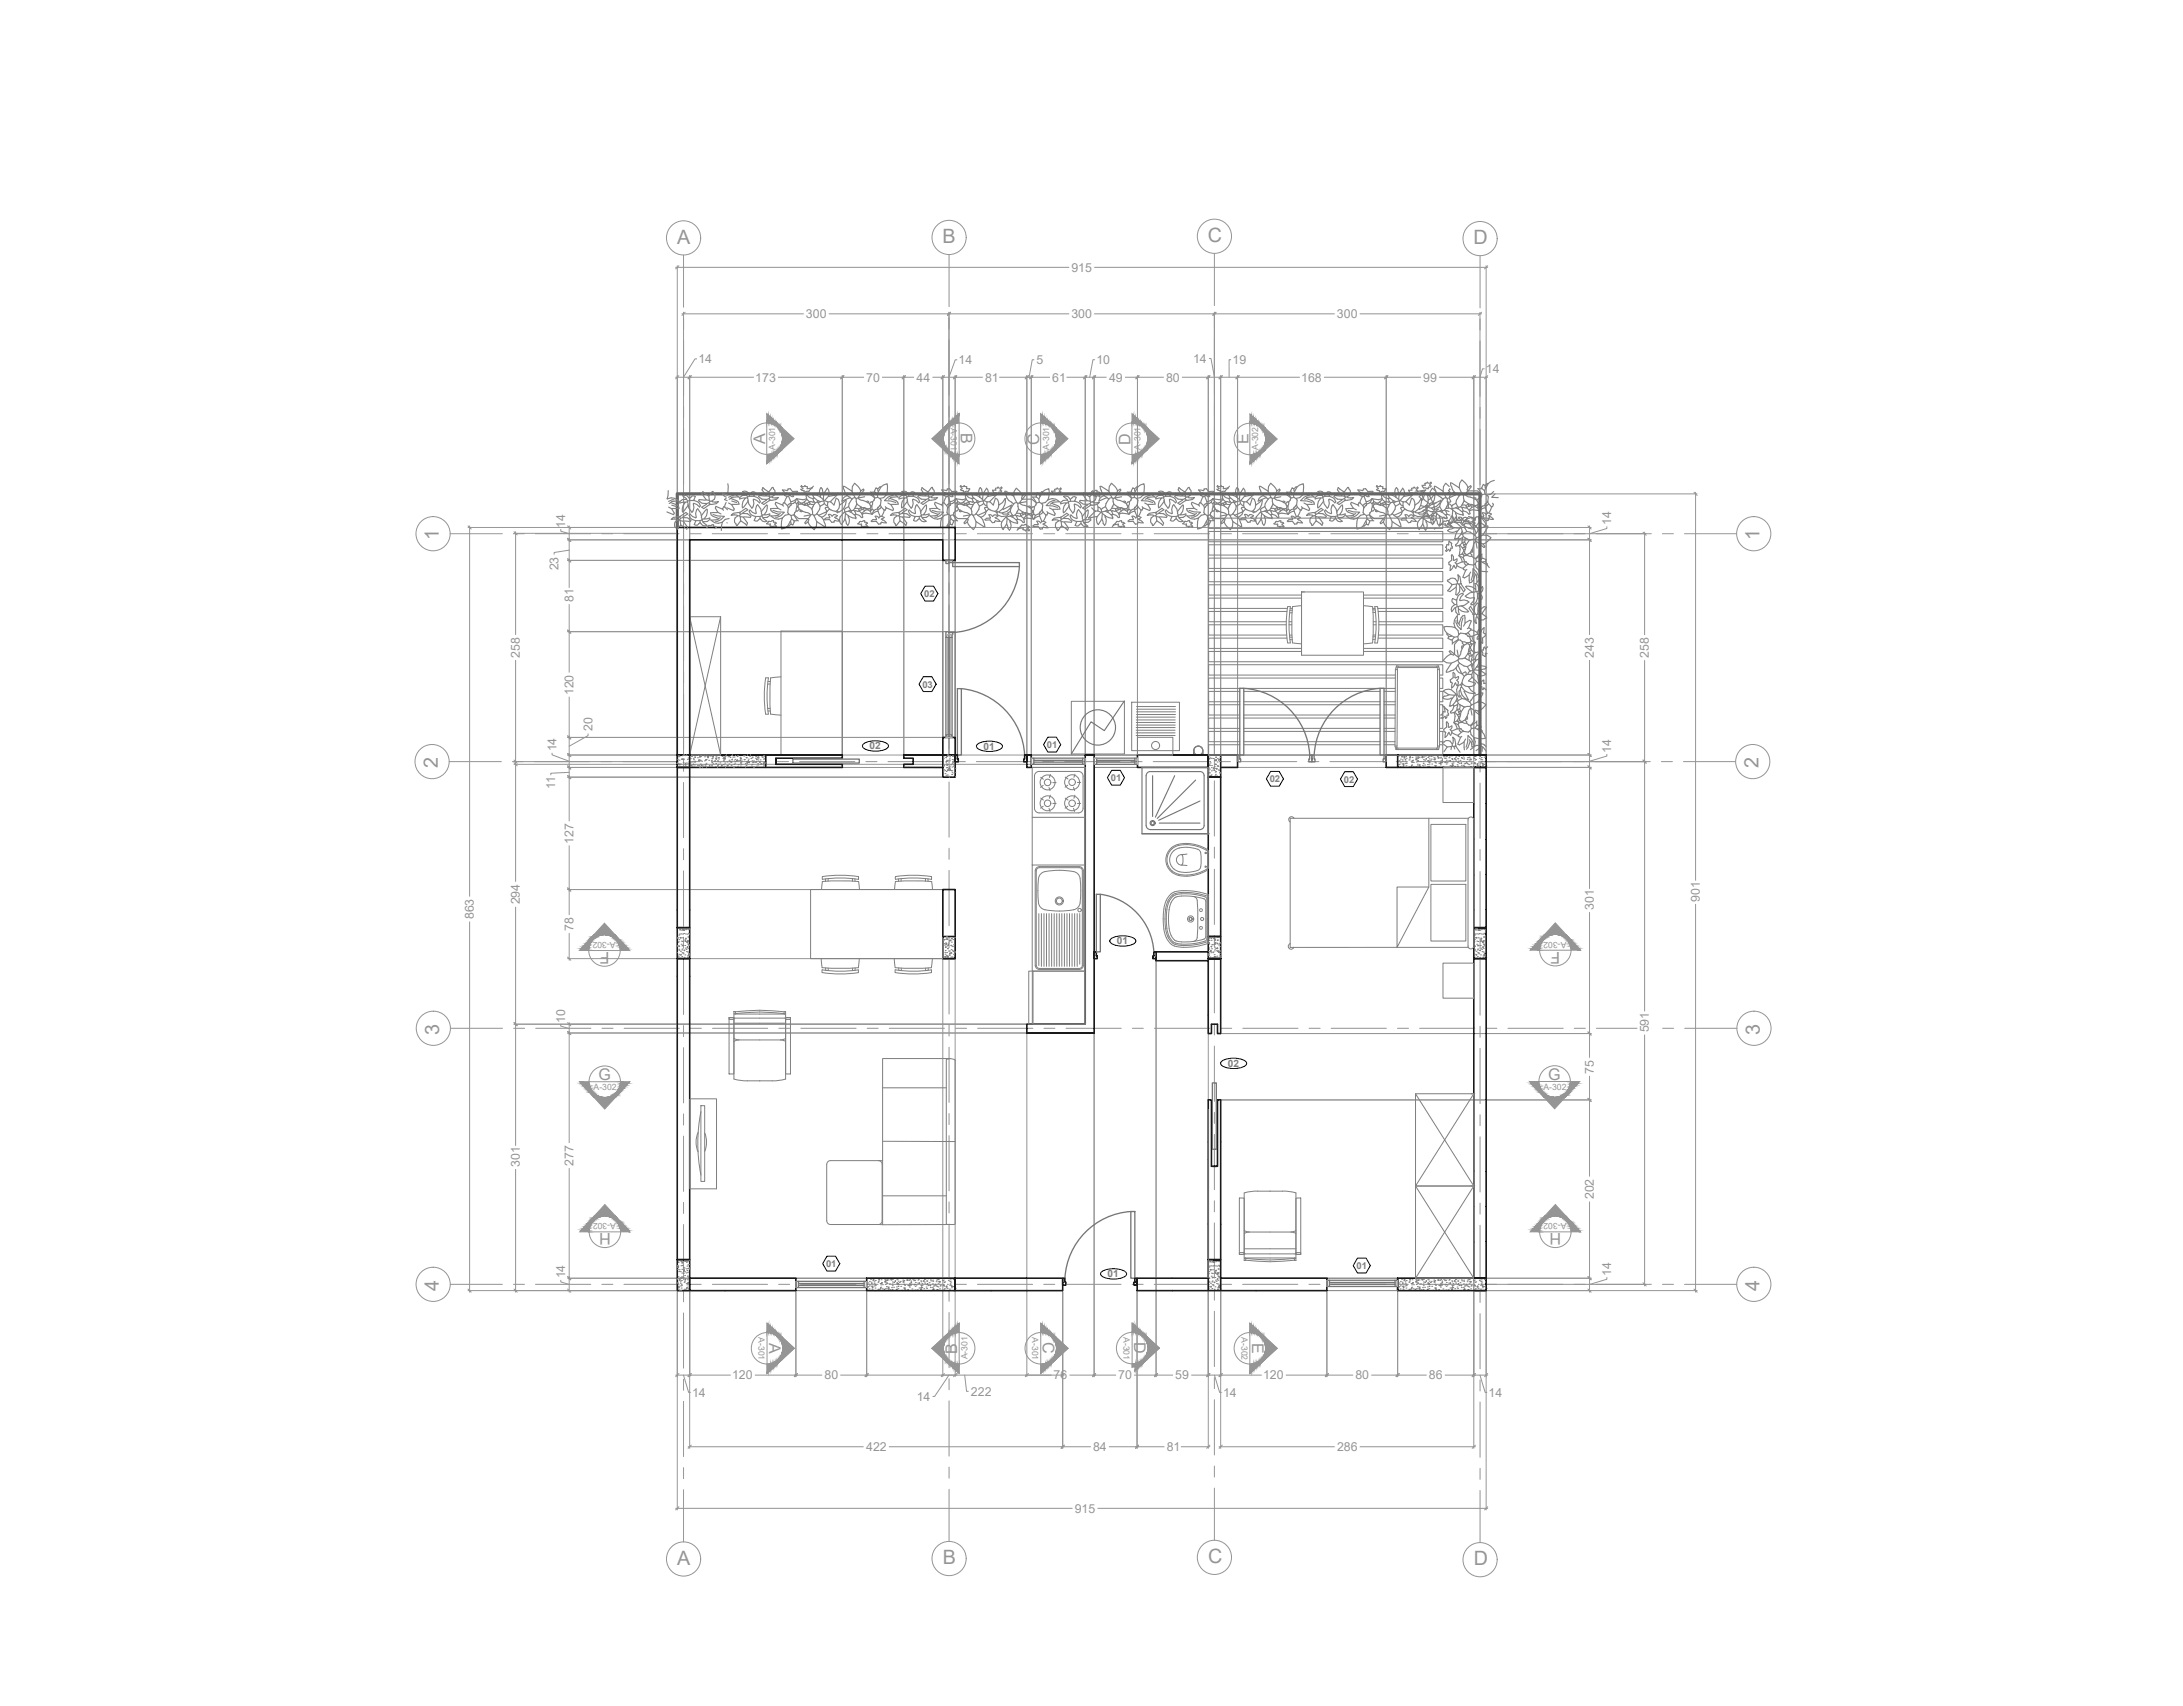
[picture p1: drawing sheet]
<svg xmlns="http://www.w3.org/2000/svg" width="494mm" height="386mm" viewBox="0 0 494 386" stroke-linecap="round" stroke-linejoin="round" font-family="sans-serif">
<defs><g id="words">
<g font-size="4.5" fill="#959595">
<text x="153.2" y="55.1">A</text>
<text x="213.3" y="55">B</text>
<text x="273.3" y="54.8">C</text>
<text x="333.4" y="55.3">D</text>
<text x="99.3" y="122.2" transform="rotate(-90 99.3 122.2)">1</text>
<text x="398.1" y="122.2" transform="rotate(-90 398.1 122.2)">1</text>
<text x="99.1" y="173.8" transform="rotate(-90 99.1 173.8)">2</text>
<text x="397.9" y="173.7" transform="rotate(-90 397.9 173.7)">2</text>
<text x="99.4" y="234.1" transform="rotate(-90 99.4 234.1)">3</text>
<text x="398.2" y="234" transform="rotate(-90 398.2 234)">3</text>
<text x="99.3" y="292" transform="rotate(-90 99.3 292)">4</text>
<text x="398.1" y="292" transform="rotate(-90 398.1 292)">4</text>
<text x="153.3" y="354">A</text>
<text x="213.3" y="353.9">B</text>
<text x="273.4" y="353.6">C</text>
<text x="333.5" y="354.1">D</text>
</g>
<g font-size="3.6" fill="#959595">
<text x="173.2" y="100.5" transform="rotate(-90 173.2 100.5)">A</text>
<text x="217.4" y="98" transform="rotate(90 217.4 98)">B</text>
<text x="235.1" y="100.6" transform="rotate(-90 235.1 100.6)">C</text>
<text x="255.8" y="100.6" transform="rotate(-90 255.8 100.6)">D</text>
<text x="282.5" y="100.5" transform="rotate(-90 282.5 100.5)">E</text>
<text x="137.9" y="215.4" transform="rotate(-180 137.9 215.4)">F</text>
<text x="353.1" y="215.3" transform="rotate(-180 353.1 215.3)">F</text>
<text x="135.4" y="244.4">G</text>
<text x="350.3" y="244.3">G</text>
<text x="138.2" y="279" transform="rotate(-180 138.2 279)">H</text>
<text x="353.3" y="279" transform="rotate(-180 353.3 279)">H</text>
<text x="174.1" y="303.7" transform="rotate(90 174.1 303.7)">A</text>
<text x="236" y="303.6" transform="rotate(90 236 303.6)">C</text>
<text x="256.7" y="303.6" transform="rotate(90 256.7 303.6)">D</text>
<text x="283.3" y="303.7" transform="rotate(90 283.3 303.7)">E</text>
<text x="216.6" y="306.3" transform="rotate(-90 216.6 306.3)">B</text>
</g>
<g font-size="2.8" fill="#959595">
<text x="242.4" y="61.5">915</text>
<text x="182.4" y="72">300</text>
<text x="242.4" y="72">300</text>
<text x="302.5" y="72">300</text>
<text x="158" y="82.2">14</text>
<text x="216.9" y="82.4">14</text>
<text x="234.5" y="82.4">5</text>
<text x="248.1" y="82.4">10</text>
<text x="270" y="82.1">14</text>
<text x="278.9" y="82.4">19</text>
<text x="170.9" y="86.3">173</text>
<text x="196" y="86.3">70</text>
<text x="207.4" y="86.3">44</text>
<text x="222.9" y="86.3">81</text>
<text x="238.1" y="86.3">61</text>
<text x="251" y="86.3">49</text>
<text x="263.9" y="86.3">80</text>
<text x="294.4" y="86.3">168</text>
<text x="322" y="86.3">99</text>
<text x="336.2" y="84.4">14</text>
<text x="127.9" y="119.4" transform="rotate(-90 127.9 119.4)">14</text>
<text x="364.6" y="118.8" transform="rotate(-90 364.6 118.8)">14</text>
<text x="126.4" y="129" transform="rotate(-90 126.4 129)">23</text>
<text x="129.8" y="136.2" transform="rotate(-90 129.8 136.2)">81</text>
<text x="117.7" y="148.8" transform="rotate(-90 117.7 148.8)">258</text>
<text x="360.7" y="148.8" transform="rotate(-90 360.7 148.8)">243</text>
<text x="373.1" y="148.8" transform="rotate(-90 373.1 148.8)">258</text>
<text x="129.8" y="157.3" transform="rotate(-90 129.8 157.3)">120</text>
<text x="134.1" y="165.4" transform="rotate(-90 134.1 165.4)">20</text>
<text x="125.9" y="170" transform="rotate(-90 125.9 170)">14</text>
<text x="364.6" y="170.3" transform="rotate(-90 364.6 170.3)">14</text>
<text x="125.6" y="178.6" transform="rotate(-90 125.6 178.6)">11</text>
<text x="129.8" y="190.9" transform="rotate(-90 129.8 190.9)">127</text>
<text x="384.6" y="204" transform="rotate(-90 384.6 204)">901</text>
<text x="107.2" y="208" transform="rotate(-90 107.2 208)">863</text>
<text x="117.7" y="204.6" transform="rotate(-90 117.7 204.6)">294</text>
<text x="360.7" y="205.8" transform="rotate(-90 360.7 205.8)">301</text>
<text x="129.8" y="210.6" transform="rotate(-90 129.8 210.6)">78</text>
<text x="127.9" y="231.3" transform="rotate(-90 127.9 231.3)">10</text>
<text x="373.1" y="233.5" transform="rotate(-90 373.1 233.5)">591</text>
<text x="360.7" y="242.9" transform="rotate(-90 360.7 242.9)">75</text>
<text x="117.6" y="264" transform="rotate(-90 117.6 264)">301</text>
<text x="129.8" y="263.7" transform="rotate(-90 129.8 263.7)">277</text>
<text x="360.7" y="271.3" transform="rotate(-90 360.7 271.3)">202</text>
<text x="127.9" y="289.2" transform="rotate(-90 127.9 289.2)">14</text>
<text x="364.6" y="288.6" transform="rotate(-90 364.6 288.6)">14</text>
<text x="156.6" y="316">14</text>
<text x="165.7" y="312.1">120</text>
<text x="186.6" y="312.1">80</text>
<text x="207.4" y="316.9">14</text>
<text x="219.7" y="315.7">222</text>
<text x="238.4" y="312.1">76</text>
<text x="253" y="312.1">70</text>
<text x="265.9" y="312.1">59</text>
<text x="276.8" y="316">14</text>
<text x="285.8" y="312.1">120</text>
<text x="306.7" y="312.1">80</text>
<text x="323.3" y="312.1">86</text>
<text x="336.8" y="316">14</text>
<text x="196" y="328.3">422</text>
<text x="247.3" y="328.3">84</text>
<text x="264" y="328.3">81</text>
<text x="302.5" y="328.3">286</text>
<text x="243.2" y="342.2">915</text>
</g>
<g font-size="2.3" fill="#7f7f7f">
<text x="196.8" y="169.5">02</text>
<text x="222.6" y="169.6">01</text>
<text x="252.7" y="213.6">01</text>
<text x="277.8" y="241.3">02</text>
<text x="250.6" y="288.9">01</text>
</g>
<g font-size="2.1" fill="#7f7f7f">
<text x="209.1" y="135.1">02</text>
<text x="208.7" y="155.5">03</text>
<text x="236.9" y="169.2">01</text>
<text x="251.3" y="176.7">01</text>
<text x="287.3" y="177">02</text>
<text x="304.1" y="177">02</text>
<text x="186.9" y="286.6">01</text>
<text x="307" y="287.1">01</text>
</g>
<g font-size="2" fill="#959595">
<text x="175.4" y="101.8" transform="rotate(-90 175.4 101.8)">A-301</text>
<text x="215.1" y="96.7" transform="rotate(90 215.1 96.7)">A-301</text>
<text x="237.4" y="101.8" transform="rotate(-90 237.4 101.8)">A-301</text>
<text x="258" y="101.8" transform="rotate(-90 258 101.8)">A-301</text>
<text x="284.7" y="101.8" transform="rotate(-90 284.7 101.8)">A-302</text>
<text x="139.3" y="213.1" transform="rotate(-180 139.3 213.1)">A-302</text>
<text x="354.4" y="213" transform="rotate(-180 354.4 213)">A-302</text>
<text x="134.3" y="246.6">A-302</text>
<text x="349.3" y="246.5">A-302</text>
<text x="139.4" y="276.8" transform="rotate(-180 139.4 276.8)">A-302</text>
<text x="354.5" y="276.8" transform="rotate(-180 354.5 276.8)">A-302</text>
<text x="171.6" y="302.5" transform="rotate(90 171.6 302.5)">A-301</text>
<text x="233.6" y="302.5" transform="rotate(90 233.6 302.5)">A-301</text>
<text x="254.3" y="302.4" transform="rotate(90 254.3 302.4)">A-301</text>
<text x="280.9" y="302.5" transform="rotate(90 280.9 302.5)">A-302</text>
<text x="219" y="307.5" transform="rotate(-90 219 307.5)">A-301</text>
</g>
</g></defs>
<g fill="none" stroke="#959595" stroke-width=".23">
<path d="M154.7 57.7v11.8M214.8 57.6v11.8M274.8 57.3v11.8M334.9 57.8v11.9M152.9 60.5h89.3M153.3 60.1v110.5M153.6 60.1l-.7 .7M154.3 71h27.8M154.7 70.6v100M155 70.6l-.7 .8M187.3 71h54.9M214.7 70.6v100"/>
<path d="M215.1 70.6l-.7 .8M247.3 71h55M247.4 60.5h89.2M274.8 70.6v100M275.2 70.6l-.8 .8M307.4 71h27.8M334.9 70.6v100M335.2 70.6l-.7 .8M336.3 60.1v110.5M336.6 60.1l-.7 .7M152.9 85.3h18M153.6 85l-.7 .7"/>
<path d="M156.1 85v85.6M156.4 85l-.7 .7M158 81.2h-.7l-2.6 4.1M173.5 95.7v7.1M175.8 85.3h20M190.6 85v85.6M191 85l-.8 .7M199.3 85.3h7.8M204.5 85v85.6M204.9 85l-.7 .7M210.7 85.3h11.9M213.3 85v85.6"/>
<path d="M213.7 85l-.7 .7M216.1 85v85.6M216.5 85l-.7 .7M216.9 81.4h-.7l-1.5 3.9M217 95.7v7.1M225.8 85.3h12.1M232.4 85v85.6M232.7 85l-.7 .7M233.4 85v86.3M233.7 85l-.7 .7M234.3 81.4h-.7l-.7 3.9M235.5 95.7v7.1"/>
<path d="M241.1 85.3h9.5M245.6 85v86.3M245.9 85l-.7 .7M247.6 85v86.3M247.9 85l-.7 .7M248 81.4h-.7l-.7 3.9M254.3 85.3h9.3M256.1 95.7v7.1M257.4 85v86.3M257.7 85l-.7 .7M267.2 85.3h27.2M273.3 81.1h.7l.8 4.2"/>
<path d="M273.4 85v85.6M273.8 85l-.8 .7M276.2 85v85.6M276.6 85l-.7 .7M278.8 81.4h-.7v3.9M280 85v85.6M280.4 85l-.7 .7M282.8 95.8v7.1M299.3 85.3h22.5M313.7 85v88.4M314 85l-.7 .7M325.4 85.3h11.2"/>
<path d="M333.5 85v88.4M333.8 85l-.7 .7M336.2 83.4h-.7l-.6 1.9M336.6 85l-.7 .7M105.9 119.3h107.2M105.9 119l.7 .7M106.3 119v84.1M126.9 119.4v.8l1.9 .5M128.4 119l.8 .7M128.8 119v14.2M213.6 119.3h146.4M336.5 111.7h47.5"/>
<path d="M359.3 119l.7 .7M359.7 119v24.9M363.6 118.8v.8l-3.9 1.1M383.3 111.4l.7 .7M383.7 111.4v88.1M101.9 120.7h11.8M116.2 120.7h2.5M116.3 120.6h36.7M116.3 120.3l.7 .7M116.7 120.3v23.6M121.2 120.7h12.5M128.4 122.1h84.7"/>
<path d="M128.4 121.8l.8 .7M128.4 126.8h84.7M128.4 126.4l.8 .7M128.8 124.5l-3.4 .5v.7M128.8 136.4v16M136.2 120.7h2.5M141.2 120.7h12.5M156.2 120.7h2.5M161.2 120.7h12.5M176.2 120.7h2.5M181.2 120.7h12.5M196.2 120.7h2.5"/>
<path d="M201.2 120.7h12.5M213.6 122.1h146.4M216.2 120.7h2.5M221.2 120.7h12.5M236.2 120.7h2.5M241.2 120.7h12.5M256.2 120.7h2.5M261.2 120.7h12.5M276.2 120.7h2.5M281.2 120.7h12.5M296.2 120.7h2.5M301.2 120.7h12.5"/>
<path d="M316.2 120.7h2.5M321.2 120.7h12.5M335.2 120.7h38.5M359.3 121.8l.7 .7M371.8 120.4l.7 .7M372.1 120.4v23.5M376.2 120.7h2.5M381.2 120.7h11.8M116.7 149.1v50.6M128.4 142.9h84.7M128.4 142.5l.8 .7M128.8 157.3v28.7"/>
<path d="M359.7 149v52.3M372.1 149.1v79.9M101.6 172.3h11.8M115.9 172.3h37.5M116.3 171.9l.7 .7M116.3 172.9h129M116.3 172.5l.7 .8M124.9 170v.8l3.9 1.4M128.4 173.6h84.7M128.4 170.8h84.7M128.4 170.4l.8 .8M128.4 173.2l.8 .8"/>
<path d="M128.4 175.8h84.7M128.4 175.4l.8 .8M128.4 166.8h84.7M128.4 166.5l.8 .7M128.8 174.7l-4.2 .2v.7M133.1 165.7v.7l-4.3 2.4M154.7 172v2.5M154.7 177v12.5M155.9 172.3h2.5M160.9 172.3h12.5M175.9 172.3h2.5M180.9 172.3h12.5"/>
<path d="M195.9 172.3h2.5M200.9 172.3h12.5M214.8 171.9v2.5M214.8 176.9v12.5M215.9 172.3h2.5M216.4 170.8h143.6M220.9 172.3h12.5M235.9 172.3h2.5M240.9 172.3h12.5M255.9 172.3h2.5M260.9 172.3h12.5M274.8 171.6v2.5"/>
<path d="M274.8 176.6v12.5M275.9 172.3h2.5M276.5 173.6h83.5M280.9 172.3h12.5M295.9 172.3h2.5M300.9 172.3h12.5M315.9 172.3h2.5M320.9 172.3h12.5M334.9 172.2v2.4M334.9 177.1v12.6M335.2 172.3h38.2M359.3 173.2l.7 .8"/>
<path d="M359.3 170.4l.7 .8M363.6 170.3v.7l-3.9 1.2M371.8 171.9l.7 .7M375.9 172.3h2.5M380.9 172.3h11.8M128.8 191v16.3M154.7 192v2.5M154.7 197v12.5M214.8 191.9v2.5M214.8 196.9v12.5M274.8 191.6v2.5M274.8 196.6v12.5"/>
<path d="M334.9 192.2v2.5M334.9 197.1v12.5M106.3 208.2v84.1M116.7 204.9v54.5M128.4 201.2h84.7M128.4 216.9h84.7M128.4 200.9l.8 .7M128.4 216.5l.8 .7M128.8 210.8v6.4M133.2 215h7.1M154.7 212v2.5M154.7 217v12.5"/>
<path d="M213.3 217.1v94.3M214.8 211.9v2.5M214.8 216.9v12.5M216.1 217.1v94.3M247.6 217.1v94.3M261.6 217.1v94.3M273.4 217.6v110M274.8 211.6v2.5M274.8 216.6v12.5M334.9 212.2v2.5M334.9 217.2v12.5M348.4 215h7.1"/>
<path d="M359.7 206.1v33.4M383.7 204.2v88.1M101.9 232.6h11.8M116.2 232.6h2.5M116.3 231.7h129M116.3 231.3l.7 .7M121.2 232.6h12.5M126.9 231.4v.7l1.9 .6M128.4 233.7h103.7M128.4 231.3l.8 .7M128.4 233.3l.8 .7M128.8 231.3v27.5"/>
<path d="M136.2 232.6h2.5M141.2 232.6h12.5M154.7 232v2.5M154.7 237v12.5M156.2 232.6h2.5M161.2 232.6h12.5M176.2 232.6h2.5M181.2 232.6h12.5M196.2 232.6h2.5M201.2 232.6h12.5M214.8 231.9v2.5M214.8 236.9v12.5"/>
<path d="M216.2 232.6h2.5M221.2 232.6h12.5M232.4 233.9v77.5M236.2 232.6h2.5M241.2 232.6h12.5M256.2 232.6h2.5M261.2 232.6h12.5M274.8 231.6v2.5M274.8 236.6v12.5M276.2 232.6h2.5M276.5 233.8h83.5M281.2 232.6h12.5"/>
<path d="M296.2 232.6h2.5M301.2 232.6h12.5M316.2 232.6h2.5M321.2 232.6h12.5M334.9 232.1v2.6M334.9 237.2v12.5M336.2 232.6h2.5M341.2 232.6h12.5M356.2 232.6h2.5M359.3 233.4l.7 .8M361.2 232.6h12.5M372.1 233.8v57.1"/>
<path d="M376.2 232.6h2.5M381.2 232.6h11.8M133.3 244.7h7.1M154.7 252v2.5M154.7 257v12.5M214.8 251.9v2.5M214.8 256.9v12.5M274.8 251.6v2.5M274.8 256.6v12.5M276.5 248.8h83.5M334.9 252.2v2.4M334.9 257.2v12.5"/>
<path d="M348.2 244.6h7.1M359.3 248.5l.7 .7M359.7 243.1v23.3M116.7 264.2v28.1M128.8 264v28.3M133.3 278.7h7.1M154.7 272v2.5M154.7 277v12.5M214.8 271.9v2.5M214.8 276.9v12.5M274.8 271.6v2.5M274.8 276.6v12.5"/>
<path d="M334.9 272.2v2.5M334.9 277.2v12.5M348.4 278.7h7.1M359.7 271.6v20.7M101.9 290.5h11.8M105.9 292h126.2M105.9 291.6l.7 .7M116.2 290.5h2.5M116.3 291.6l.7 .7M121.2 290.5h12.5M126.9 289.3v.7l1.9 .6M128.4 289.2h103.7"/>
<path d="M128.4 288.8l.8 .7M128.4 291.6l.8 .7M136.2 290.5h2.5M141.2 290.5h12.5M153.3 292.2v49.4M154.7 292v2.5M154.7 297v12.5M156.1 292.2v35.4M156.2 290.5h2.5M161.2 290.5h12.5M173.6 299.3l6.1 5.7-6.1 5.7zM176.2 290.5h2.5"/>
<path d="M180.1 292.2v19.2M181.2 290.5h12.5M196.1 292.2v19.2M196.2 290.5h2.5M201.2 290.5h12.5M214.8 291.9v2.5M214.8 296.9v12.5M216.2 290.5h2.5M221.2 290.5h12.5M235.5 299.3l6.2 5.7-6.2 5.7zM236.2 290.5h2.5M240.5 292.2v35.4"/>
<path d="M241.2 290.5h12.5M256.2 299.3l6.2 5.7-6.2 5.6zM256.2 290.5h2.5M257.3 292.2v35.4M261.2 290.5h12.5M274.8 291.6v2.5M274.8 296.6v12.5M276.2 290.5h2.5M276.2 289.4v38.2M276.5 289.2h83.5M281.2 290.5h12.5M282.8 299.3l6.2 5.7-6.2 5.7z"/>
<path d="M296.2 290.5h2.5M300.2 292.2v19.2M301.2 290.5h12.5M316.2 290.5h2.5M316.3 292.2v19.2M321.2 290.5h12.5M333.5 289.4v38.2M334.9 292.2v2.5M334.9 297.2v12.5M335.2 290.5h38.5M336.3 289.4v52.2M336.5 292h47.5"/>
<path d="M359.3 291.6l.7 .7M359.3 288.8l.7 .7M363.6 288.7v.7l-3.9 1.2M371.8 290.2l.7 .7M376.2 290.5h2.5M381.2 290.5h11.8M383.3 291.6l.7 .7M152.9 311.1h12.7M153.6 310.7l-.7 .7M154.7 311.1l1.1 3.9h.7M154.7 312v2.5M154.7 317v12.5"/>
<path d="M156.4 310.7l-.7 .7M170.5 311.1h15.8M180.5 310.7l-.8 .7M189.9 311.1h50.9M196.5 310.7l-.8 .7M210.9 305l6.1-5.7v11.4zM213.7 310.7l-.7 .7M214.7 311.1l-3.2 4.8h-.7M214.8 311.9v2.5M214.8 316.9v12.5M216.5 310.7l-.7 .7M218.3 311.1l.4 3.6h.7"/>
<path d="M232.7 310.7l-.7 .7M240.8 310.7l-.7 .7M241.8 311.1h11M247.9 310.7l-.7 .7M256.4 311.1h9.3M262 310.7l-.8 .7M269.3 311.1h16.5M273.8 310.7l-.8 .7M274.8 311.6v2.5M274.8 316.6v12.5M274.8 311.1l1.2 3.9h.7M276.6 310.7l-.7 .7"/>
<path d="M290.7 311.1h15.8M300.6 310.7l-.7 .7M310 311.1h13.1M316.6 310.7l-.7 .7M326.7 311.1h9.9M333.8 310.7l-.7 .7M334.9 311.1l1.2 3.9h.7M334.9 312.2v2.5M334.9 317.2v12.5M336.6 310.7l-.7 .7M154.7 332v2.5M154.7 337v11.8"/>
<path d="M155.7 327.3h40M156.4 326.9l-.7 .7M200.9 327.3h46.2M214.8 331.9v2.5M214.8 336.9v11.8M240.8 326.9l-.7 .7M250.7 327.3h13M257.6 326.9l-.7 .7M267 327.3h6.8M273.8 326.9l-.8 .7M274.8 331.6v2.5M274.8 336.6v11.8"/>
<path d="M275.9 327.3h26.4M276.6 326.9l-.7 .7M307.4 327.3h26.4M333.8 326.9l-.7 .7M334.9 332.2v2.5M334.9 337.2v11.8M152.9 341.2h90M153.6 340.9l-.7 .7M248.1 341.2h88.5M336.6 340.9l-.7 .7"/>
<circle cx="154.7" cy="53.8" r="3.9"/>
<circle cx="214.8" cy="53.7" r="3.9"/>
<circle cx="274.8" cy="53.4" r="3.9"/>
<circle cx="334.9" cy="54" r="3.9"/>
<circle cx="173.5" cy="99.2" r="3.6"/>
<circle cx="217" cy="99.2" r="3.6"/>
<circle cx="235.5" cy="99.2" r="3.6"/>
<circle cx="256.1" cy="99.3" r="3.6"/>
<circle cx="282.8" cy="99.3" r="3.6"/>
<circle cx="98" cy="120.7" r="3.9"/>
<circle cx="396.8" cy="120.7" r="3.9"/>
<circle cx="97.8" cy="172.3" r="3.9"/>
<circle cx="396.6" cy="172.3" r="3.9"/>
<circle cx="136.8" cy="215" r="3.6"/>
<circle cx="351.9" cy="214.9" r="3.6"/>
<circle cx="98.1" cy="232.6" r="3.9"/>
<circle cx="396.9" cy="232.6" r="3.9"/>
<circle cx="136.8" cy="244.7" r="3.6"/>
<circle cx="351.8" cy="244.6" r="3.6"/>
<circle cx="136.9" cy="278.7" r="3.6"/>
<circle cx="351.9" cy="278.7" r="3.6"/>
<circle cx="98" cy="290.5" r="3.9"/>
<circle cx="396.9" cy="290.5" r="3.9"/>
<circle cx="173.6" cy="305" r="3.6"/>
<circle cx="217" cy="305" r="3.6"/>
<circle cx="235.5" cy="305" r="3.6"/>
<circle cx="256.2" cy="305" r="3.6"/>
<circle cx="282.8" cy="305" r="3.6"/>
<circle cx="154.7" cy="352.7" r="3.9"/>
<circle cx="214.8" cy="352.6" r="3.9"/>
<circle cx="274.8" cy="352.3" r="3.9"/>
<circle cx="334.9" cy="352.8" r="3.9"/>
</g>
<g fill="#fff" stroke="#fff" stroke-width=".23">
<path d="M170.7 83.8v3.1l5.2-3.1zM170.7 86.9l5.2-3.1v3.1z"/>
<path d="M157.8 79.7v3l3.7-3zM157.8 82.7l3.7-3v3z"/>
<path d="M195.6 83.8v3.1l3.9-3.1zM195.6 86.9l3.9-3.1v3.1z"/>
<path d="M207 83.8v3l3.9-3zM207 86.8l3.9-3v3z"/>
<path d="M216.7 79.9v3l3.7-3zM216.7 82.9l3.7-3v3z"/>
<path d="M222.5 83.8v3.1l3.5-3.1zM222.5 86.9l3.5-3.1v3.1z"/>
<path d="M234.2 79.9v3l2.3-3zM236.5 79.9v3h-2.3z"/>
<path d="M237.7 83.8v3.1l3.5-3.1zM237.7 86.9l3.5-3.1v3.1z"/>
<path d="M247.9 79.9v3l3.7-3zM247.9 82.9l3.7-3v3z"/>
<path d="M250.5 83.8v3.1l4-3.1zM250.5 86.9l4-3.1v3.1z"/>
<path d="M263.5 83.8v3.1l3.8-3.1zM263.5 86.9l3.8-3.1v3.1z"/>
<path d="M269.8 79.6v3l3.6-3zM269.8 82.6l3.6-3v3z"/>
<path d="M278.7 79.9v3l3.7-3zM278.7 82.9l3.7-3v3z"/>
<path d="M294.2 83.8v3.1l5.3-3.1zM294.2 86.9l5.3-3.1v3.1z"/>
<path d="M321.6 83.8v3.1l3.9-3.1zM321.6 86.9l3.9-3.1v3.1z"/>
<path d="M336 81.9v3l3.7-3zM336 84.9l3.7-3v3z"/>
<path d="M182 69.5v3l5.4-3zM182 72.5l5.4-3v3z"/>
<path d="M242.1 69.5v3l5.4-3zM242.1 72.5l5.4-3v3z"/>
<path d="M302.1 69.5v3l5.4-3zM302.1 72.5l5.4-3v3z"/>
<path d="M242.1 59v3l5.4-3zM242.1 62l5.4-3v3z"/>
<path d="M362.1 166.8v3.6h3zM362.1 166.8h3v3.6z"/>
<path d="M362.1 115.3v3.7h3zM362.1 115.3h3v3.7z"/>
<path d="M358.2 239.4v3.8h3zM358.2 239.4h3v3.8z"/>
<path d="M362.1 285.1v3.7h3zM362.1 285.1h3v3.7z"/>
<path d="M358.2 266.3v5.4h3zM358.2 266.3h3v5.4z"/>
<path d="M358.2 201.2v5h3zM358.2 201.2h3v5z"/>
<path d="M358.2 143.7v5.5h3zM358.2 143.7h3v5.5z"/>
<path d="M370.6 228.9v5h3.1zM370.6 228.9h3.1v5z"/>
<path d="M370.6 143.8v5.4h3.1zM370.6 143.8h3.1v5.4z"/>
<path d="M382.2 199.3v5.1h3zM382.2 199.3h3v5.1z"/>
<path d="M125.4 115.9v3.7h3zM125.4 115.9h3v3.7z"/>
<path d="M123.4 166.5v3.7h3zM123.4 166.5h3v3.7z"/>
<path d="M127.3 207.1v3.9h3zM127.3 207.1h3v3.9z"/>
<path d="M125.3 227.9v3.6h3.1zM125.3 227.9h3.1v3.6z"/>
<path d="M125.4 285.7v3.7h3zM125.4 285.7h3v3.7z"/>
<path d="M127.3 185.9v5.2h3zM127.3 185.9h3v5.2z"/>
<path d="M123.1 175.5v3.3h3.1zM123.1 175.5h3.1v3.3z"/>
<path d="M127.3 133.1v3.5h3zM127.3 133.1h3v3.5z"/>
<path d="M127.3 152.2v5.3h3zM127.3 152.2h3v5.3z"/>
<path d="M131.6 161.9v3.9h3zM131.6 161.9h3v3.9z"/>
<path d="M123.9 125.6v3.9h3zM123.9 125.6h3v3.9z"/>
<path d="M127.3 258.7v5.4h3zM127.3 258.7h3v5.4z"/>
<path d="M115.1 143.7v5.5h3.1zM115.1 143.7h3.1v5.5z"/>
<path d="M115.1 199.6v5.4h3.1zM115.1 199.6h3.1v5.4z"/>
<path d="M115.1 259.3v5h3.1zM115.1 259.3h3.1v5z"/>
<path d="M104.7 202.9v5.4h3.1zM104.7 202.9h3.1v5.4z"/>
<path d="M336.6 313.5v3l3.7-3zM336.6 316.5l3.7-3v3z"/>
<path d="M276.6 313.5v3l3.6-3zM276.6 316.5l3.6-3v3z"/>
<path d="M238 309.5v3.1l3.9-3.1zM238 312.6l3.9-3.1v3.1z"/>
<path d="M207.2 314.4v3l3.7-3zM207.2 317.4l3.7-3v3z"/>
<path d="M265.6 309.5v3.1l3.8-3.1zM265.6 312.6l3.8-3.1v3.1z"/>
<path d="M252.7 309.5v3.1l3.8-3.1zM252.7 312.6l3.8-3.1v3.1z"/>
<path d="M156.4 313.5v3l3.7-3zM156.4 316.5l3.7-3v3z"/>
<path d="M306.3 309.5v3.1l3.9-3.1zM306.3 312.6l3.9-3.1v3.1z"/>
<path d="M186.2 309.5v3.1l3.8-3.1zM186.2 312.6l3.8-3.1v3.1z"/>
<path d="M246.9 325.7v3.1l3.9-3.1zM246.9 328.8l3.9-3.1v3.1z"/>
<path d="M302.1 325.7v3.1l5.5-3.1zM302.1 328.8l5.5-3.1v3.1z"/>
<path d="M263.6 325.7v3.1l3.5-3.1zM263.6 328.8l3.5-3.1v3.1z"/>
<path d="M195.5 325.8v3l5.5-3zM195.5 328.8l5.5-3v3z"/>
<path d="M242.8 339.7v3l5.4-3zM242.8 342.7l5.4-3v3z"/>
<path d="M165.5 309.5v3.1l5.2-3.1zM165.5 312.6l5.2-3.1v3.1z"/>
<path d="M219.3 313.2v3l5.4-3zM219.3 316.2l5.4-3v3z"/>
<path d="M285.6 309.5v3.1l5.2-3.1zM285.6 312.6l5.2-3.1v3.1z"/>
<path d="M322.9 309.5v3.1l3.9-3.1zM322.9 312.6l3.9-3.1v3.1z"/>
</g>
<g fill="#959595" stroke="#959595" stroke-width=".23">
<path d="M177.1 302.6l2.6 2.4-2.6 2.4z"/>
<path d="M210.9 305l2.6-2.4v4.8z"/>
<path d="M239.1 302.6l2.6 2.4-2.6 2.4z"/>
<path d="M259.7 302.5l2.7 2.5-2.7 2.4z"/>
<path d="M286.4 302.6l2.6 2.4-2.6 2.4z"/>
<path d="M210.8 99.2l2.7-2.4v4.9z"/>
<path d="M239 96.8l2.7 2.4-2.7 2.5z"/>
<path d="M259.7 96.9l2.6 2.4-2.6 2.4z"/>
<path d="M286.4 96.9l2.6 2.4-2.6 2.4z"/>
<path d="M136.8 208.8l2.4 2.7h-4.8z"/>
<path d="M134.4 248.3h4.9l-2.5 2.6z"/>
<path d="M136.9 272.5l2.4 2.6h-4.9z"/>
<path d="M351.9 208.8l2.4 2.6h-4.8z"/>
<path d="M349.4 248.2h4.8l-2.4 2.6z"/>
<path d="M351.9 272.5l2.5 2.6h-4.9z"/>
<path d="M177.1 96.8l2.6 2.4-2.6 2.4z"/>
<path d="M177.1 305.2v2.2zM177.1 305.2v2.2z"/>
<path d="M177.1 302.6v2.2zM177.1 302.5v1.9z"/>
<path d="M177.1 305.6l-.1 1.9zM177.1 305.6l-.1 1.9z"/>
<path d="M177.1 302.5v1.9zM177 302.5v1.6z"/>
<path d="M177 306l-.1 1.6zM177 306l-.1 1.6z"/>
<path d="M177 302.5l-.1 1.2 .1 .4zM176.9 302.4l.1 .1-.1 1.2z"/>
<path d="M176.9 306.3l-.2 1.5 .2-.2zM176.9 306.3l-.2 1.5v-1.1z"/>
<path d="M176.9 302.4l-.2 .9 .2 .4zM176.7 302.2l.2 .2-.2 .9z"/>
<path d="M176.7 306.7l-.2 1.3 .2-.2zM176.7 306.7l-.2 1.3v-1z"/>
<path d="M176.7 302.2l-.2 .8 .2 .3zM176.5 302l.2 .2-.2 .8z"/>
<path d="M176.5 307l-.2 1.2 .2-.2zM176.5 307l-.2 1.2v-.9z"/>
<path d="M176.5 302l-.2 .7 .2 .3zM176.3 301.8l.2 .2-.2 .7z"/>
<path d="M176.3 307.3l-.3 1.1 .3-.2zM176.3 307.3l-.3 1.1v-.8z"/>
<path d="M176.3 301.8l-.3 .6 .3 .3zM176 301.6l.3 .2-.3 .6z"/>
<path d="M176 307.6l-.3 1.1 .3-.3zM175.7 307.8l.3-.2-.3 1.1z"/>
<path d="M176 301.6l-.3 .6 .3 .2zM175.7 301.3l.3 .3-.3 .6z"/>
<path d="M175.7 307.8l-.3 1.2 .3-.3zM175.4 308.1l.3-.3-.3 1.2z"/>
<path d="M175.7 301.3l-.3 .7 .3 .2zM175.4 301l.3 .3-.3 .7z"/>
<path d="M175.4 308.1l-.3 1.2 .3-.3zM175.1 308.2l.3-.1-.3 1.2z"/>
<path d="M175.4 301l-.3 .8 .3 .2zM175.1 300.7l.3 .3-.3 .8z"/>
<path d="M175.1 308.2l-.4 1.4 .4-.3zM174.7 308.4l.4-.2-.4 1.4z"/>
<path d="M175.1 300.7l-.4 .9 .4 .2zM174.7 300.4l.4 .3-.4 .9z"/>
<path d="M174.7 308.4l-.4 1.6 .4-.4zM174.3 308.5l.4-.1-.4 1.6z"/>
<path d="M174.7 300.4l-.4 1.1 .4 .1zM174.3 300l.4 .4-.4 1.1z"/>
<path d="M174.3 308.5l-.4 1.8 .4-.3zM173.9 308.5h.4l-.4 1.8z"/>
<path d="M174.3 300l-.4 1.5h.4zM173.9 299.7l.4 .3-.4 1.5z"/>
<path d="M173.9 308.5l-.3 2.2 .3-.4zM173.6 308.6l.3-.1-.3 2.2z"/>
<path d="M173.9 299.7l-.3 1.7 .3 .1zM173.6 299.3l.3 .4-.3 1.7z"/>
<path d="M213.5 302.6v2.2zM213.5 302.5v2.3z"/>
<path d="M213.5 305.2v2.2zM213.5 305.6v1.9z"/>
<path d="M213.5 302.5v1.9zM213.6 302.5l-.1 1.9z"/>
<path d="M213.5 305.6v1.9zM213.6 306v1.5z"/>
<path d="M213.6 302.5v1.6l.1-1.7zM213.7 302.4l-.1 1.7z"/>
<path d="M213.6 306v1.5l.1-1.2zM213.7 306.3v1.4l-.1-.2z"/>
<path d="M213.7 302.4v1.3l.2-1.5zM213.9 302.2v1.1l-.2 .4z"/>
<path d="M213.7 306.3v1.4l.2-1zM213.9 306.7v1.1l-.2-.1z"/>
<path d="M213.9 302.2v1.1l.2-1.3zM214.1 302v1l-.2 .3z"/>
<path d="M213.9 306.7v1.1l.2-.8zM214.1 307v1l-.2-.2z"/>
<path d="M214.1 302v1l.2-1.2zM214.3 301.8v.9l-.2 .3z"/>
<path d="M214.1 307v1l.2-.7zM214.3 307.3v.9l-.2-.2z"/>
<path d="M214.3 301.8v.9l.3-1.1zM214.6 301.6v.8l-.3 .3z"/>
<path d="M214.3 307.3v.9l.3-.6zM214.6 307.6v.8l-.3-.2z"/>
<path d="M214.6 301.6v.8l.3-1.1zM214.9 301.3v.9l-.3 .2z"/>
<path d="M214.6 307.6v.8l.3-.6zM214.9 307.8v.9l-.3-.3z"/>
<path d="M214.9 301.3v.9l.3-1.2zM215.2 301v1l-.3 .2z"/>
<path d="M214.9 307.8v.9l.3-.6zM215.2 308.1v.9l-.3-.3z"/>
<path d="M215.2 301v1l.3-1.3zM215.5 300.7v1.1l-.3 .2z"/>
<path d="M215.2 308.1v.9l.3-.8zM215.5 308.2v1.1l-.3-.3z"/>
<path d="M215.5 300.7v1.1l.4-1.4zM215.9 300.4v1.2l-.4 .2z"/>
<path d="M215.5 308.2v1.1l.4-.9zM215.9 308.4v1.2l-.4-.3z"/>
<path d="M215.9 300.4v1.2l.4-1.6zM216.3 300v1.5l-.4 .1z"/>
<path d="M215.9 308.4v1.2l.4-1.1zM216.3 308.5v1.5l-.4-.4z"/>
<path d="M216.3 300v1.5l.3-1.8zM216.6 299.7v1.8h-.3z"/>
<path d="M216.3 308.5v1.5l.3-1.5zM216.6 308.5v1.8l-.3-.3z"/>
<path d="M216.6 299.7v1.8l.4-2.2zM217 299.3v2.1l-.4 .1z"/>
<path d="M216.6 308.5v1.8l.4-1.7zM217 308.6v2.1l-.4-.4z"/>
<path d="M239.1 305.2l-.1 2.3zM239.1 305.2l-.1 2.3z"/>
<path d="M239.1 302.6v2.2zM239 302.5v1.9z"/>
<path d="M239 305.6l-.1 1.9zM239 305.6l-.1 1.9z"/>
<path d="M239 302.5v1.9zM238.9 302.5v1.6z"/>
<path d="M238.9 306l-.1 1.7 .1-.2zM238.9 306l-.1 1.7z"/>
<path d="M238.9 302.5l-.1 1.2 .1 .4zM238.8 302.4l.1 .1-.1 1.2z"/>
<path d="M238.8 306.3l-.2 1.5 .2-.1zM238.8 306.3l-.2 1.5v-1.1z"/>
<path d="M238.8 302.4l-.2 .9 .2 .4zM238.6 302.2l.2 .2-.2 .9z"/>
<path d="M238.6 306.7l-.2 1.3 .2-.2zM238.6 306.7l-.2 1.3v-1z"/>
<path d="M238.6 302.2l-.2 .8 .2 .3zM238.4 302l.2 .2-.2 .8z"/>
<path d="M238.4 307l-.2 1.2 .2-.2zM238.4 307l-.2 1.2v-.9z"/>
<path d="M238.4 302l-.2 .7 .2 .3zM238.2 301.8l.2 .2-.2 .7z"/>
<path d="M238.2 307.3l-.3 1.1 .3-.2zM238.2 307.3l-.3 1.1v-.8z"/>
<path d="M238.2 301.8l-.3 .6 .3 .3zM237.9 301.6l.3 .2-.3 .6z"/>
<path d="M237.9 307.6l-.2 1.1 .2-.3zM237.7 307.8l.2-.2-.2 1.1z"/>
<path d="M237.9 301.6l-.2 .6 .2 .2zM237.7 301.3l.2 .3-.2 .6z"/>
<path d="M237.7 307.8l-.4 1.2 .4-.3zM237.3 308.1l.4-.3-.4 1.2z"/>
<path d="M237.7 301.3l-.4 .7 .4 .2zM237.3 301l.4 .3-.4 .7z"/>
<path d="M237.3 308.1l-.3 1.2 .3-.3zM237 308.2l.3-.1-.3 1.2z"/>
<path d="M237.3 301l-.3 .8 .3 .2zM237 300.7l.3 .3-.3 .8z"/>
<path d="M237 308.2l-.4 1.4 .4-.3zM236.6 308.4l.4-.2-.4 1.4z"/>
<path d="M237 300.7l-.4 .9 .4 .2zM236.6 300.4l.4 .3-.4 .9z"/>
<path d="M236.6 308.4l-.3 1.6 .3-.4zM236.3 308.5l.3-.1-.3 1.6z"/>
<path d="M236.6 300.4l-.3 1.1 .3 .1zM236.3 300l.3 .4-.3 1.1z"/>
<path d="M236.3 308.5l-.4 1.8 .4-.3zM235.9 308.5h.4l-.4 1.8z"/>
<path d="M236.3 300l-.4 1.5h.4zM235.9 299.7l.4 .3-.4 1.5z"/>
<path d="M235.9 308.5l-.4 2.2 .4-.4zM235.5 308.6l.4-.1-.4 2.2z"/>
<path d="M235.9 299.7l-.4 1.7 .4 .1zM235.5 299.3l.4 .4-.4 1.7z"/>
<path d="M259.7 305.2v2.2zM259.7 305.2v2.2z"/>
<path d="M259.7 302.5v2.3zM259.7 302.5v1.9z"/>
<path d="M259.7 305.5l-.1 2zM259.7 305.5l-.1 2z"/>
<path d="M259.7 302.5v1.9zM259.6 302.4v1.6z"/>
<path d="M259.6 305.9l-.1 1.7 .1-.1zM259.6 305.9l-.1 1.7z"/>
<path d="M259.6 302.4l-.1 1.2 .1 .4zM259.5 302.3l.1 .1-.1 1.2z"/>
<path d="M259.5 306.3l-.2 1.5 .2-.2zM259.5 306.3l-.2 1.5v-1.2z"/>
<path d="M259.5 302.3l-.2 1 .2 .3zM259.3 302.2l.2 .1-.2 1z"/>
<path d="M259.3 306.6l-.2 1.3 .2-.1zM259.3 306.6l-.2 1.3v-.9z"/>
<path d="M259.3 302.2l-.2 .8 .2 .3zM259.1 302l.2 .2-.2 .8z"/>
<path d="M259.1 307l-.2 1.1 .2-.2zM259.1 307l-.2 1.1v-.8z"/>
<path d="M259.1 302l-.2 .7 .2 .3zM258.9 301.8l.2 .2-.2 .7z"/>
<path d="M258.9 307.3l-.3 1.1 .3-.3zM258.9 307.3l-.3 1.1v-.9z"/>
<path d="M258.9 301.8l-.3 .6 .3 .3zM258.6 301.5l.3 .3-.3 .6z"/>
<path d="M258.6 307.5l-.3 1.2 .3-.3zM258.3 307.8l.3-.3-.3 1.2z"/>
<path d="M258.6 301.5l-.3 .6 .3 .3zM258.3 301.3l.3 .2-.3 .6z"/>
<path d="M258.3 307.8l-.3 1.2 .3-.3zM258 308l.3-.2-.3 1.2z"/>
<path d="M258.3 301.3l-.3 .6 .3 .2zM258 301l.3 .3-.3 .6z"/>
<path d="M258 308l-.3 1.3 .3-.3zM257.7 308.2l.3-.2-.3 1.3z"/>
<path d="M258 301l-.3 .7 .3 .2zM257.7 300.7l.3 .3-.3 .7z"/>
<path d="M257.7 308.2l-.4 1.4 .4-.3zM257.3 308.3l.4-.1-.4 1.4z"/>
<path d="M257.7 300.7l-.4 .9 .4 .1zM257.3 300.3l.4 .4-.4 .9z"/>
<path d="M257.3 308.3l-.4 1.6 .4-.3zM256.9 308.4l.4-.1-.4 1.6z"/>
<path d="M257.3 300.3l-.4 1.2 .4 .1zM256.9 300l.4 .3-.4 1.2z"/>
<path d="M256.9 308.4l-.3 1.9 .3-.4zM256.6 308.5l.3-.1-.3 1.9z"/>
<path d="M256.9 300l-.3 1.4 .3 .1zM256.6 299.6l.3 .4-.3 1.4z"/>
<path d="M256.6 308.5l-.4 2.1 .4-.3zM256.2 308.5h.4l-.4 2.1z"/>
<path d="M256.6 299.6l-.4 1.8h.4zM256.2 299.3l.4 .3-.4 1.8z"/>
<path d="M286.4 305.2l-.1 2.2zM286.4 305.2l-.1 2.2z"/>
<path d="M286.4 302.6v2.2zM286.3 302.5v1.9z"/>
<path d="M286.3 305.6l-.1 1.9zM286.3 305.6l-.1 1.9z"/>
<path d="M286.3 302.5v1.9zM286.2 302.5v1.6z"/>
<path d="M286.2 306l-.1 1.6 .1-.1zM286.2 306l-.1 1.6z"/>
<path d="M286.2 302.5l-.1 1.2 .1 .4zM286.1 302.4l.1 .1-.1 1.2z"/>
<path d="M286.1 306.3l-.1 1.5 .1-.2zM286.1 306.3l-.1 1.5v-1.1z"/>
<path d="M286.1 302.4l-.1 .9 .1 .4zM286 302.2l.1 .2-.1 .9z"/>
<path d="M286 306.7l-.2 1.3 .2-.2zM286 306.7l-.2 1.3v-1z"/>
<path d="M286 302.2l-.2 .8 .2 .3zM285.8 302l.2 .2-.2 .8z"/>
<path d="M285.8 307l-.3 1.2 .3-.2zM285.8 307l-.3 1.2v-.9z"/>
<path d="M285.8 302l-.3 .7 .3 .3zM285.5 301.8l.3 .2-.3 .7z"/>
<path d="M285.5 307.3l-.2 1.1 .2-.2zM285.5 307.3l-.2 1.1v-.8z"/>
<path d="M285.5 301.8l-.2 .6 .2 .3zM285.3 301.6l.2 .2-.2 .6z"/>
<path d="M285.3 307.6l-.3 1.1 .3-.3zM285 307.8l.3-.2-.3 1.1z"/>
<path d="M285.3 301.6l-.3 .6 .3 .2zM285 301.3l.3 .3-.3 .6z"/>
<path d="M285 307.8l-.4 1.2 .4-.3zM284.6 308.1l.4-.3-.4 1.2z"/>
<path d="M285 301.3l-.4 .7 .4 .2zM284.6 301l.4 .3-.4 .7z"/>
<path d="M284.6 308.1l-.3 1.2 .3-.3zM284.3 308.2l.3-.1-.3 1.2z"/>
<path d="M284.6 301l-.3 .8 .3 .2zM284.3 300.7l.3 .3-.3 .8z"/>
<path d="M284.3 308.2l-.4 1.4 .4-.3zM283.9 308.4l.4-.2-.4 1.4z"/>
<path d="M284.3 300.7l-.4 .9 .4 .2zM283.9 300.4l.4 .3-.4 .9z"/>
<path d="M283.9 308.4l-.3 1.6 .3-.4zM283.6 308.5l.3-.1-.3 1.6z"/>
<path d="M283.9 300.4l-.3 1.1 .3 .1zM283.6 300l.3 .4-.3 1.1z"/>
<path d="M283.6 308.5l-.4 1.8 .4-.3zM283.2 308.5h.4l-.4 1.8z"/>
<path d="M283.6 300l-.4 1.5h.4zM283.2 299.7l.4 .3-.4 1.5z"/>
<path d="M283.2 308.5l-.4 2.2 .4-.4zM282.8 308.6l.4-.1-.4 2.2z"/>
<path d="M283.2 299.7l-.4 1.7 .4 .1zM282.8 299.3l.4 .4-.4 1.7z"/>
<path d="M217 102.8l-.4 1.8 .4 .3zM216.6 102.8h.4l-.4 1.8z"/>
<path d="M217 93.6l-.4 2.1h.4zM216.6 93.9l.4-.3-.4 2.1z"/>
<path d="M216.6 102.8l-.3 1.4 .3 .4zM216.3 102.7l.3 .1-.3 1.4z"/>
<path d="M216.6 93.9l-.3 1.9 .3-.1zM216.3 94.3l.3-.4-.3 1.9z"/>
<path d="M216.3 102.7l-.4 1.2 .4 .3zM215.9 102.6l.4 .1-.4 1.2z"/>
<path d="M216.3 94.3l-.4 1.6 .4-.1zM215.9 94.6l.4-.3-.4 1.6z"/>
<path d="M215.9 102.6l-.4 1 .4 .3zM215.5 102.5l.4 .1-.4 1z"/>
<path d="M215.9 94.6l-.4 1.4 .4-.1zM215.5 94.9l.4-.3-.4 1.4z"/>
<path d="M215.5 102.5l-.3 .7 .3 .4zM215.2 102.3l.3 .2-.3 .7z"/>
<path d="M215.5 94.9l-.3 1.3 .3-.2zM215.2 95.3l.3-.4-.3 1.3z"/>
<path d="M215.2 102.3l-.3 .6 .3 .3zM214.9 102.1l.3 .2-.3 .6z"/>
<path d="M215.2 95.3l-.3 1.1 .3-.2zM214.9 95.5l.3-.2-.3 1.1z"/>
<path d="M214.9 102.1l-.3 .6 .3 .2zM214.6 101.8l.3 .3-.3 .6z"/>
<path d="M214.9 95.5l-.3 1.2 .3-.3zM214.6 95.8l.3-.3-.3 1.2z"/>
<path d="M214.6 101.8l-.3 .6 .3 .3zM214.3 101.6l.3 .2-.3 .6z"/>
<path d="M214.6 95.8l-.3 1.1 .3-.2zM214.3 96.1l.3-.3-.3 1.1z"/>
<path d="M214.3 101.6l-.2 .6 .2 .2zM214.1 101.2l.2 .4-.2 .6z"/>
<path d="M214.3 96.1l-.2 1.2 .2-.4zM214.1 96.3l.2-.2-.2 1.2z"/>
<path d="M214.1 101.2l-.2 .8 .2 .2zM213.9 100.9l.2 .3-.2 .8z"/>
<path d="M214.1 96.3l-.2 1.3 .2-.3zM213.9 96.5l.2-.2-.2 1.3z"/>
<path d="M213.9 100.9l-.2 1 .2 .1zM213.7 100.6l.2 .3-.2 1z"/>
<path d="M213.9 96.5l-.2 1.4 .2-.3zM213.7 96.6l.2-.1-.2 1.4z"/>
<path d="M213.7 100.6l-.1 1.2 .1 .1zM213.6 100.2l.1 .4-.1 1.2z"/>
<path d="M213.7 96.6l-.1 1.7zM213.6 96.7l.1-.1-.1 1.7z"/>
<path d="M213.6 100.2v1.6zM213.5 99.8v1.9z"/>
<path d="M213.6 96.7l-.1 2zM213.6 96.7l-.1 2z"/>
<path d="M213.5 99.8v1.9zM213.5 99.4v2.3z"/>
<path d="M213.5 96.8v2.3zM213.5 96.8v2.3z"/>
<path d="M235.5 93.6v2.1l.4-1.8zM235.9 93.9v1.8h-.4z"/>
<path d="M235.5 102.8v2.1l.4-2.1zM235.9 102.8v1.8l-.4 .3z"/>
<path d="M235.9 93.9v1.8l.3-1.4zM236.2 94.3v1.5l-.3-.1z"/>
<path d="M235.9 102.8v1.8l.3-1.9zM236.2 102.7v1.5l-.3 .4z"/>
<path d="M236.2 94.3v1.5l.4-1.2zM236.6 94.6v1.3l-.4-.1z"/>
<path d="M236.2 102.7v1.5l.4-1.6zM236.6 102.6v1.3l-.4 .3z"/>
<path d="M236.6 94.6v1.3l.4-1zM237 94.9v1.1l-.4-.1z"/>
<path d="M236.6 102.6v1.3l.4-1.4zM237 102.5v1.1l-.4 .3z"/>
<path d="M237 94.9v1.1l.3-.7zM237.3 95.3v.9l-.3-.2z"/>
<path d="M237 102.5v1.1l.3-1.3zM237.3 102.3v.9l-.3 .4z"/>
<path d="M237.3 95.3v.9l.3-.7zM237.6 95.5v.9l-.3-.2z"/>
<path d="M237.3 102.3v.9l.3-1.1zM237.6 102.1v.8l-.3 .3z"/>
<path d="M237.6 95.5v.9l.3-.6zM237.9 95.8v.9l-.3-.3z"/>
<path d="M237.6 102.1v.8l.3-1.1zM237.9 101.8v.9l-.3 .2z"/>
<path d="M237.9 95.8v.9l.3-.6zM238.2 96.1v.8l-.3-.2z"/>
<path d="M238.2 101.6l-.3 .2v.9zM238.2 101.6v.8l-.3 .3z"/>
<path d="M238.2 96.1v.8l.2-.6zM238.4 96.3v1l-.2-.4z"/>
<path d="M238.4 101.2l-.2 .4v.8zM238.4 101.2v1l-.2 .2z"/>
<path d="M238.4 96.3v1l.2-.8zM238.6 96.5v1.1l-.2-.3z"/>
<path d="M238.6 100.9l-.2 .3v1zM238.6 100.9v1.1l-.2 .2z"/>
<path d="M238.6 96.5v1.1l.2-1zM238.8 96.6v1.3l-.2-.3z"/>
<path d="M238.8 100.6l-.2 .3v1.1zM238.8 100.6v1.3l-.2 .1z"/>
<path d="M238.8 96.6v1.3l.1-1.2zM238.9 96.7v1.6l-.1-.4z"/>
<path d="M238.9 100.2l-.1 1.7zM238.9 100.2v1.6l-.1 .1z"/>
<path d="M238.9 96.7v1.6zM239 96.8v1.9z"/>
<path d="M239 99.8l-.1 2zM239 99.8l-.1 2z"/>
<path d="M239 96.8v1.9zM239 96.8v2.3z"/>
<path d="M239 99.4v2.3zM239 99.4v2.3z"/>
<path d="M256.1 93.6v2.1l.4-1.8zM256.5 93.9v1.8h-.4z"/>
<path d="M256.1 102.8v2.1l.4-2.1zM256.5 102.8v1.8l-.4 .3z"/>
<path d="M256.5 93.9v1.8l.4-1.4zM256.9 94.3v1.5l-.4-.1z"/>
<path d="M256.5 102.8v1.8l.4-1.9zM256.9 102.7v1.5l-.4 .4z"/>
<path d="M256.9 94.3v1.5l.4-1.2zM257.3 94.6v1.3l-.4-.1z"/>
<path d="M256.9 102.7v1.5l.4-1.6zM257.3 102.6v1.3l-.4 .3z"/>
<path d="M257.3 94.6v1.3l.3-.9zM257.6 95v1l-.3-.1z"/>
<path d="M257.3 102.6v1.3l.3-1.4zM257.6 102.5v1.1l-.3 .3z"/>
<path d="M257.6 95v1l.4-.7zM258 95.3v.9l-.4-.2z"/>
<path d="M257.6 102.5v1.1l.4-1.3zM258 102.3v1l-.4 .3z"/>
<path d="M258 95.3v.9l.3-.6zM258.3 95.6v.8l-.3-.2z"/>
<path d="M258 102.3v1l.3-1.2zM258.3 102.1v.9l-.3 .3z"/>
<path d="M258.3 95.6v.8l.3-.6zM258.6 95.8v.9l-.3-.3z"/>
<path d="M258.3 102.1v.9l.3-1.2zM258.6 101.8v.9l-.3 .3z"/>
<path d="M258.6 95.8v.9l.3-.6zM258.9 96.1v.9l-.3-.3z"/>
<path d="M258.9 101.6l-.3 .2v.9zM258.9 101.6v.9l-.3 .2z"/>
<path d="M258.9 96.1v.9l.2-.7zM259.1 96.3v1l-.2-.3z"/>
<path d="M259.1 101.3l-.2 .3v.9zM259.1 101.3v.9l-.2 .3z"/>
<path d="M259.1 96.3v1l.2-.8zM259.3 96.5v1.1l-.2-.3z"/>
<path d="M259.3 100.9l-.2 .4v.9zM259.3 100.9v1.1l-.2 .2z"/>
<path d="M259.3 96.5v1.1l.1-1zM259.4 96.6v1.3l-.1-.3z"/>
<path d="M259.4 100.6l-.1 .3v1.1zM259.4 100.6v1.3l-.1 .1z"/>
<path d="M259.4 96.6v1.3l.2-1.2zM259.6 96.7v1.6l-.2-.4z"/>
<path d="M259.6 100.2l-.2 1.7zM259.6 100.2v1.6l-.2 .1z"/>
<path d="M259.6 96.7v1.6zM259.6 96.8v1.9z"/>
<path d="M259.6 99.8v2zM259.6 99.8v2z"/>
<path d="M259.6 96.8v1.9zM259.7 96.9v2.2z"/>
<path d="M259.7 99.5l-.1 2.2zM259.7 99.5l-.1 2.2z"/>
<path d="M282.8 93.6v2.2l.4-1.8zM283.2 94v1.8h-.4z"/>
<path d="M282.8 102.9v2.1l.4-2.2zM283.2 102.8v1.8l-.4 .4z"/>
<path d="M283.2 94v1.8l.4-1.5zM283.6 94.3v1.5h-.4z"/>
<path d="M283.2 102.8v1.8l.4-1.8zM283.6 102.8v1.5l-.4 .3z"/>
<path d="M283.6 94.3v1.5l.4-1.1zM284 94.7v1.2l-.4-.1z"/>
<path d="M283.6 102.8v1.5l.4-1.6zM284 102.7v1.2l-.4 .4z"/>
<path d="M284 94.7v1.2l.3-.9zM284.3 95v1.1l-.3-.2z"/>
<path d="M284 102.7v1.2l.3-1.4zM284.3 102.5v1.1l-.3 .3z"/>
<path d="M284.3 95v1.1l.4-.8zM284.7 95.3v1l-.4-.2z"/>
<path d="M284.3 102.5v1.1l.4-1.2zM284.7 102.4v.9l-.4 .3z"/>
<path d="M284.7 95.3v1l.3-.7zM285 95.6v.9l-.3-.2z"/>
<path d="M284.7 102.4v.9l.3-1.2zM285 102.1v.9l-.3 .3z"/>
<path d="M285 95.6v.9l.3-.6zM285.3 95.9v.8l-.3-.2z"/>
<path d="M285 102.1v.9l.3-1.1zM285.3 101.9v.8l-.3 .3z"/>
<path d="M285.3 95.9v.8l.2-.6zM285.5 96.1v.9l-.2-.3z"/>
<path d="M285.5 101.6l-.2 .3v.8zM285.5 101.6v.9l-.2 .2z"/>
<path d="M285.5 96.1v.9l.3-.7zM285.8 96.3v1l-.3-.3z"/>
<path d="M285.8 101.3l-.3 .3v.9zM285.8 101.3v1l-.3 .2z"/>
<path d="M285.8 96.3v1l.2-.8zM286 96.5v1.1l-.2-.3z"/>
<path d="M286 101l-.2 .3v1zM286 101v1.1l-.2 .2z"/>
<path d="M286 96.5v1.1l.1-.9zM286.1 96.7v1.3l-.1-.4z"/>
<path d="M286.1 100.6l-.1 .4v1.1zM286.1 100.6v1.4l-.1 .1z"/>
<path d="M286.1 96.7v1.3l.2-1.2zM286.3 96.8v1.6l-.2-.4z"/>
<path d="M286.3 100.3l-.2 1.7zM286.3 100.3v1.5l-.2 .2z"/>
<path d="M286.3 96.8v1.6zM286.3 96.9v1.8z"/>
<path d="M286.3 99.9v1.9zM286.3 99.9v1.9z"/>
<path d="M286.3 96.9v1.8zM286.4 96.9v2.2z"/>
<path d="M286.4 99.5l-.1 2.3zM286.4 99.5l-.1 2.3z"/>
<path d="M131.5 214.6l-.4 .4h2.1zM131.5 214.6h1.7v.4z"/>
<path d="M140.3 214.6v.4h2.2zM140.3 214.6h1.8l.4 .4z"/>
<path d="M131.8 214.3l-.3 .3h1.7zM131.8 214.3h1.5l-.1 .3z"/>
<path d="M140.2 214.3l.1 .3h1.8zM140.2 214.3h1.6l.3 .3z"/>
<path d="M132.1 213.9l-.3 .4h1.5zM132.1 213.9h1.3l-.1 .4z"/>
<path d="M140.2 213.9v.4h1.6zM140.2 213.9h1.2l.4 .4z"/>
<path d="M132.5 213.5l-.4 .4h1.3zM132.5 213.5h1l-.1 .4z"/>
<path d="M140 213.5l.2 .4h1.2zM140 213.5h1.1l.3 .4z"/>
<path d="M132.8 213.2l-.3 .3h1zM132.8 213.2h.9l-.2 .3z"/>
<path d="M139.8 213.2l.2 .3h1.1zM139.8 213.2h1l.3 .3z"/>
<path d="M133.1 212.9l-.3 .3h.9zM133.1 212.9h.9l-.3 .3z"/>
<path d="M139.6 212.9l.2 .3h1zM139.6 212.9h.9l.3 .3z"/>
<path d="M133.3 212.6l-.2 .3h.9zM133.3 212.6h.9l-.2 .3z"/>
<path d="M139.4 212.6l.2 .3h.9zM139.4 212.6h.8l.3 .3z"/>
<path d="M133.6 212.3l-.3 .3h.9zM133.6 212.3h.9l-.3 .3z"/>
<path d="M139.1 212.3l.3 .3h.8zM139.1 212.3h.9l.2 .3z"/>
<path d="M133.8 212.1l-.2 .2h.9zM133.8 212.1h1l-.3 .2z"/>
<path d="M138.8 212.1l.3 .2h.9zM138.8 212.1h1l.2 .2z"/>
<path d="M133.8 212.1h1l-.8-.2zM134 211.9h1.1l-.3 .2z"/>
<path d="M138.4 211.9l.4 .2h1zM138.4 211.9h1.2l.2 .2z"/>
<path d="M134.1 211.7l-.1 .2h1.1zM134.1 211.7h1.4l-.4 .2z"/>
<path d="M138.1 211.7l.3 .2h1.2zM138.1 211.7h1.3l.2 .2z"/>
<path d="M134.2 211.6l-.1 .1h1.4zM134.2 211.6h1.6l-.3 .1z"/>
<path d="M137.7 211.6l1.7 .1zM137.7 211.6l1.7 .1z"/>
<path d="M134.2 211.6h1.6zM134.3 211.5h1.9z"/>
<path d="M137.4 211.5l1.9 .1zM137.4 211.5l1.9 .1z"/>
<path d="M134.4 211.5h1.8zM134.4 211.5h2.2z"/>
<path d="M137 211.5h2.2zM137 211.5h2.2z"/>
<path d="M140.4 244.7l1.8 .4 .3-.4zM140.4 244.7l1.8 .4h-1.8z"/>
<path d="M131.2 244.7l2.1 .4v-.4zM131.2 244.7l2.1 .4h-1.8z"/>
<path d="M140.4 245.1l1.4 .4 .4-.4zM140.4 245.1l1.4 .4h-1.5z"/>
<path d="M131.5 245.1l1.9 .4-.1-.4zM131.5 245.1l1.9 .4h-1.5z"/>
<path d="M140.3 245.5l1.2 .3 .3-.3zM140.3 245.5l1.2 .3h-1.3z"/>
<path d="M131.9 245.5l1.6 .3-.1-.3zM131.9 245.5l1.6 .3h-1.3z"/>
<path d="M140.2 245.8l.9 .4 .4-.4zM140.2 245.8l.9 .4h-1z"/>
<path d="M132.2 245.8l1.4 .4-.1-.4zM132.2 245.8l1.4 .4h-1.1z"/>
<path d="M140.1 246.2l.7 .3 .3-.3zM140.1 246.2l.7 .3h-.9z"/>
<path d="M132.5 246.2l1.3 .3-.2-.3zM132.5 246.2l1.3 .3h-.9z"/>
<path d="M139.9 246.5l.6 .3 .3-.3zM139.9 246.5l.6 .3h-.8z"/>
<path d="M132.9 246.5l1.1 .3-.2-.3zM132.9 246.5l1.1 .3h-.9z"/>
<path d="M139.7 246.8l.6 .3 .2-.3zM139.7 246.8l.6 .3h-.9z"/>
<path d="M133.1 246.8l1.2 .3-.3-.3zM133.1 246.8l1.2 .3h-.9z"/>
<path d="M139.4 247.1l.6 .3 .3-.3zM139.1 247.4l.3-.3 .6 .3z"/>
<path d="M133.4 247.1l1.1 .3-.2-.3zM133.4 247.1l1.1 .3h-.8z"/>
<path d="M139.1 247.4l.7 .2 .2-.2zM138.8 247.6l.3-.2 .7 .2z"/>
<path d="M133.7 247.4l1.2 .2-.4-.2zM133.7 247.4l1.2 .2h-1z"/>
<path d="M138.8 247.6l.8 .2 .2-.2zM138.5 247.8l.3-.2 .8 .2z"/>
<path d="M133.9 247.6l1.3 .2-.3-.2zM133.9 247.6l1.3 .2h-1.1z"/>
<path d="M138.5 247.8l1 .2 .1-.2zM138.2 248l.3-.2 1 .2z"/>
<path d="M134.1 247.8l1.4 .2-.3-.2zM134.1 247.8l1.4 .2h-1.3z"/>
<path d="M138.2 248l1.2 .1 .1-.1zM137.8 248.1l.4-.1 1.2 .1z"/>
<path d="M134.2 248l1.7 .1zM134.2 248l1.7 .1h-1.6z"/>
<path d="M137.8 248.1h1.6zM137.4 248.2h1.9z"/>
<path d="M134.3 248.1l2 .1zM134.3 248.1l2 .1z"/>
<path d="M137.4 248.2h1.9zM137 248.3h2.3z"/>
<path d="M134.4 248.2l2.2 .1zM134.4 248.2l2.2 .1z"/>
<path d="M131.5 278.3l-.3 .4h2.1zM131.5 278.3h1.8v.4z"/>
<path d="M140.4 278.3v.4h2.1zM140.4 278.3h1.8l.3 .4z"/>
<path d="M131.9 277.9l-.4 .4h1.8zM131.9 277.9h1.5l-.1 .4z"/>
<path d="M140.3 277.9l.1 .4h1.8zM140.3 277.9h1.5l.4 .4z"/>
<path d="M132.2 277.5l-.3 .4h1.5zM132.2 277.5h1.3l-.1 .4z"/>
<path d="M140.2 277.5l.1 .4h1.5zM140.2 277.5h1.3l.3 .4z"/>
<path d="M132.6 277.2l-.4 .3h1.3zM132.6 277.2h1l-.1 .3z"/>
<path d="M140.1 277.2l.1 .3h1.3zM140.1 277.2h1.1l.3 .3z"/>
<path d="M132.9 276.8l-.3 .4h1zM132.9 276.8h.9l-.2 .4z"/>
<path d="M139.9 276.8l.2 .4h1.1zM139.9 276.8h1l.3 .4z"/>
<path d="M133.2 276.5l-.3 .3h.9zM133.2 276.5h.8l-.2 .3z"/>
<path d="M139.7 276.5l.2 .3h1zM139.7 276.5h.9l.3 .3z"/>
<path d="M133.4 276.2l-.2 .3h.8zM133.4 276.2h.9l-.3 .3z"/>
<path d="M139.5 276.2l.2 .3h.9zM139.5 276.2h.8l.3 .3z"/>
<path d="M133.7 276l-.3 .2h.9zM133.7 276h.9l-.3 .2z"/>
<path d="M139.2 276l.3 .2h.8zM139.2 276h.9l.2 .2z"/>
<path d="M133.9 275.7l-.2 .3h.9zM133.9 275.7h1l-.3 .3z"/>
<path d="M138.9 275.7l.3 .3h.9zM138.9 275.7h.9l.3 .3z"/>
<path d="M134.1 275.5l-.2 .2h1zM134.1 275.5h1.1l-.3 .2z"/>
<path d="M138.5 275.5l.4 .2h.9zM138.5 275.5h1.2l.1 .2z"/>
<path d="M134.2 275.4l-.1 .1h1.1zM134.2 275.4h1.3l-.3 .1z"/>
<path d="M138.2 275.4l.3 .1h1.2zM138.2 275.4h1.3l.2 .1z"/>
<path d="M134.2 275.4h1.3l-1.2-.2zM134.3 275.2h1.6l-.4 .2z"/>
<path d="M137.8 275.2l1.7 .2zM137.8 275.2l1.7 .2z"/>
<path d="M134.4 275.1l1.5 .1zM134.4 275.1h1.9z"/>
<path d="M137.4 275.1l2 .1zM137.4 275.1l2 .1z"/>
<path d="M134.4 275.1h1.9zM134.4 275.1h2.3z"/>
<path d="M137.1 275.1h2.2zM137.1 275.1h2.2z"/>
<path d="M346.6 214.6l-.3 .3h2.1zM346.6 214.6h1.8v.3z"/>
<path d="M355.5 214.6v.3h2.1zM355.5 214.6h1.8l.3 .3z"/>
<path d="M347 214.2l-.4 .4h1.8zM347 214.2h1.5l-.1 .4z"/>
<path d="M355.4 214.2l.1 .4h1.8zM355.4 214.2h1.5l.4 .4z"/>
<path d="M347.3 213.8l-.3 .4h1.5zM347.3 213.8h1.3l-.1 .4z"/>
<path d="M355.3 213.8l.1 .4h1.5zM355.3 213.8h1.3l.3 .4z"/>
<path d="M347.6 213.4l-.3 .4h1.3zM347.6 213.4h1.1l-.1 .4z"/>
<path d="M355.2 213.4l.1 .4h1.3zM355.2 213.4h1l.4 .4z"/>
<path d="M347.9 213.1l-.3 .3h1.1zM347.9 213.1h1l-.2 .3z"/>
<path d="M355 213.1l.2 .3h1zM355 213.1h.9l.3 .3z"/>
<path d="M348.2 212.8l-.3 .3h1zM348.2 212.8h.9l-.2 .3z"/>
<path d="M354.8 212.8l.2 .3h.9zM354.8 212.8h.8l.3 .3z"/>
<path d="M348.5 212.5l-.3 .3h.9zM348.5 212.5h.9l-.3 .3z"/>
<path d="M354.5 212.5l.3 .3h.8zM354.5 212.5h.9l.2 .3z"/>
<path d="M348.8 212.2l-.3 .3h.9zM348.8 212.2h.8l-.2 .3z"/>
<path d="M354.2 212.2l.3 .3h.9zM354.2 212.2h.9l.3 .3z"/>
<path d="M349 212l-.2 .2h.8zM349 212h.9l-.3 .2z"/>
<path d="M353.9 212l.3 .2h.9zM353.9 212h1l.2 .2z"/>
<path d="M349.1 211.8l-.1 .2h.9zM349.1 211.8h1.2l-.4 .2z"/>
<path d="M353.6 211.8l.3 .2h1zM353.6 211.8h1.1l.2 .2z"/>
<path d="M349.3 211.6l-.2 .2h1.2zM349.3 211.6h1.3l-.3 .2z"/>
<path d="M353.2 211.6l.4 .2h1.1zM353.2 211.6h1.4l.1 .2z"/>
<path d="M349.4 211.5l-.1 .1h1.3zM349.4 211.5h1.6l-.4 .1z"/>
<path d="M352.9 211.5l1.7 .1zM352.9 211.5h1.6l.1 .1z"/>
<path d="M349.4 211.5h1.6zM349.5 211.4h1.9z"/>
<path d="M352.5 211.4l2 .1zM352.5 211.4l2 .1z"/>
<path d="M349.5 211.4h1.9zM349.5 211.4h2.2z"/>
<path d="M352.1 211.4h2.3zM352.1 211.4h2.3z"/>
<path d="M355.3 244.6l1.8 .4 .4-.4zM355.3 244.6l1.8 .4h-1.8z"/>
<path d="M346.1 244.6l2.1 .4v-.4zM346.1 244.6l2.1 .4h-1.7z"/>
<path d="M355.3 245l1.5 .4 .3-.4zM355.3 245l1.5 .4h-1.5z"/>
<path d="M346.5 245l1.8 .4-.1-.4zM346.5 245l1.8 .4h-1.5z"/>
<path d="M355.3 245.4l1.1 .4 .4-.4zM355.3 245.4l1.1 .4h-1.2z"/>
<path d="M346.8 245.4l1.6 .4-.1-.4zM346.8 245.4l1.6 .4h-1.2z"/>
<path d="M355.2 245.8l.9 .4 .3-.4zM355.2 245.8l.9 .4h-1.1z"/>
<path d="M347.2 245.8l1.3 .4-.1-.4zM347.2 245.8l1.3 .4h-1z"/>
<path d="M355 246.2l.8 .3 .3-.3zM355 246.2l.8 .3h-1z"/>
<path d="M347.5 246.2l1.2 .3-.2-.3zM347.5 246.2l1.2 .3h-.9z"/>
<path d="M354.8 246.5l.7 .3 .3-.3zM354.8 246.5l.7 .3h-.9z"/>
<path d="M347.8 246.5l1.2 .3-.3-.3zM347.8 246.5l1.2 .3h-.9z"/>
<path d="M354.6 246.8l.6 .3 .3-.3zM354.6 246.8l.6 .3h-.8z"/>
<path d="M348.1 246.8l1.1 .3-.2-.3zM348.1 246.8l1.1 .3h-.9z"/>
<path d="M354.4 247.1l.6 .3 .2-.3zM354.1 247.4l.3-.3 .6 .3z"/>
<path d="M348.3 247.1l1.2 .3-.3-.3zM348.3 247.1l1.2 .3h-.9z"/>
<path d="M354.1 247.4l.7 .2 .2-.2zM353.8 247.6l.3-.2 .7 .2z"/>
<path d="M348.6 247.4l1.2 .2-.3-.2zM348.6 247.4l1.2 .2h-1z"/>
<path d="M353.8 247.6l.8 .2 .2-.2zM353.4 247.8l.4-.2 .8 .2z"/>
<path d="M348.8 247.6l1.3 .2-.3-.2zM348.8 247.6l1.3 .2h-1.1z"/>
<path d="M353.4 247.8l1 .2 .2-.2zM353.1 248l.3-.2 1 .2z"/>
<path d="M349 247.8l1.5 .2-.4-.2zM349 247.8l1.5 .2h-1.4z"/>
<path d="M353.1 248l1.2 .1 .1-.1zM352.7 248.1l.4-.1 1.2 .1z"/>
<path d="M349.1 248l1.7 .1zM349.1 248l1.7 .1z"/>
<path d="M352.7 248.1h1.6zM352.4 248.2h1.8z"/>
<path d="M349.2 248.1l2 .1zM349.2 248.1l2 .1z"/>
<path d="M352.4 248.2h1.8zM352 248.2h2.2z"/>
<path d="M349.3 248.2h2.3zM349.3 248.2h2.3z"/>
<path d="M346.6 278.3l-.3 .4h2.1zM346.6 278.3h1.8v.4z"/>
<path d="M355.5 278.3v.4h2.1zM355.5 278.3h1.8l.3 .4z"/>
<path d="M347 277.9l-.4 .4h1.8zM347 277.9h1.5l-.1 .4z"/>
<path d="M355.4 277.9l.1 .4h1.8zM355.4 277.9h1.5l.4 .4z"/>
<path d="M347.3 277.5l-.3 .4h1.5zM347.3 277.5h1.3l-.1 .4z"/>
<path d="M355.3 277.5l.1 .4h1.5zM355.3 277.5h1.3l.3 .4z"/>
<path d="M347.6 277.2l-.3 .3h1.3zM347.6 277.2h1.1l-.1 .3z"/>
<path d="M355.2 277.2l.1 .3h1.3zM355.2 277.2h1l.4 .3z"/>
<path d="M347.9 276.8l-.3 .4h1.1zM347.9 276.8h1l-.2 .4z"/>
<path d="M355 276.8l.2 .4h1zM355 276.8h.9l.3 .4z"/>
<path d="M348.2 276.5l-.3 .3h1zM348.2 276.5h.9l-.2 .3z"/>
<path d="M354.8 276.5l.2 .3h.9zM354.8 276.5h.8l.3 .3z"/>
<path d="M348.5 276.2l-.3 .3h.9zM348.5 276.2h.9l-.3 .3z"/>
<path d="M354.5 276.2l.3 .3h.8zM354.5 276.2h.9l.2 .3z"/>
<path d="M348.8 276l-.3 .2h.9zM348.8 276h.8l-.2 .2z"/>
<path d="M354.2 276l.3 .2h.9zM354.2 276h.9l.3 .2z"/>
<path d="M349 275.7l-.2 .3h.8zM349 275.7h.9l-.3 .3z"/>
<path d="M353.9 275.7l.3 .3h.9zM353.9 275.7h1l.2 .3z"/>
<path d="M349.2 275.5l-.2 .2h.9zM349.2 275.5h1.1l-.4 .2z"/>
<path d="M353.6 275.5l.3 .2h1zM353.6 275.5h1.1l.2 .2z"/>
<path d="M349.3 275.4l-.1 .1h1.1zM349.3 275.4h1.3l-.3 .1z"/>
<path d="M353.3 275.4l.3 .1h1.1zM353.3 275.4h1.3l.1 .1z"/>
<path d="M349.3 275.4h1.3l-1.2-.2zM349.4 275.2h1.6l-.4 .2z"/>
<path d="M352.9 275.2l1.7 .2zM352.9 275.2l1.7 .2z"/>
<path d="M349.5 275.1l1.5 .1zM349.5 275.1h1.9z"/>
<path d="M352.5 275.1l2 .1zM352.5 275.1l2 .1z"/>
<path d="M349.5 275.1h1.9zM349.5 275.1h2.2z"/>
<path d="M352.1 275.1h2.3zM352.1 275.1h2.3z"/>
<path d="M173.5 93.6v2.1l.4-1.8zM173.9 93.9v1.8h-.4z"/>
<path d="M173.5 102.8v2.1l.4-2.1zM173.9 102.8v1.8l-.4 .3z"/>
<path d="M173.9 93.9v1.8l.4-1.4zM174.3 94.3v1.5l-.4-.1z"/>
<path d="M173.9 102.8v1.8l.4-1.9zM174.3 102.7v1.5l-.4 .4z"/>
<path d="M174.3 94.3v1.5l.3-1.2zM174.6 94.6v1.3l-.3-.1z"/>
<path d="M174.3 102.7v1.5l.3-1.6zM174.6 102.6v1.3l-.3 .3z"/>
<path d="M174.6 94.6v1.3l.4-1zM175 94.9v1.1l-.4-.1z"/>
<path d="M174.6 102.6v1.3l.4-1.4zM175 102.5v1l-.4 .4z"/>
<path d="M175 94.9v1.1l.3-.8zM175.3 95.2v1l-.3-.2z"/>
<path d="M175 102.5v1l.3-1.2zM175.3 102.3v.9l-.3 .3z"/>
<path d="M175.3 95.2v1l.4-.7zM175.7 95.5v.9l-.4-.2z"/>
<path d="M175.3 102.3v.9l.4-1.1zM175.7 102.1v.8l-.4 .3z"/>
<path d="M175.7 95.5v.9l.2-.6zM175.9 95.8v.9l-.2-.3z"/>
<path d="M175.7 102.1v.8l.2-1.1zM175.9 101.8v.9l-.2 .2z"/>
<path d="M175.9 95.8v.9l.3-.7zM176.2 96v.9l-.3-.2z"/>
<path d="M176.2 101.5l-.3 .3v.9zM176.2 101.5v.9l-.3 .3z"/>
<path d="M176.2 96v.9l.2-.6zM176.4 96.3v.9l-.2-.3z"/>
<path d="M176.4 101.2l-.2 .3v.9zM176.4 101.2v1l-.2 .2z"/>
<path d="M176.4 96.3v.9l.2-.8zM176.6 96.4v1.2l-.2-.4z"/>
<path d="M176.6 100.9l-.2 .3v1zM176.6 100.9v1.1l-.2 .2z"/>
<path d="M176.6 96.4v1.2l.2-1zM176.8 96.6v1.3l-.2-.3z"/>
<path d="M176.8 100.5l-.2 .4v1.1zM176.8 100.5v1.4l-.2 .1z"/>
<path d="M176.8 96.6v1.3l.1-1.2zM176.9 96.7v1.6l-.1-.4z"/>
<path d="M176.9 100.2l-.1 1.7zM176.9 100.2v1.6l-.1 .1z"/>
<path d="M176.9 96.7v1.6zM177 96.8v1.9z"/>
<path d="M177 99.8l-.1 2zM177 99.8l-.1 2z"/>
<path d="M177 96.8v1.9zM177.1 96.8v2.2z"/>
<path d="M177.1 99.4l-.1 2.3zM177.1 99.4l-.1 2.3z"/>
</g>
<g fill="none" stroke="#7f7f7f" stroke-width=".23">
<path d="M273.5 117.2h53v2.3h-53zM156.1 139.5v27.8M156.1 139.5h7M156.1 139.5l7 31.3M163.1 139.5l-7 31.3h7M163.1 139.5v31.3M213.3 126.8h2.8M273.5 129.3h53v2.3h-53zM273.5 123.2h53v2.4h-53zM273.5 126.3h53v2.3h-53zM273.5 120.2h53v2.3h-53zM291.2 138.3h-17.7v2.3h17.5"/>
<path d="M291.4 137.2h.6a27.1 27.1 0 0 0 0 8.2h-.6a27.1 27.1 0 0 1 0-8.2zM291.9 137.6h.5M292.4 138.6h-.6M292.4 138l-.5 .1M294.5 134.6h-21v-2.3h53v2.3h-18M294.5 133.9h14v14.3h-14zM294.5 135.3h-21v2.3h17.8M294.5 133.9v14.3M294.5 133.9h.7M294.5 137l-2 .2-.2 4.6 .2 3.6 2 .3M308.5 135.3h18v2.3h-14.7M308.5 137l2.1 .2"/>
<path d="M310.6 137.2l.2 3.7-.2 4.5-2.1 .3M310.6 137.6h.5M310.7 138h.5M310.7 138.5h.5M311.1 137.2h.6a27.1 27.1 0 0 1 0 8.2h-.6a26.7 26.7 0 0 0 0-8.2zM311.8 138.3h14.7v2.3h-14.5M173.3 153.3h.6a26.7 26.7 0 0 0 0 8.2h-.7a27.1 27.1 0 0 1 .1-8.2zM174.3 154.7l-.6 .1M174.3 154.2h-.5M176.7 142.8h13.9v28h-13.9zM176.7 153.1l-2.3 .3-.2 4.5 .2 3.6 2.3 .3M213.3 142.9h2.8v23.9h-2.8z"/>
<path d="M242.4 158.6h12v12h-12zM256.1 158.8h10.8v11h-10.8zM257.2 159.8h8.8M273.5 159.4h7M273.5 158.7h7M280.5 156.4h-7v5.3h7M281.4 159.4h30.9M281.4 156.4h30.9M281.4 158.7h30.9M291 141.3h-17.5v2.4h17.6M291.2 144.3h-17.7v2.4h21M291.7 141.3h.6"/>
<path d="M291.7 140.6h.6M291.8 143.7h.5M291.8 144.1h.6M291.9 144.7h.5M294.5 147.4h-21v2.3h53v-2.3h-18M310.7 143.7h.6M310.7 140.6h.7M310.8 141.3h.6M311.2 144.6h-.5M311.2 144l-.5 .1M311.8 144.3h14.7v2.4h-18M312 141.3h14.5v2.4h-14.6"/>
<path d="M313.2 159.4h2.5M313.2 156.4h2.5M313.2 158.7h2.5M315.7 153.4h-42.2v2.3h42.2M315.8 152.7h-42.3v-2.3h53v2.3h-.8M315.8 151.5h.4M316 150.6l.2 .9-.1 17.3-.2 .8-.2-.8 .1-17.3zM316 150.7l.4 .1-.3 .3M316.3 150.7h8.9M316.4 151h8.7M325.3 151.5v17.3M325.5 150.7l-.4 .1 .3 .3"/>
<path d="M325.7 159.4h.8v2.3h-.8M325.7 156.4h.8v2.3h-.8M325.7 153.4h.8v2.3h-.8M325.7 151.5l-.2-.9-.2 .9M325.7 151.5h-.4M325.7 151.5v17.3M153.3 172.6v.1M153.3 172.7h.1M153.3 171.9h.1M153.3 171h.1M153.6 171.2h.1M153.6 172.7v.2h-.2z"/>
<path d="M153.7 172h.1M153.7 171h.1M153.7 173h.1M153.7 172.9h.1M153.8 173.6h.1M154 172.8h.1M154 173.5l-.2 .1M154 173.5l-.1 .1M154.2 171.7h.1M154.2 173.4h.1M154.3 171h.1M154.5 173.4h.1"/>
<path d="M154.6 171.7l-.1 .1h-.1l.2-.1M154.6 172.5h.1M154.6 171.7h.1M154.6 171.8h.1M154.6 170.8h.1M154.8 170.9l-.1-.1v.1h.1M155 173.1h.1M155.1 170.9h.1M155.1 172.8v-.1l-.1 .1h.1M155.2 172.6h.1M155.3 170.8h.1M155.5 173.5h.1"/>
<path d="M155.5 171.8h.1M155.6 172.6h.1M155.6 173.4h.1M155.7 171.5h.1M155.9 173.2h.1M155.9 172.4h.1M155.9 172.8l.2-.1-.1 .2zM155.9 171.5h.1M156.2 172.5h.1M156.2 171.6h.1M156.3 173.1l.1 .2h-.3zM156.4 173.2h.1"/>
<path d="M156.5 173.4h.1M156.6 170.9v.2M156.6 170.9h.1M156.6 170.9l-.1 .2h.1M156.7 172.4h.1M156.7 170.9v.1l-.2-.1h.2M156.9 171.5h.1M156.9 171.9h.1M156.9 173.5h.1M156.9 172.8l.1 .2h-.2l.1-.1M157.1 173h.1M157.2 172.4h.1"/>
<path d="M157.2 172.2h.1M157.2 171.2h.1M157.2 171.3h.1M157.8 173.2h.1M157.8 171.4h.1M157.9 170.9h.1M158 172l.2-.1v.1zM158.1 173.2h.1M158.1 172.1h.1M158.3 171.9h.1M158.3 173.6h.1M158.4 171.1l.1 .2-.2-.1z"/>
<path d="M158.5 172.9h.1M158.5 172h.1M158.5 170.8h.1M158.5 171.2h.1M158.7 171h.1M158.7 170.8h-.2M158.7 173.1h.1M158.8 173v.2l-.1-.1 .1-.1M158.8 172.2h.1M158.9 173.6h.2M159.1 173.3h.1M159.3 171h.1"/>
<path d="M159.4 172.1h.1M159.4 171.2h.1M159.5 173.4h.1M159.6 173l.2-.1zM159.6 172h.1M159.6 171.9h.1M159.7 173h.1M159.7 173.5h.1M159.8 172.7h.1M159.8 171.8h.1M159.8 171h.1M160.1 171.1h.1"/>
<path d="M160.2 171.1h.2l-.1 .1zM160.2 171.2l.1 .2h-.2l.1-.1M160.4 172h.1M160.5 173.3h.1M160.6 173.2l-.1 .1zM160.7 171h.1M161 172h.1M161 173.1h.1M161 173.3h.1M161 171h.1M161.1 172.5h.1M161.1 171.7h.1"/>
<path d="M161.1 171.6h.1M161.1 170.8h.1M161.3 172.8h.1M161.4 171v.3l-.2-.1 .2-.2M161.7 172.2h.1l.1-.1-.2 .1M161.8 173.4h.1M161.9 172.7h.1M162 171.8h.1M162 171.1h.1M162.1 171.4v.2h-.2zM162.2 173.6h.1M162.3 173.5h.1v-.2l-.1 .2"/>
<path d="M162.3 172.1h.1M162.3 173.2h.1M162.4 172.3h.1M162.4 171.5h.1M162.5 172.9h.1M162.6 171.3h.1M162.6 171.7h.1M162.9 172.6h.1M163.1 173.4h.1M163.2 173.4h.1M163.2 173.2l.2-.1v.2zM163.4 171.1h.1"/>
<path d="M163.6 171.6h.1M163.6 173h.1M163.7 172.1h.1M163.7 171.3h.1M163.8 173.4h.1M163.8 171.3h.2v.1zM163.9 171.6v.1h-.1zM164 172.6h.1M164.1 171.1h.1M164.1 171.4l.1 .3h-.3zM164.2 170.9h.1M164.2 173.5l.1 .1"/>
<path d="M164.3 173.5l-.2 .1M164.5 173.3h.1M164.5 172.4h.1M164.5 173.5h.1M164.6 173.2h.1M164.7 171.2h.1M164.9 172.8h.1M165 172h.1M165 171.1h.1M165 172.2h.1M165.1 172.3h.1M165.2 171.4h.1"/>
<path d="M165.4 172.4l.1-.1v.1zM165.4 173.1h.1M165.5 172.4h.1M165.6 170.9h.1M165.6 170.8h.1M165.7 171.7v.2h-.1l.1-.2M165.8 171.3h.1M165.9 173.6h.1M166.1 172.9h.1M166.1 171.3h.1M166.1 172.2h.1M166.2 173.5h.1"/>
<path d="M166.3 172.6h.1M166.3 171.8h.1M166.3 170.9h.1M166.4 172.3h.1M166.8 171.1h.1M166.8 171.9l.1 .2h-.2zM166.9 173.4l.2-.1-.1 .2zM166.9 171h.1M166.9 172.1h.1M167 172.9h.1M167.4 171.3h.1M167.5 171.5h.2l-.1 .1z"/>
<path d="M167.5 173.3h.1M167.5 172.7h.1M167.5 171.9l.1 .1h-.2zM167.6 172.4h.1M167.6 171.6h.1M167.7 172.9h.1M167.7 171.9h.1M167.8 172.3h.1M168.3 171h.1M168.3 171.9h.1M168.4 170.9h.1M168.4 171.8h.1"/>
<path d="M168.5 173.5h.1M168.6 172.7h.1M168.8 171.4h.1M168.8 173.1h.1M168.8 172.3h.1M168.9 171.4h.1M169 172.6h.1l.1-.1-.2 .1M169 170.9h.1M169 172.4h.1M169.1 172.4h.1M169.3 171.7h.1M169.4 172v.2h-.2z"/>
<path d="M169.6 172.3v.2h-.2zM169.6 173.5h.1M169.6 171.1h.1M169.7 170.8h.1M169.9 171.6h.1M170 173.3h.1M170.1 172.9h.1M170.2 172.1h.1M170.2 171.4h.1M170.2 171.3h.1M170.2 173.4h.1M170.3 172.5h.1"/>
<path d="M170.5 172.4h.1M170.5 172.2h.1M170.5 173.6h.2M170.5 173.6h.1M170.9 172.4h.1M170.9 171.5h.1M171 171.1h.1M171.2 171.7h.1v.1zM171.2 173.3h.1M171.2 172.4v-.2l-.1 .2h.1M171.4 171.3h.1M171.4 172.8h.1"/>
<path d="M171.5 171.9h.1M171.5 173h.1M171.5 171.1h.1M171.5 171.5h.1M171.6 171.4h.1M171.8 172.5h.1M171.8 172.3h.1M172 171.9h.1M172.3 172.7v.2h-.2zM172.3 171.2h.1M172.5 171.3h.1M172.7 173.4h.1"/>
<path d="M172.7 172.6h.1M172.8 171.7h.1M172.8 170.9h.1M172.8 173.1h.1M172.8 172.7v.2l-.1-.1 .2-.1M172.9 171.1h.1M172.9 171.5h.1M173 172.8h.1M173 172.4v.1h-.1zM173.2 172.5h.1M173.7 160.2l.6 .1M173.8 160.8h.5"/>
<path d="M213.4 174.4h.1M213.4 173.2l.2-.1-.1 .2zM213.4 171.2h.1M213.5 171.6h.1M213.5 173.3h.1M213.5 174.1h.1M213.6 173.2h.1M213.8 175h.1M213.8 174.3h.1M214 171.3h.2l-.1 .1zM214.1 175.4h.1M214.1 174.5h.1"/>
<path d="M214.1 173.7h.1M214.2 172.8h.1M214.2 172.2v.2h-.2zM214.2 172h.1M214.2 173.1h.1M214.2 171.1h.1M214.2 172.2h.1M214.3 173.6h.1M214.3 173h.1M214.4 175.3h.1M214.4 172.1h.1M214.4 171l.2-.2v.2z"/>
<path d="M214.5 174h.1M214.5 174.3v-.2l-.1 .2h.1M214.7 175.6h.1M214.7 173.9l.2-.2 .1 .2zM214.8 175.8h.1M214.8 171.7h.1M214.9 172.1h.1M214.9 173.3h.1M214.9 174.2h.1M214.9 171.2h.1M214.9 171h.1M214.9 174.2l.2-.1-.1 .2z"/>
<path d="M215.2 173h.1M215.2 174.3h.1M215.3 175.2h.1M215.4 174.4h.1M215.4 175.7h.1M215.4 173.5h.1M215.4 174.8h.1M215.4 172.7h.1M215.5 171.8h.1M215.5 171h.1M215.5 171.1h.1M215.5 172.4l.2-.1v.1z"/>
<path d="M215.7 173h.1M215.8 173.4h.1M215.8 172h.1M215.9 175.1h.1M215.9 171.8h.1M216 172.5v-.1l-.1 .1h.1M216 175.7h.1M216.1 174.7h.1M216.1 173.8h.1M234.5 174.7l.6-.2h8.9a1.06 1.06 0 0 1 1.1 1.1v7.2a1.06 1.06 0 0 1-1.1 1.1h-8.9a1.06 1.06 0 0 1-1-1.1v-7.2zM235.5 175.8l.6 .5M236.1 177.7l-.7 .4"/>
<path d="M237.4 178.1l.2 .8M237.7 175.2l-.3 .7M237.7 179.9l-.3 .7M238.2 177h.8M241 175.8l.7 .4M241.6 177.6l-.6 .5M242.9 178.1l.2 .7M243.2 175.1l-.2 .7M243.2 179.9l-.2 .7M243.8 177h.7M245.6 173.6h-12v22.1M245.6 173.6v22.1"/>
<path d="M247.6 173.6h9.8M257.1 165.2h8.8M257.1 164.6h8.8M257.1 165.8h8.8M257.1 166.4h8.8M257.1 162.9h8.8M257.1 162.2h8.8M257.1 163.4h8.8M257.1 164h8.8M257.2 160.4h8.8M257.2 161h8.8M257.2 161.6h8.8"/>
<path d="M257.4 166.8h8v4h-8zM257.4 170.8h-24v2.8h12.2M270.1 170.8v-1a1.06 1.06 0 0 1 1-1.1 1.06 1.06 0 0 1 1.1 1.1v1M272.1 169.8a1 1 0 0 0-1-1 1 1 0 0 0-1 1v1M272.1 169.8v1M273.4 174.3l.1-.1 .1 .2h-.2M273.4 175.4h.1M273.5 173.1h.1M273.5 171.7h.1M273.6 173.7v.1h-.2zM273.6 174.8h.1M273.6 171.6h.1"/>
<path d="M273.6 175.7h.1M273.6 172.9h.1M273.6 170.9l.2-.1v.2zM273.7 174h.1M273.7 173.1h.1M273.7 172.3h.1M273.8 171.5h.1M273.8 172.6h.1M273.9 175.6v.1h-.1l.1-.1M273.9 175.6l.2-.1-.1 .2zM274 175.5h.1M274.1 175.3h.1"/>
<path d="M274.1 174.4h.1M274.1 173.7h.1M274.1 171.5h.1M274.1 173.2h.1M274.5 174.2h.1M274.5 171.6h.1M274.5 173.8l.2-.1v.1zM274.7 174.3h.1M274.8 173.4h.1M274.9 175.5h.1M275 174.6h.1M275 172.9h.1"/>
<path d="M275 172.8h.1M275 173.8h.1M275 173h.1M275 175.2h.1M275 171.9v.2l-.1-.1zM275 172.1h.1M275.1 174.5h.1M275.1 171.3h.1M275.2 171.9h.1v.1zM275.3 175.5h.1M275.4 173.8v.2h-.1zM275.4 173.3h.1"/>
<path d="M275.4 172.4h.1M275.5 171.6h.1M275.5 173.2h.1M275.6 173.4h.1M275.7 175.8h.1M275.7 174.2h.1M275.7 171.9l.2-.2v.3zM275.8 174.3h.1M276.1 174.8l.1-.1v.2zM276.1 172.3h.1M276.1 171.4h.1M276.2 174.7l-.2 .1 .2 .1"/>
<path d="M280.5 168.5h-7v2.3h60M280.5 165.5h-7v2.3h7M280.5 162.4h-7v2.4h7M281.4 168.5h30.9M281.4 165.5h30.9M281.4 167.8h30.9M281.4 161.7h30.9M281.4 162.4h30.9M281.4 164.8h30.9M313.2 168.5h2.5M313.2 165.5h2.5M313.2 167.8h2.5"/>
<path d="M313.2 161.7h2.5M313.2 162.4h2.5M313.2 164.8h2.5M315.7 168.8h.4M316 169.2l.3 .2-.3 .1M316.2 169.6h9M316.3 171.1h.1M316.3 169.2h8.8M316.4 173h.1M316.6 172.1h.1M316.6 172.9h.1M316.8 173.4h.1"/>
<path d="M316.9 172.6h.1M316.9 171.7h.1M316.9 170.9h.1M317.3 172.8h.1M317.3 171.9h.1M317.3 171.1v.1h-.1zM317.3 172.2h.1M317.4 173.4h.1M317.5 172.9l.2-.1-.1 .1zM317.6 171.1h.1M317.7 173.1l-.1-.1-.1 .1h.2M317.7 171.4l.2-.2v.3z"/>
<path d="M317.9 171.8h.1M317.9 172.7h.1M317.9 172.1h.1M318 170.9h.1M318.1 171l.2-.1-.1 .2zM318.1 173.2h.1M318.2 172.4h.1M318.2 171.5h.1M318.2 172.7h.1M318.5 170.9h.1M318.6 170.8h.1M318.8 173.5h.1"/>
<path d="M318.8 171.9h.1M318.9 171.7h.1M319 171.2h.1M319.1 171.4v-.2l-.1 .2h.1M319.2 173.5h.1M319.3 172.2h.1M319.4 172.5h.1M319.4 173h.1M319.5 172.2h.1M319.5 173.1v.2h-.2zM319.5 171.3h.1M319.6 172h.2v.1z"/>
<path d="M319.8 173.4h.1M319.8 170.9h.1M319.8 172.5h.1M320.2 173.5h.1M320.3 171.7h.1M320.3 171.2h.1M320.4 173.4h.1M320.5 172.4h.1M320.5 171.5h.1M320.6 171.7v.2h-.2l.2-.2M320.7 172.3h.1M320.7 172.9h.1"/>
<path d="M320.8 172h.1M320.8 173.3h.1M320.8 171.2h.1M320.9 172.2h.1M321 171.5l-.1-.1-.1 .1h.2M321.1 171.4h.1M321.1 173.1l.2-.1v.1zM321.2 171h.1M321.3 173.3v.2l-.1-.1M321.3 173.3l-.1 .1M321.4 172.3h.1M321.7 171.3h.1"/>
<path d="M321.8 171.2l.1-.1v.2zM321.8 171.4h.1M321.9 173.1h.1M322 173.5h.1M322 172.3h.1M322 172.7h.1M322.1 171.8h.1M322.1 171.3h.1M322.1 171h.1M322.4 173.1h.1M322.4 172h.1M322.5 171h.1"/>
<path d="M322.8 171.5v.2h-.2M322.8 171.5l-.1 .2M323 173h.1M323 173.6l.1-.1v.1M323 173.6h.1M323 172h.1M323.1 171.4h.1M323.1 172.3h.2v-.2l-.2 .2M323.3 171.2h.1M323.3 173.4h.1M323.4 172.5h.1M323.4 172.9h.1"/>
<path d="M323.4 172.4h.1M323.4 171.7h.1M323.4 170.8h.1M323.5 172.2l-.1 .1-.1-.1h.2M323.7 172h.1M323.7 171.1h.1M323.9 171.7h.1M323.9 171.1h.1M324 172.8h.1M324.3 171h.1M324.4 171.4h.1M324.6 171.7v.2h-.1z"/>
<path d="M324.6 173.2h.1M324.6 171.8h.1M324.6 172.4h.1M324.7 171.5h.1M324.7 172.4h.1M324.7 170.9h.1M324.8 173.3l.2-.1-.1 .1zM324.8 172.6h.1M325.2 171.1h.1M325.3 168.8h.4M325.3 168.8l.2 .8 .2-.8M325.3 170.8h.1"/>
<path d="M325.4 171.5h.1M325.4 169.2l-.3 .2 .4 .1M325.4 171.4l.2-.1-.1 .2zM325.5 173.5h.1M325.6 172.6h.1M325.7 168.5h.8v2.3M325.7 165.5h.8v2.3h-.8M325.7 162.4h.8v2.4h-.8M325.8 171.5h.1M325.9 173h.1M326 172.2h.1M326 171.3h.1"/>
<path d="M326 172.7h-.2l.2-.2v.2M326.1 172.5h.1M326.2 172.5h.1M326.2 171.6h.1M326.3 172.4h.1M326.4 172v-.1l-.1 .1h.1M326.5 173.4h.1M326.5 173.6h7v7.9h-7zM326.6 171.2h.1M326.8 171.2h.1M326.9 171.5h.1M327.1 172.4v.1l-.2-.1h.2"/>
<path d="M327.1 171.5h.1M327.2 172.4h.1M327.2 172.8h.1M327.3 172h.1M327.3 171.1h.1M327.4 172.5h.1M327.8 172.1h.1M327.8 171.4h.1M328 171.3h.1M328.1 173.2h.1M328.2 172l.1 .2h-.2zM328.3 171h.1"/>
<path d="M328.5 173.5l.1-.1v.1zM328.5 171.6h.1M328.5 173.5h.1M328.5 172.7h.1M328.5 173.1l.3 .1-.1-.3-.2 .2M328.6 171.8h.1M328.6 171h.1M328.7 173.1h.1M328.8 172.2h.1M328.8 172.6h.1M329.1 171.6l.2-.1zM329.2 173.4h.1"/>
<path d="M329.3 171.8h.1M329.3 171.3h.1M329.4 172.1h.1M329.4 171.2h.1M329.7 173h.1M329.8 173.3h.1M329.8 172.5h.1M329.9 171.6h.1M330 172.2l.1 .1h-.2l.2-.1M330.1 171.1h.1M330.2 172.7h.1M330.4 172h.1"/>
<path d="M330.6 172.6h.2l-.1 .1zM330.7 171.4h.1M330.7 173.1h.1M330.8 171.6h.1M331 171h.1M331.1 173.1h.1M331.2 172.3h.1M331.2 171.4h.1M331.2 171.7h.1M331.2 170.8h.1M331.2 170.8h.2M331.3 172.8h.1"/>
<path d="M331.5 173.6l-.3-.1 .2-.2 .1 .3M331.5 172.7h.1M331.9 172.3v.2h-.1zM331.9 172.7h.1M332 171.8h.1M332 171.4h.1M332.2 172.9h.1M332.2 173.6h.1M332.3 171.3h.1M332.3 173.6h.1M332.4 173h.1M332.4 172.1h.1"/>
<path d="M332.5 171.3h.1M332.6 171.8h.1M332.6 171.7h.1M332.7 171.8h.2v.1zM332.8 173.4h.1M332.9 172.8h.1M332.9 172.6h.1M333.4 171.5h.1M333.6 171.6h.1M333.6 172.6h.1M333.7 172.8h.1M333.7 172.7v-.2l-.1 .1 .1 .1"/>
<path d="M333.8 171.9h.1M333.8 171.1h.1M333.8 170.9v.2h-.2l.2-.2M333.8 173.4h.1M333.9 171.8h.1M334.2 172.8h.1M334.2 173.2h.1M334.2 172.8l.2 .1v-.1l-.2 .1M334.5 173.3h.1M334.5 172.4h.1M334.7 171.5h.1M335 173.5h.1"/>
<path d="M335 172.6h.1M335 170.9v.2l-.1-.1 .1-.1M335.1 171.8h.1M335.1 170.9h.1M335.1 172.3h.1M335.1 170.8v.1M335.2 172.3h.1M335.2 171.4h.1M335.2 170.8v.1M335.2 170.8h.1M335.3 171.9h.1M335.4 173.2h.1"/>
<path d="M335.5 172.7l.1 .1h-.2zM335.6 172.9h.1M335.7 172.9h.1M335.8 171.3h.1M336.1 171.6h.1M336.1 172.2h.1M336.3 173.3h.1M186.1 199.4l3.6-.2 4.6 .2 .2 1.8M186.1 198.9v-.6a27.1 27.1 0 0 1 8.2 0l-.1 .6M186.1 198.9a27.1 27.1 0 0 1 8.2 0M186.1 199.4l-.2 1.8M186.8 198.8v.6"/>
<path d="M187.4 198.8v.5M192.9 198.8v.5M193.5 198.8v.6M203.3 198.8v.6M203.9 198.8v.5M209.4 198.8v.5M210 198.8v.6M210.8 198.3v.6M210.8 198.3a27.1 27.1 0 0 0-8.2 0v.6a27.2 27.2 0 0 1 8.2 0M233.6 195.7h12v24h-12zM233.6 184.9h12M234.7 196.5l.5-.2h9a.71 .71 0 0 1 .7 .7v21.4a.73 .73 0 0 1-.7 .7h-9a.72 .72 0 0 1-.7-.7v-21.4z"/>
<path d="M235.5 180.5l.6 .5M235.6 197.6a12 12 0 0 1 5.7-.7l.6 .1a2.32 2.32 0 0 1 2.6 2.8v1.1a10.8 10.8 0 0 1-.4 4.2 3.5 3.5 0 0 1-2.8 .9l-1.6 .1a9.5 9.5 0 0 1-4.1-.7 3.5 3.5 0 0 1-.7-2.8v-.6a10.8 10.8 0 0 1 .4-4.1zM236.1 182.4l-.7 .4M237.4 182.9l.2 .7M238.2 181.8h.8M241 180.5l.7 .5M241.6 182.4l-.6 .4M242.9 182.9l.2 .7M243.8 181.8h.7M245.1 197v21.4M245.1 197a.96 .96 0 0 0-.9-1h-9a.98 .98 0 0 0-1 1l.1 21.4a.96 .96 0 0 0 .9 .9h9a.98 .98 0 0 0 .9-.9M266.8 197.2a2.8 2.8 0 0 1-2.1-3.3 2.8 2.8 0 0 1 3.2-2.2 6.6 6.6 0 0 1 3.6 .7 6.6 6.6 0 0 1 0 4.2 6.9 6.9 0 0 1-4.7 .6"/>
<path d="M267.4 193.4l.2 .2M267.6 193.6v1.8M267.6 195.4l-.2 .2M268.6 191.1a7.9 7.9 0 0 1 4.8 1.6v.2M268.6 191.1a3.8 3.8 0 0 0-4.5 3.4 3.8 3.8 0 0 0 4.5 3.4 7.9 7.9 0 0 0 4.8-1.6v-.2M268.6 193.2l-.6 .1a1.29 1.29 0 0 0-1.7 .7 1.29 1.29 0 0 0 .7 1.6l1.6 .2M273.4 192.7v3.9a7.8 7.8 0 0 1-8 .9l-.3-.3M273.4 192.6v-.2a7.7 7.7 0 0 0-8-.9 3.6 3.6 0 0 0-.3 5.7M292.8 185.1a.64 .64 0 0 0-1-.2 .64 .64 0 0 0 .1 1M323.3 185.1v15.6M323.8 186.5h7.9v12.8h-7.9zM332.3 185.1h-40.4v29.2h40.4"/>
<path d="M333.4 185.1l.1 .4M333.5 185.5a.65 .65 0 0 0-.7-.7 .65 .65 0 0 0-.6 .7M333.5 185.5v28.5a.65 .65 0 0 1-.7 .7 .65 .65 0 0 1-.6-.7v-28.5M153.3 215.4v.1M153.3 215.5h.1M153.3 214l.1-.1v.2zM153.4 213.2h.1M153.4 212.1v.1h-.1zM153.5 216.5h.1M153.5 216.3h.1M153.5 213h.1M153.6 214.7h.1"/>
<path d="M153.6 215.9h.1M153.6 212.6h.1M153.6 211.5h.1M153.6 215h.1M153.7 211.3h.1M153.8 214v.1M153.8 214l-.2 .1h.2M153.8 210.4h.1M153.8 210.3h.1M153.9 212.1h.2l-.1 .1zM153.9 216.8h.1M154 215.2h.1"/>
<path d="M154 212.2h.1M154.1 211.3h.1M154.1 216.8h.1M154.1 210.4h.1M154.1 213.6h.1M154.1 215.9v.1h-.1zM154.1 212.9h.1M154.2 216.9h.1M154.3 214.9h.1M154.3 216.4h.1M154.3 214h.1M154.3 215.5h.1"/>
<path d="M154.3 214.7h.1M154.4 213.8h.1M154.4 213h.1M154.4 210.3h.1M154.4 212.1h.1M154.5 211.3h.1M154.5 213.9h.1M154.5 210.5h.1M154.5 215.6h.1M154.5 210.3l.2-.1-.1 .2zM154.6 215.8h.1M154.6 210h.1"/>
<path d="M154.7 211.2h.1M154.8 215l.2-.1-.1 .2zM154.8 216.6h.1M154.9 210.3v.2h-.1zM154.9 213.9h.1M155 212.6h.1M155 213h.1M155 212.8h.1M155 216h.1M155.1 214.5h.1M155.1 211.3h.1M155.1 210.3h.1"/>
<path d="M155.2 214.8h.1M155.3 212.4l-.1-.2-.1 .2h.2M155.3 209.9v.3l-.2-.1zM155.3 215.3h.1M155.4 210.2h.1M155.4 213.1h.2l-.1 .1zM155.4 213l.2-.2v.3zM155.5 211.3h.1M155.5 213h.1M155.5 216.5h.1M155.6 216.2h.1M155.6 216.6h.1"/>
<path d="M155.6 215.4h.1M155.6 213.3h.1M155.6 214.1v.2h-.1zM155.6 210.1h.1M155.6 212.9h.1M155.6 214.5h.1M155.6 212h.1M155.7 213.7h.1M155.7 212.8h.1M155.7 212h.1M155.8 211.1h.1M155.8 210.3h.1"/>
<path d="M155.8 214h.1M155.9 215.6h.1M155.9 213.8h.1M155.9 216l.1 .2h-.2M155.9 216.1l-.1 .1M156 215.7v.3l-.2-.1zM156 210h.1M156.1 211.3h.1M183.4 201.2h29.9v15.7h-29.9zM185.8 216.9l.2 2 4.6 .2 3.6-.2 .2-2M186 219.4a26.7 26.7 0 0 0 8.2 0v.6a27.1 27.1 0 0 1-8.2 0zM186.8 219v.5"/>
<path d="M187.4 219v.6M192.9 219v.6M193.5 219v.5M202.3 216.9l.3 2 4.5 .2 3.7-.2 .2-2M202.6 219.4a26.7 26.7 0 0 0 8.2 0v.6a27.1 27.1 0 0 1-8.2 0zM203.4 219v.5M203.9 219v.6M209.5 219v.6M210 219v.5M211 201.2l-.2-1.8-4.5-.2-3.7 .2-.2 1.8M213.4 212.8h.1M213.6 213.5h.1"/>
<path d="M213.6 212.5h.1M213.7 213.8h.1M213.8 216.4l.2-.1-.1 .2zM213.8 215.4h.1M213.8 216.7h.1M213.9 215.9h.1M213.9 215h.1M213.9 214.3h.1M213.9 214.2h.1M214 213.3h.1M214 212.5h.1M214.1 216.4h.1"/>
<path d="M214.2 216.1h.1M214.2 212.3h.1M214.2 215.5h.1M214.2 211.9h.1M214.2 213.4v.2h-.2zM214.2 212.5h.1M214.3 212.5h.1M214.3 214h.1M214.4 216.5l.2-.2v.2zM214.4 214.6l.2-.1-.1 .1zM214.6 213.3h.1M214.6 215.1h.1"/>
<path d="M214.6 213.8v-.1l-.1 .1h.2M214.8 212.8h.1M214.8 216.1h.1M214.8 215.1h.1M215 215.6v.1h-.1zM215 212.7l.2-.1-.1 .2zM215.1 213.8h.1M215.1 215.5h.1M215.1 216.5h.1M215.2 215.7h.1M215.2 214.8h.1M215.2 214h.1"/>
<path d="M215.2 212.3h.1M215.3 213.1h.1M215.3 212.3h.1M215.5 216.5h.1M215.5 215h.1M215.5 214.1h.1M215.6 212.5h.1M215.7 212h.1M215.7 215.2h.1M215.8 215.9h.1M215.8 213.7h.1M215.9 215.6l.2-.1-.1 .2z"/>
<path d="M216 215.2h.1M216.1 212.1v-.2l-.1 .2h.1M232.8 219.7h.8v12h-.8zM233.8 219.7h11.8v12h-11.8zM235.1 206.7v11.7M235.6 206.7v11.9M236.2 206.7v11.9M236.8 206.7v11.9M237.4 206.7v11.9M238 206.7v11.9M238.5 206.7v11.9M239.1 206.7v11.9"/>
<path d="M239.7 206.7v11.9M240.3 206.7v11.9M240.9 206.7v11.9M241.4 206.7v11.9M242 206.7v11.9M242.6 206.7v11.9M243.2 206.7v11.9M243.7 206.7v11.9M244.3 206.7v11.4M263.9 203.7a12.7 12.7 0 0 0 .2 8.7 3.5 3.5 0 0 0 3.7 1.9 16 16 0 0 0 5.6-.9v-11a12.2 12.2 0 0 0-8.1-.4l-.8 .7-.6 1M264 205.7a11.9 11.9 0 0 0 .7 6.5l.8 .9M264.3 211.9l1 1.4"/>
<path d="M264.3 203.8a12.7 12.7 0 0 0 0 8.1M265.3 213.3l.6 .3M265.9 202.1a13.6 13.6 0 0 1 7.5 .7M265.9 202.1l-.9 .7-.7 1M266 202.4a12.5 12.5 0 0 1 6.9 .6l.2 .5M266 202.4a3.9 3.9 0 0 0-2 3.3M270 202.8a.99 .99 0 0 1 .9 .9l.2 3.7-.2 4.7M270.9 212.1a1 1 0 0 1-.9 .9M271.5 205.7l-.1 .3M271.5 209.7l-.1 .3M271.5 206.1l.2 .1M271.5 210.1l.2 .1"/>
<path d="M271.9 205.6h-.3M271.9 209.6h-.3M272 205.6l.1 .3M272 209.7l.1 .2M272.1 206l-.2 .2M272.1 210l-.2 .2M272.4 212.4a10.4 10.4 0 0 1-6.6 .3 6.7 6.7 0 0 1-1.4-5.2v-.5a4.7 4.7 0 0 1 1.7-4.1 12 12 0 0 1 6.5 .5l.2 .5v8l-.4 .5M273.1 203.5v9.1a6.7 6.7 0 0 1-3.8 .9 6 6 0 0 1-3.8-.4M273.4 216l.2-.1-.1 .2zM273.4 213a13.6 13.6 0 0 1-7.5 .6M273.4 216.1h.1M273.5 215.3h.1"/>
<path d="M273.5 215.6h.1M273.5 216.7h.1M273.5 214.4h.1M273.5 213.4h.1M273.5 214.7h.1M273.5 213.6h.1M273.5 212.4h.1M273.6 212.7h.1M273.6 211.9h.1M273.7 213.2v.2l-.2-.1 .2-.1M273.8 216.5h.1M273.9 215h.1"/>
<path d="M273.9 211.9h.1M274 215.5h.1M274 212.3h.1M274 214.1h.2zM274 215.3v-.2l-.1 .1 .2 .1M274.1 212.7h.1M274.1 214.6h.1M274.2 213.7h.1M274.4 213.7h.1M274.4 215.4h.1M274.4 215.5h.1M274.6 212.3l.2-.1v.2z"/>
<path d="M274.7 216.8h.1M274.7 216.4h.1M274.7 216h.1M274.8 215.1h.1M274.8 214.3h.1M274.8 213.6h.1M274.8 213.4h.1M274.8 212.7h.1M274.9 212.6h.1M274.9 214.7h.1M274.9 212.4h.1M275 216.4h.1"/>
<path d="M275 213.2h.1M275.1 214.5h.1M275.2 215.1h.1M275.4 216.3h.1M275.4 212.8h.1M275.5 215.3h.1M275.5 212.6h.1M275.5 212.1h.1M275.5 213.5v-.1l-.1 .1h.1M275.5 214.4l.1 .2h-.3zM275.5 215.2l.2-.1v.1zM275.7 213.8h.1"/>
<path d="M275.8 215.4h.1M275.8 213.5h.1M275.9 215.4l-.1-.1-.1 .1h.2M276 216.6h.1M276 216.2h.1M276 215.8h.1M276 215.3h.1M276.1 214.9h.1M276.1 214.1h.1M276.1 216.4h.1M276.1 213.2h.1M276.1 212.4h.1"/>
<path d="M276.2 213.3h.1M291.9 213.5a.65 .65 0 0 0-.2 1 .65 .65 0 0 0 1.1-.2M316.1 200.7h7.2l-7.2 13.6zM323.8 200.1h7.9v12.8h-7.9zM326.5 217.9h7v7.9h-7zM333.5 216.5h.1M333.5 216.3h.1M333.5 213h.1M333.6 214.7h.1M333.6 215.9h.1M333.6 212.6h.1M333.6 211.5h.1"/>
<path d="M333.7 215h.1M333.8 211.3h.1M333.8 214v.1h-.1l.1-.1M333.8 210.4h.1M333.8 210.3h.1M333.9 212.1h.2l-.1 .1zM333.9 216.8h.1M334 215.2h.1M334.1 212.2h.1M334.1 216.8h.1M334.1 211.3h.1M334.1 213.6h.1"/>
<path d="M334.1 210.4h.1M334.1 215.9l.1 .1h-.2zM334.2 212.9h.1M334.2 216.8v.1M334.2 216.8l.1 .1M334.3 216.4h.1M334.3 214.9h.1M334.3 215.5h.1M334.3 214h.1M334.4 214.7h.1M334.4 213.8h.1M334.4 213h.1"/>
<path d="M334.4 210.3h.1M334.5 212.1h.1M334.5 213.9h.1M334.5 211.3h.1M334.5 210.5h.1M334.5 215.6h.1M334.5 210.3l.2-.1v.2zM334.6 215.8h.1M334.6 210h.1M334.7 211.2h.1M334.8 215l.2-.1-.1 .2zM334.8 216.6h.1"/>
<path d="M334.9 210.3v.2h-.1zM335 213.9h.1M335 212.6h.1M335 213h.1M335 216h.1M335 212.8h.1M335.1 214.5h.1M335.1 211.3h.1M335.2 210.3h.1M335.3 212.2v.2h-.2l.2-.2M335.3 214.8h.1M335.3 209.9v.3l-.2-.1z"/>
<path d="M335.4 215.3h.1M335.4 210.2h.1M335.4 213.1l.2 .1v-.1h-.2M335.4 213l.2-.2 .1 .3zM335.5 211.3h.1M335.5 216.5h.1M335.5 213h.1M335.6 216.2h.1M335.6 213.3h.1M335.6 216.6h.1M335.6 214.1v.2h-.1zM335.6 215.4h.1"/>
<path d="M335.6 210.1h.1M335.6 212.9h.1M335.6 214.5h.1M335.7 212h.1M335.7 213.7h.1M335.7 212.8h.1M335.8 211.1h.1M335.8 210.3h.1M335.8 214h.1M335.9 215.6h.1M335.9 213.8h.1M336 215.7v.3l-.2-.1z"/>
<path d="M336 216.2v-.1l-.2 .1h.2M336 210h.1M336.2 216.5h.1M336.2 215.5h.1M336.2 216.6h.1M336.2 211.2v.2l-.1-.1 .1-.1M165 230.2h1.1v12.7h-1.1zM165 230.2h1.1v.4h-1.1zM166.1 234.9l1.1 .3h9.5l1.1-.3M166.1 228.8h.3v.6h-.3zM166.1 229.4v14.7l2.5 .4h6.1l1.6-.1 1.5-.3M166.1 230.3h11.7"/>
<path d="M166.1 231.5h11.7M166.3 229.4h11.3M166.4 228.9a43.6 43.6 0 0 1 11 0M166.4 229.3a43.6 43.6 0 0 1 11 0M167.2 235.2l-1.1 .4M176.7 235.2l1.1 .4M177.4 228.8h.4v.6h-.4zM177.8 230.2h1.1v12.7h-1.1zM177.8 230.2h1.1v.4h-1.1zM177.8 229.4v14.7M199.7 239.5h15.4l.9 .2 .1 .2v37l-.2 .1-16.2 .1zM215.1 239.5l-1 .2v37.2l.2 .1"/>
<path d="M233.8 231.7h11.8M156.1 248.6h6v20.3h-6zM158 256.2a5.3 5.3 0 0 0 0 4.3M158.6 250.1h.9v17.2h-.9zM158.6 251.5a37 37 0 0 0 0 14.3M159.5 256.3a5.4 5.4 0 0 1 0 4.1M199.7 258.2h16.4M199.7 246.1h14.4M273.4 251v38.2M320.3 247.4l13.2 20.9v-20.9l-13.2 20.9h13.2h-13.2zM320.3 247.4h13.2M332.9 247.4h.1"/>
<path d="M333.5 247.4h.1M198.8 277h.9M198.8 262.5a.84 .84 0 0 1 .8 .9v12.8a.84 .84 0 0 1-.8 .8M199.7 262.6l-11.8-.1a.86 .86 0 0 0-.8 .9v12.8a.84 .84 0 0 0 .8 .8h10.9M199.7 270.5h14.4M280.4 271h1.1v12.8h-1.1zM281.5 278.4l1.2 .3M282.7 278.7h9.4M282.7 278.7l-1.2 .3M292.1 278.7l1.2 .3M293.2 271h1.1v12.8h-1.1zM293.3 278.4l-1.2 .3"/>
<path d="M332.9 268.3h.1M333.5 268.3h.1M153.3 286.3l.1-.1-.1 .2zM153.3 286.6h.1M153.3 290.1h.1M153.3 289.2v.2M153.3 290.3h.1M153.3 287.1h.1M153.4 286.4h.1M153.4 285.5h.1M153.4 288.8h.1M153.4 291.6h.1"/>
<path d="M153.4 285.6h.1M153.5 291l.2-.1-.1 .2zM153.5 291.8h.1M153.6 286.7h-.3l.2-.2 .1 .2M153.6 287.6h.1M153.6 289.3h.1M153.6 291.1l.1 .2h-.2zM153.7 287.2h.1M153.9 289.6h-.2l.2-.2v.2M153.9 290h.1M153.9 290.3h.1M153.9 287.7h.1"/>
<path d="M153.9 290.9h.1M153.9 289h.1M154 291.9h.1M154.1 285.4h.1M154.1 286.3h.1M154.1 289.2l.2-.1-.1 .1zM154.1 291.4h.1M154.2 290.5h.1M154.2 289.7h.1M154.2 290.8h.1M154.2 288.8h.1M154.3 288h.1"/>
<path d="M154.3 287.1h.1M154.3 286.3h.1M154.3 285.4h.1M154.3 286.2h.1M154.4 285.6v.1h-.1l.1-.1M154.4 289h.1M154.6 285.1h.1M154.6 289h.1M154.6 288h.1M154.6 286.7h.1M154.7 287.3l.2-.1-.1 .2zM154.7 287.5l.1 .1h-.2l.2-.1"/>
<path d="M154.8 291.6h.1M154.8 290.1h.1M154.8 286.9h.1M154.9 289.8h.1M154.9 291.8h.1M154.9 288.6h.1M154.9 285.3h.1M154.9 287.7h.1M155 289.3h.1M155 285.2h.1M155.1 289.4v.1h-.1l.1-.1M155.1 291.6h.1"/>
<path d="M155.3 288h.1M155.3 287h.1M155.3 290.3h.1M155.3 285.5l.2-.1zM155.4 290.6h.1M155.4 287.4h.1M155.4 291.2h.1M155.4 286.4h.1M155.5 290.3h.1M155.5 291.4v-.1l-.2 .1h.2M155.5 289.5h.1M155.5 288.7h.1"/>
<path d="M155.6 288.8h.1M155.6 287.8h.1M155.6 287h.1M155.6 290.2l.2-.1-.1 .2zM155.6 286.1h.1M155.7 285.3h.1M155.8 291.5h.1M155.8 289.1h.1M155.8 290.6h.1M155.9 286.9h.1M155.9 285.1h.1M156 286h.1"/>
<path d="M156 286.7h.1M156.1 287.1h-.1M180.1 292h16M180.1 289.2h16M196.1 289.2h.1M196.2 289.3h.1M196.3 291.2h.1M196.4 290.2h.1M196.5 291h.1M196.5 291.9h.1M196.7 291.6h.1M196.7 290.7h.1"/>
<path d="M196.7 289.9h.1M197.1 291h.1M197.1 290.1h.1M197.2 289.4l-.1-.2-.1 .2h.2M197.2 290.3h.1M197.3 291.6h.1M197.3 291l.2-.1v.2zM197.4 291.8h.1M197.5 289.3h.1M197.5 291.1v.2h-.1zM197.5 289.6l.2-.2v.2zM197.8 290h.1"/>
<path d="M197.8 290.3h.1M197.8 290.9h.1M197.8 291.9h.1M198 289.2h.1M198 291.4h.1M198 290.5h.1M198.1 289.7h.1M198.1 290.8h.1M198.6 291.6h.1M198.7 290.1h.1M198.7 289.8h.1M198.8 291.8h.1"/>
<path d="M198.8 289.3h.1M199 289.4v.1h-.2l.2-.1M199 291.6h.1M199.1 290.3h.1M199.3 290.6h.1M199.3 291.2h.1M199.3 291.3v.1h-.1l.1-.1M199.3 290.3h.1M199.4 289.5h.1M199.5 290.2l.2-.1-.1 .2zM199.6 291.5h.1M199.7 290.6h.1"/>
<path d="M200 291.7h.1M200.1 289.8h.1M200.2 289.4h.1M200.2 291.5h.1M200.2 290l.2-.2 .1 .3zM200.3 290.5h.1M200.3 289.6h.1M200.5 290.4h.1M200.6 291.9h.1M200.6 291h.1M200.6 290.2h.1M200.6 291.4h.1"/>
<path d="M200.6 289.3h.1M200.8 290.4h.1M200.8 289.5v.2h-.1l.1-.2M201 289.5h.1M201 291.2l.2-.1-.1 .2zM201.1 291.4l.1 .2h-.2M201.1 291.4l-.1 .2M201.3 290.4h.1M201.4 291.8h.1M201.5 289.5h.1M201.6 289.4l.2-.1-.1 .1zM201.6 289.6h.1"/>
<path d="M201.7 291.3h.1M201.9 291.7h.1M201.9 290.5h.1M201.9 290.8h.1M201.9 290h.1M201.9 289.4h.1M202.2 291.2h.1M202.2 290.1h.1M202.4 289.2h.1M202.6 289.7v.2l-.1-.1M202.6 289.7l-.1 .1M202.7 291.8h.1"/>
<path d="M202.8 291.1h.1M202.9 290.2h.1M202.9 289.5h.1M203 291.6v.2h-.2zM203.1 289.3h.1M203.1 290.4l.2-.1v.2zM203.2 290.2v.3l-.2-.1 .2-.2M203.2 291.5h.1M203.2 290.7h.1M203.2 291h.1M203.2 290.5h.1M203.2 289.8h.1"/>
<path d="M203.5 290.1h.1M203.5 289.2h.1M203.7 289.9h.1M203.7 289.2h.1M203.8 291h.1M204.1 291.9h.1M204.3 289.6h.1M204.4 289.9l.1 .1h-.2zM204.5 291.4h.1M204.5 290h.1M204.5 290.5h.1M204.5 289.7h.1"/>
<path d="M204.6 290.6h.1M204.6 291.4l.2-.1v.2zM204.7 290.8h.1M204.7 291.8h.1M204.8 291.9v-.1l-.1 .1h.1M205.1 289.3h.1M205.2 289.6h.1M205.3 289.6l.1-.1v.1zM205.4 291.7h.1M205.4 290.8h.1M205.4 291.9h.1M205.6 289.6h.1"/>
<path d="M205.8 291.2h.1M205.8 290.3h.1M205.8 289.5h.1M205.9 290.9h-.2l.2-.2v.2M205.9 290.6h.1M206.1 290.7h.1M206.1 289.8h.1M206.2 290.5h.1M206.3 290.2v-.2l-.2 .2h.2M206.3 291.6h.1M206.4 289.3h.1M206.6 291.9v.1"/>
<path d="M206.7 289.4h.1M206.7 289.7h.1M207 290.5l-.1 .2-.1-.1 .2-.1M207 289.7h.1M207 290.6h.1M207 291.8h.1M207.1 291h.1M207.1 290.1h.1M207.1 289.3h.1M207.3 290.7h.1M207.5 291.8h.1M207.7 290.3h.1"/>
<path d="M207.7 289.6h.1M207.8 289.4h.1M207.9 291.4h.1M208.1 290.2v.1h-.1zM208.3 291.6h.2l-.1 .1zM208.3 289.7h.1M208.3 291.7h.1M208.4 290.8h.1M208.4 290h.1M208.6 291.3h.1M208.6 291.1v.2h-.2zM208.6 290.4h.1"/>
<path d="M208.6 290.7h.1M208.9 289.8l.2-.1-.1 .2zM209 291.5h.1M209.1 290h.1M209.2 289.5h.1M209.3 290.3h.1M209.3 289.4h.1M209.5 291.2h.1M209.7 291.5h.1M209.7 290.6h.1M209.7 289.8h.1M209.9 290.3v.2h-.1l.1-.2"/>
<path d="M209.9 289.3h.1M210 290.8h.1M210.2 290.2h.1M210.4 290.8l.2 .1v-.2l-.2 .1M210.5 291.9h.1M210.5 289.5h.1M210.5 291.3h.1M210.6 289.7h.1M211 291.3h.1M211 290.4h.1M211 289.6h.1M211.1 289.9h.1"/>
<path d="M211.1 291.9h.1M211.2 290.9h.1M211.3 291.7h-.2l.2-.2v.2M211.4 290.9h.1M211.7 290.7v-.2l-.1 .1 .2 .1M211.8 290.9h.1M211.8 289.9h.1M211.9 289.6h.1M212 291.8h.1v.1zM212 291h.1M212.1 291.7h.1M212.1 289.5h.1"/>
<path d="M212.2 291.1h.1M212.3 290.3h.1M212.3 289.4h.1M212.4 289.9h.1M212.5 289.9h.1M212.6 290l.2-.1-.1 .2zM212.6 291.6h.1M212.7 290.9h.1M212.8 290.7h.1M213.2 289.6h.1M213.4 289.7h.1M213.5 290.8h.1"/>
<path d="M213.5 291.8h.1M213.5 289.2h.2M213.6 290.7v.1h-.2zM213.6 290.9h.1M213.6 290.1h.1M213.6 289.2h.1M213.7 291.5h.1M213.8 290h.1M214 292h.1M214.1 291h.1M214.1 291.3h.1M214.1 291l.1 .1 .1-.2-.2 .1"/>
<path d="M214.3 291.4h.1M214.4 290.5h.1M214.6 289.7h.1M214.8 291.6h.1M214.9 289.2h-.2M214.9 290.8h.1M214.9 289.9h.1M215 290.5h.1M215 290.4h.1M215 289.5h.1M215.1 290h.1M215.3 291.3h.1"/>
<path d="M215.4 290.8v.2h-.1zM215.4 291h.1M215.6 291.1h.1M215.7 289.4h.1M215.8 292h.1M215.9 289.7h.1M216 290.3h.1M216.1 291.4h.1M273.4 291.6h.1M273.4 291.4h.1M273.4 288.1h.1M273.5 289.8h.1"/>
<path d="M273.6 291h.1M273.6 287.7h.1M273.6 286.6h.1M273.6 290.1h.1M273.7 286.4h.1M273.7 289.1v.1h-.1l.1-.1M273.7 285.5h.1M273.7 285.4h.1M273.8 287.2h.2v.1zM273.9 291.9h.1M273.9 290.3h.1M274 287.3h.1"/>
<path d="M274.1 286.4h.1M274.1 291.9h.1M274.1 285.5h.1M274.1 288.7h.1M274.1 291v.1h-.2zM274.1 288h.1M274.1 291.9l.2 .1M274.2 290h.1M274.2 291.5h.1M274.3 289.1h.1M274.3 290.6h.1M274.3 289.8h.1"/>
<path d="M274.3 288.9h.1M274.3 288.1h.1M274.4 285.4h.1M274.4 287.2h.1M274.4 286.4h.1M274.4 289h.1M274.4 285.6h.1M274.5 290.6h.1M274.5 285.4l.1-.1v.2zM274.5 290.9h.1M274.6 285.1h.1M274.7 286.3h.1"/>
<path d="M274.7 290.1l.2 .1v-.2l-.2 .1M274.8 291.7h.1M274.8 285.4l.1 .2h-.2zM274.9 289h.1M274.9 287.7h.1M274.9 288.1h.1M274.9 287.9h.1M274.9 291.1h.1M275 289.6h.1M275 286.4h.1M275.1 285.4h.1M275.2 287.3v.2h-.1l.1-.2"/>
<path d="M275.2 289.8h.1M275.2 285l.1 .3-.3-.1zM275.3 290.4h.1M275.3 285.3h.1M275.4 288.2h.1v.1zM275.4 286.4h.1M275.5 288.1h.1M275.5 291.6h.1M275.5 291.3h.1M275.5 291.7h.1M275.5 290.5h.1M275.5 288.4h.1"/>
<path d="M275.5 289.2l.1 .2h-.2zM275.6 285.2h.1M275.6 288h.1M275.6 289.6h.1M275.6 287.9v.3l-.2-.1zM275.6 287.1h.1M275.6 288.8h.1M275.6 287.9h.1M275.7 287.1h.1M275.7 291l.2 .1v-.3l-.2 .2M275.7 286.2h.1M275.7 285.4h.1"/>
<path d="M275.8 289.1h.1M275.8 290.7h.1M275.9 288.9h.1M275.9 285.1h.1M275.9 291.3v-.2l-.1 .2h.1M276.1 291.6h.1M276.1 290.6h.1M276.1 291.7h.1M276.1 286.3l-.1 .1M276.1 286.3v.2l-.1-.1M280.4 283.4h1.1v.4h-1.1zM281.5 284.6h.4v.5h-.4z"/>
<path d="M281.5 284.6v-14.8l2.6-.4h6.6l2.6 .4-.1 14.8M281.5 283.6h11.7M281.5 282.5h11.7M281.7 284.6h11.3M281.9 285.1a43.6 43.6 0 0 0 11 0M281.9 284.7a43.6 43.6 0 0 0 11 0M292.9 284.6h.3v.5h-.3zM293.2 283.4h1.1v.4h-1.1zM300.2 292h16.1M300.2 289.2h16.1M316.3 289.2h.1M316.3 289.3h.1"/>
<path d="M316.4 291.2h.1M316.6 290.2h.1M316.6 291h.1M316.6 291.9h.1M316.8 291.6h.1M316.9 290.7h.1M316.9 289.9h.1M317.3 291h.1M317.3 290.1h.1M317.3 289.2v.2h-.1zM317.3 290.3h.1M317.4 291.6h.1"/>
<path d="M317.5 291l.2-.1-.1 .2zM317.6 291.8h.1M317.6 289.3h.1M317.7 291.3l-.1-.2-.1 .2h.2M317.7 289.6l.2-.2v.2zM317.9 290h.1M317.9 290.9h.1M317.9 290.3h.1M318 291.9h.1M318.1 289.2h.2M318.1 291.4h.1M318.2 290.5h.1"/>
<path d="M318.2 289.7h.1M318.2 290.8h.1M318.8 291.6h.1M318.8 290.1h.1M318.9 289.8h.1M318.9 291.8h.1M319 289.3h.1M319.1 289.4v.1M319.1 289.4l-.1 .1h.1M319.2 291.6h.1M319.3 290.3h.1M319.4 290.6h.1"/>
<path d="M319.4 291.2h.1M319.5 290.3h.1M319.5 291.3v.1h-.2zM319.5 289.5h.1M319.6 290.2l.2-.1v.2zM319.8 291.5h.1M319.8 290.6h.1M320.2 291.7h.1M320.3 289.8h.1M320.3 289.2v-20.9l13.2 20.9v-20.9l-13.2 20.9h13.2M320.3 289.4h.1M320.4 291.5h.1"/>
<path d="M320.4 290l.2-.2v.3zM320.5 290.5h.1M320.5 289.6h.1M320.7 290.4h.1M320.7 291.9h.1M320.7 291h.1M320.8 290.2h.1M320.8 291.4h.1M320.8 289.3h.1M320.9 290.4h.1M320.9 289.5l.1 .2h-.2zM321.1 289.5h.1"/>
<path d="M321.1 291.2l.2-.1v.2zM321.3 291.4v.2h-.1M321.3 291.4l-.1 .2M321.4 290.4h.1M321.5 291.8h.1M321.7 289.5h.1M321.8 289.4l.1-.1v.1zM321.8 289.6h.1M321.9 291.3h.1M322 291.7h.1M322 290.5h.1M322 290.8h.1"/>
<path d="M322.1 290h.1M322.1 289.4h.1M322.4 291.2h.1M322.4 290.1h.1M322.5 289.2h.1M322.8 289.7v.2l-.2-.1M322.8 289.7l-.1 .1M322.9 291.8h.1M323 291.1h.1M323 290.2h.1M323.1 289.5h.1M323.1 291.6v.2h-.1z"/>
<path d="M323.3 289.3h.1M323.3 290.4l.2-.1-.1 .2zM323.3 290.2v.3l-.2-.1 .2-.2M323.3 291.5h.1M323.4 290.7h.1M323.4 291h.1M323.4 290.5h.1M323.4 289.8h.1M323.7 290.1h.1M323.7 289.2h.1M323.9 289.9h.1M323.9 289.2h.1"/>
<path d="M324 291h.1M324.2 291.9h.1M324.4 289.6h.1M324.6 289.9v.1h-.1zM324.6 291.4h.1M324.6 290h.1M324.6 290.5h.1M324.7 289.7h.1M324.7 290.6h.1M324.8 291.4l.2-.1-.1 .2zM324.8 290.8h.1M324.9 291.8h.1"/>
<path d="M325 291.9l-.1-.1-.1 .1h.2M325.2 289.3h.1M325.4 289.6h.1M325.4 289.6l.2-.1-.1 .1zM325.5 291.7h.1M325.6 290.8h.1M325.6 291.9h.1M325.8 289.6h.1M325.9 291.2h.1M326 290.3h.1M326 289.5h.1M326 290.9h-.2l.2-.2v.2"/>
<path d="M326.1 290.6h.1M326.2 290.7h.1M326.2 289.8h.1M326.3 290.5h.1M326.4 290.2v-.2l-.1 .2h.1M326.5 291.6h.1M326.6 289.3h.1M326.8 291.9v.1M326.8 291.9l-.1 .1M326.8 289.4h.1M326.9 289.7h.1M327.1 290.5v.2l-.2-.1 .2-.1"/>
<path d="M327.1 289.7h.1M327.2 290.6h.1M327.2 291.8h.1M327.2 291h.1M327.3 290.1h.1M327.3 289.3h.1M327.4 290.7h.1M327.7 291.8h.1M327.8 290.3h.1M327.8 289.6h.1M328 289.4h.1M328.1 291.4h.1"/>
<path d="M328.2 290.2l.1 .1h-.2zM328.5 291.6h.1v.1zM328.5 289.7h.1M328.5 291.7h.1M328.5 290.8h.1M328.6 290h.1M328.7 291.3h.1M328.7 291.1l.1 .2h-.3zM328.8 290.4h.1M328.8 290.7h.1M329.1 289.8l.2-.1-.1 .2zM329.2 291.5h.1"/>
<path d="M329.3 290h.1M329.3 289.5h.1M329.4 290.3h.1M329.4 289.4h.1M329.7 291.2h.1M329.8 291.5h.1M329.8 290.6h.1M329.8 289.8h.1M329.9 289.8h.1M330 290.3l.1 .2h-.2l.2-.2M330.1 289.3h.1M330.2 290.8h.1"/>
<path d="M330.4 290.2h.1M330.6 290.8l.1 .1 .1-.2-.2 .1M330.6 291.9h.1M330.7 289.5h.1M330.7 291.3h.1M330.8 289.7h.1M331.1 291.3h.1M331.2 290.4h.1M331.2 289.6h.1M331.2 289.9h.1M331.3 291.9h.1M331.3 290.9h.1"/>
<path d="M331.5 291.7h-.3l.2-.2 .1 .2M331.5 290.9h.1M331.9 290.5v.2l-.1-.1zM331.9 290.9h.1M332 289.9h.1M332 289.6h.1M332.1 291.8h.2l-.1 .1zM332.2 291h.1M332.2 291.7h.1M332.3 289.5h.1M332.4 291.1h.1M332.4 290.3h.1"/>
<path d="M332.5 289.4h.1M332.6 289.9h.1M332.7 290l.2-.1v.2zM332.8 291.6h.1M332.9 290.9h.1M332.9 290.7h.1M333.4 289.6h.1M333.6 289.7h.1M333.6 290.8h.1M333.7 291.8h.1M333.7 289.2h.1M333.7 290.9h.1"/>
<path d="M333.7 290.8v-.1l-.1 .1h.1M333.8 290.1h.1M333.8 289.2h.1M333.8 291.5h.1M333.9 290h.1M334.1 292h.1M334.2 291h.1M334.2 291.3h.1M334.2 291l.2-.1v.2zM334.5 291.4h.1M334.5 290.5h.1M334.7 289.7h.1"/>
<path d="M334.9 289.2h.1M335 291.6h.1M335 290.8h.1M335.1 289.9h.1M335.1 290.5h.1M335.2 290.4h.1M335.2 289.5h.1M335.3 290h.1M335.4 291.3h.1M335.5 290.8l.1 .2h-.2zM335.6 291h.1M335.7 291.1h.1"/>
<path d="M335.8 289.4h.1M335.9 292h.1M336.1 289.7h.1M336.1 290.3h.1M336.3 291.4h.1"/>
<circle cx="237" cy="177" r="1.69"/>
<circle cx="237" cy="177" r=".74"/>
<circle cx="242.6" cy="177" r="1.69"/>
<circle cx="242.6" cy="177" r=".74"/>
<circle cx="261.5" cy="168.6" r=".92"/>
<circle cx="271.1" cy="169.8" r="1"/>
<circle cx="237" cy="181.7" r="1.69"/>
<circle cx="237" cy="181.7" r=".74"/>
<circle cx="242.6" cy="181.7" r="1.69"/>
<circle cx="242.6" cy="181.7" r=".74"/>
<circle cx="272.8" cy="196.1" r=".15"/>
<circle cx="272.8" cy="193" r=".15"/>
<circle cx="239.7" cy="203.8" r=".92"/>
<circle cx="239.7" cy="203.8" r=".66"/>
<circle cx="244.3" cy="205.9" r=".39"/>
<circle cx="269.4" cy="207.9" r=".7"/>
<circle cx="269.4" cy="207.9" r=".34"/>
<circle cx="272" cy="207.9" r=".35"/>
</g>
<g fill="none" stroke="#7f7f7f" stroke-width=".25">
<path d="M151 112.8v.1a1.96 1.96 0 0 1 2.5 .4M151.2 111l-.2 1.9M151.3 114.7l.7 .4M151.8 113.7l1.3 .5 .4 .3 .2 .5-1.7 .1 .6 1-.2 .3-1.5-.6M152 114.3l1.1 .3M152.5 113.1l-.4-.1-.8 .4M153.3 117.7l-.5 .4-.2 .4 .1 .6 .2 .3M153.7 113.4h-1.6l-.7 .5M153.8 117.6l.2-.3 .5-.2h1.1l.7 .6-.1 .3-2.3-.2M153.8 117.6l.1 .2M153.8 116.8l1.4-.9 .4 .4-1.1 .8M153.9 117.8l.1 .9"/>
<path d="M154 117.3l-.2-.4a1.93 1.93 0 0 0-1.9 .6l.7-.1 .6 .1 .1 .2 .5-.1M154.6 117.9l1 1.3-.2 .6M155.1 119.4l-1.1-.7-.7 1.1M155.4 113h-1l-.6 .5v.3l1.3-.2a1.87 1.87 0 0 0-.6 2.2M155.4 113l.2 .4M155.5 113.5l.2 .8-1.2 1.5M155.6 113.4l-.1 .1-.4 .1M156 112.8a1.12 1.12 0 0 0-1.5-.7l.9 .9M156.1 113.2l-.1-.4 .6-.6h.4l.3 .1-.2 .9M157.1 113.2l-1.5 .2M157.1 113.2l1.1 .6 .3 .6-.2 .3-.6-.6-.7-.2-.1 .1 .1 .8-.4 1.1-.8-1-.1-.6M157.4 117.8l-.3 .9 .4 .1h.3l.6-.6v-.4"/>
<path d="M158.7 116.7l-.1-.6-.7-1-.3 .3-.2 .7 .1 .9-.1 .1-.7-.2-.6-.6-.2 .3 .3 .6 1.2 .6M158.8 117.6l-1.4 .2M158.8 117.6l.3 .4M159.1 118l.9 .9a1.1 1.1 0 0 1-1.6-.7M159.3 117.4l-.4 .1-.1 .1M159.8 113.1l-.9-1.4 .2-.5 1.3 1.1 1-1.1 .4 .7v.6l-.1 .4-.6 .4M159.9 115.2a1.91 1.91 0 0 1-.6 2.2l1.3-.2v.3l-.6 .5h-.9M159.9 119.4l.5-.6 .3 .1 .8-.2v.3l.5 .1 .1 .2-.4 .2M159.9 113.9l-1.1 .8 .4 .4 1.4-.9M160 115.2l-1.3 1.5 .2 .8M160.4 112.3l.1 .9M160.5 113.2l-2.3-.2-.1 .3 .8 .5 1 .1 .6-.2 .1-.3"/>
<path d="M160.5 113.2l.1 .2M160.6 113.4l.5-.1 .1 .2 .7 .1 .7-.1a1.93 1.93 0 0 1-2 .5l-.1-.3M161 117.7a1.94 1.94 0 0 0 2.5 .4v.1M161.3 116.4l1.1 .3 1.5 .1-.8 .8-.8 .4-.4-.1M162.4 115.9l.7 .4M163 117.1l-.7 .5h-1.5M163.5 111.7v.1M163.5 115.2l.2 .2M164 114.7h-.3l-.2 .5-1.5-.7-.1 .4 .5 1-1.6 .1 .1 .5 .4 .3 1.3 .5M164 114.7l.6 .6M164.3 113.7l-.3 1M164.3 112.7l-.3 .3 .5 .3"/>
<path d="M164.5 118.3h.1M164.5 111.9a1.96 1.96 0 0 1 2.5 .5M164.5 111.9l-1-.1 .8 .6M164.5 111.9h.1M164.7 109.4v1.7l-.2 .8M164.9 113.8l.7 .4M165 112.9l.4-.1 1.3 .5 .4 .3 .1 .4-1.6 .2M165 117.3l-.9 .2-.6 .6-.3 1.9M165.6 114.2l.5 .9-.1 .4-1.5-.6M165.6 113.3l1.1 .4M166.1 112.1h-.4l-.8 .4M166.9 116.7l-.6 .5-.1 .4v.6l.5 .7 .9-1.1 1.3 1 .2-.5-.9-1.3-.7-.2 .1 1"/>
<path d="M167 112.4l-1.3 .1-.3 .3M167 112.4h.2M167.4 116.7l.1 .1M167.4 115.9l1.4-.9 .4 .3-1.1 .8M167.5 116.3l.6-.2 1 .1 .8 .6-.1 .2h-1.6M167.5 116.3l-.1-.3a1.91 1.91 0 0 0-2 .6l.7-.1h.7l.1 .2h.5M167.5 116.3l-.1 .4M168.9 112l-.9 .1-.6 .4v.4l1.3-.2a1.88 1.88 0 0 0-.6 2.1M168.9 112l.3 .4M169.1 112.6l.2 .8-1.3 1.5M169.2 112.4l-.1 .2-.4 .1M169.6 111.8a1.1 1.1 0 0 0-1.6-.6l.9 .8"/>
<path d="M169.6 112.3v-.5l.6-.5 .3-.1 .4 .2-.3 .9M170.6 112.3l-1.4 .1M170.6 112.3l1.2 .6 .3 .6-.2 .3-.6-.6-.7-.3-.1 .2 .1 .8-.5 1.1-.7-1-.1-.6M170.9 116.8l-.2 .9 .3 .2h.4l.6-.6-.1-.5M172.3 115.8l-.2-.6-.7-1-.2 .3-.2 .7 .1 .9-.1 .1-.7-.3-.6-.5-.2 .2 .3 .6 1.1 .6M172.4 116.7l-1.5 .1M172.4 116.7l.2 .4M172.6 117.1l.9 .8a1.12 1.12 0 0 1-1.5-.6M172.9 116.5h-.4l-.1 .2M173.4 112.1l-1-1.3 .2-.5 1.4 1 .9-1.1 .4 .8 .1 .5-.2 .5-.5 .4M173.4 112.1h-1.6l-.1 .2 .7 .6 1.1 .1 .5-.2M173.4 112.1l.7 .2"/>
<path d="M173.5 114.3a1.86 1.86 0 0 1-.6 2.2l1.3-.2v.3l-.6 .4-1 .1M173.5 113l-1.1 .8 .4 .3 1.4-.9M173.5 114.2l-1.2 1.6 .2 .7M173.9 118l1.1-.2v.3l.5 .1 .2 .2-.4 .1 .4 .6-.1 .2-.4-.3-.4 .3-.1-.2-.4-.1v-.5h-.8zM174 111.3l.1 1M174.1 112.3l.1 .2M174.2 112.5l.5-.1 .1 .2 .6 .1 .7-.2a1.91 1.91 0 0 1-1.9 .6l-.2-.3M174.2 112.5l-.2 .3M174.3 116.7h.2M174.5 116.7a1.94 1.94 0 0 0 2.5 .5M174.9 115.5l1.1 .3 1.5 .1-.8 .7-.8 .4h-.5M176 115l-1.7 .1 .2 .4 .4 .3 1.3 .6 .4-.2"/>
<path d="M176 115l.7 .3M176.2 116.4l-.3 .2-1.4 .1M177 117.2l-.2 .8 .1 1.7 .8-.3 .6-.4 .5-1M177 110.8l.1 .1M177 117.2v.1M177.1 110.9l1 .1 .2-.4 .5-.1 .5 .7 1.1-.1 .1 .2-.4 .3h-.8l.3 .7h-.6l-.2-.3-.7 .3-.6-.2 .7-.4zM177.1 114.3l.2 .2M177.5 113.7h-.2l-.2 .6-1.5-.7-.2 .4 .6 1M177.5 113.7l.7 .7M178.1 112.3l-.6 1.4M178.4 115l-.2 1 .4 .4-.9 .2-.7 .6M178.4 112.3l.5 1.2"/>
<path d="M178.6 116.4l.4 .2M178.9 114.3l-.5 .7-.2-.6M178.9 113.5v.4M178.9 114.3v.1M179 116.6l.6-.1 .9 1.3M179 116.6l.1 .8M179.1 114l-.4-.1-.5 .5M179.1 114l-.2 .3M179.1 117.4l-.3 .6 .2 .5M179.1 117.4l.6 .4M179.7 117.8h1M179.7 117.8l-.3 1-.4-.3-.5 .5h-.3"/>
<path d="M180.2 115.6l-.4 .4-.1 .5 1 .8h2.2M180.3 112.8a2.49 2.49 0 0 0 2.2 0M180.3 112.8l-.5 .4-.9 .3M180.3 112.8l-.4 .8M180.3 113.9v.7M180.3 114.6l-.1 1M180.3 114.6h.2M180.4 112.9l.3 .6M180.5 113.7l-.2 .2-.4-.3-.8 .4M180.5 113.7l.3 .4M180.5 114.6l.4 .6M180.7 113.5a.92 .92 0 0 0 1.3 .1"/>
<path d="M180.7 113.5l-.2 .2M180.8 114.1l-.3 .5M180.9 115.2l.7 .5M180.9 115.2l-.4 .4h-.3M181.1 115.4l-.1 .3 .3 .1 .3-.1M181.2 114l1.1 .3-.1-.2-.1 .2M181.2 110.7h.1M181.2 114l-.4 .1M181.2 113.8v.2M181.6 113.8l.2 .4M181.6 115.7l1.2 .3 .6 .4M182 113.6l.2 .5 .4-.2"/>
<path d="M182.3 114.3l.4 .1M182.5 112.8l-.1-.7 .1-.1 .8 .6 .6 .2M182.5 112.8l.1 .2M182.6 113l.6 .6M182.6 113l-.6 .6M182.6 113.9l.2 .4 .5-.3M182.8 114.3l-.1 .1M182.8 117.3l-.7 1 .2 .2 .5-.4M182.9 117.3l.1 .3-.2 .5M183.2 113.6l.1 .4M183.2 113.6l-.6 .3M183.3 114l.9 .1"/>
<path d="M183.3 116.5l.1 .1-.5 .7M183.3 116.5l-1.4 .2M183.7 115.1l.2 1.2-.6 .2M183.8 110.3l-1.2 .2 .1-.4-.4-.1-.2-.2-.1 .2-.5 .1-.1-.3-.2 .2 .5 .5-.4 .2M183.8 110.3l-.8 .9-.3-.1-.4 .2h-.4v-.3l-.5-.1-.1-.2M183.9 116.3l.2 .3M183.9 111.8l1.8 .7M183.9 112.8l.3 .7M184.1 111.9l-.2 .2 .3 .6M184.1 110l-.3 .3M184.2 113.5l.3 .2 .4-.1 .2 .1 .6-.2M184.2 113.5l-.2 .1-.5-.2-.3 .2"/>
<path d="M184.2 114.1l-.5 1-1-.7M184.2 112.7l.9 .6M184.2 112.7l-.3 .1M184.5 113.7l-.3 .4M184.8 116.2l-.7 .4a2.37 2.37 0 0 1 .1 3.2l-.8-.7-.6-1M185.1 113.3l.6 .2 .7-.2M185.1 113.3l-.2 .3M185.1 113.7l.5 .8M185.3 116.6l.6 .4M185.6 114.5l-.1 .7-.7 1M185.7 112.5l.6 .5M185.9 117l.4 .6 .5 1.5h-.3l-1.7-1.1"/>
<path d="M186.3 113l.2 .2M186.4 111.7l.8-1.3 .3 .5 .1 .7-.1 .6M186.4 111.7l-.3-1-.3-.4a1.57 1.57 0 0 0-.1 1.8v.4M186.4 111.7l-.1 1.3M186.4 113.3l.1 .6M186.5 113.9l.3 .3 .4 .2M186.5 113.9l-.9 .6M186.6 113.2l-.2 .1M186.6 113.2l.7 .4M187 115.8l-1.7 .8-.5-.4M187.1 115.7l-.2 .6-1 .7M187.2 114.4l.2 .4"/>
<path d="M187.3 113.6l-.1 .8M187.4 114.8h-.5l-.2 .2 .4 .7M187.4 114.8l.3 .4M187.4 116.4l.7 .1 .2 .3 .6-.4 .6 .2-.6 .4 1 .8-1-.1-.2 .4-.5 .1-.5-.7-1.1 .1v-.1l.3-.3h.8zM187.5 112.2l1.9-.3-1.5 1.6M187.5 112.2l-.9 1M187.7 115.2l1.9 .8M187.7 115.2l-.6 .5M187.9 113.5l-.6 .1M189.1 115.7l.3-.2 .3 .3M189.2 112.7l-.5 1.6-.8-.8M189.3 112.7l.4 .3 .3 1.3 1.4-1.3a2.49 2.49 0 0 1-1.7 2.8"/>
<path d="M189.7 115.8l-.2 .2M189.9 117.8l.1 .1M190 114.3l-.1 .6-.5 .6M191.1 115.9l.2 .2M191.2 115.8l-1.1 1.1-.1 .6 .1 .7 .3 .5 .8-1.3M191.2 115.8l.8-.2 .5 .2M191.3 116.1l-.1 1.3M191.3 116.1l.7 .6M191.7 112.1l-1 .7-.2 .6 1.8-.8 .5 .3M191.7 112.1l.6 .5M192 115.6l.5-.2 .2 .2 .4-.2 .3 .2M192 116.7v.3a1.57 1.57 0 0 1-.2 1.8l-.3-.4-.3-1"/>
<path d="M192 116.7l1.7 .7M192 114.6l-.9 .7 .1 .5M192 114.6l.5 .8M192.5 115.8l.9 .7M192.7 115.6l-.2 .2M192.8 111.1l-1.7-1.1h-.3l.5 1.6 .4 .5M192.8 112.9l-.7 1-.1 .7M193.4 116.5l.3 .5-.1 .2M193.4 115l.9 .1M193.4 115.6l.3 .7M193.4 115l-.3 .4M193.5 112.6l.2 .2"/>
<path d="M193.7 116.3l.6 .2 .8 .6 .1-.1-.1-.7M193.7 116.3l-.3 .2M194.2 112.7l.6 .4 1.2 .4M194.3 112.6l-.6 .2 .2 1.2M194.3 115.1l.5-.3 .2 .5M194.3 115.1l.2 .5M194.5 118.1l.1-.2 .4 .1 .7-.2v.3l.5 .1 .1 .2-.4 .2 .5 .5-.2 .2-.4-.3-.3 .3-.2-.2-.4-.1 .1-.4-.9-.1zM194.5 115.6l-.4 .1-.5-.2-.2 .1M194.5 115.6l.5 .5M194.7 111.8h2.2l1 .8-.1 .5-.3 .4M194.7 111.8l-.5 .7 .1 .1M194.8 111l.5-.3 .2 .1-.7 1"/>
<path d="M194.8 111l-.6-1-.8-.7a2.37 2.37 0 0 0 .1 3.3l-.7 .3M194.8 111l-.2 .6 .1 .2M194.9 114.7l-1-.7-.5 1M194.9 114.7l-.1 .1M194.9 114.7l.4 .2M195 115.3l.4-.2 .2 .5M195 115.3l-.5 .3M195 116.1l.1 .2M195.1 116.3a2.49 2.49 0 0 1 2.2 0M195.5 114.9l-.1 .2-.1-.2 1.1 .2M195.6 115.6a.92 .92 0 0 1 1.3 0M195.6 115.6l-.6 .5"/>
<path d="M195.7 112.4l-1.4 .2M195.8 114.9l.3 .4M196 113.5l.8 .4M196 113.5l.3-.2 .3 .2-.1 .2M196.4 115.1v.2M196.8 113.9l.3 .6M196.8 115.1h-.4M196.8 115.1l.3 .3M196.9 111.3h1M196.9 115.6l.3 .7M197.1 115.4l-.2 .2M197.1 114.5l-.3 .6"/>
<path d="M197.1 114.5h.2M197.1 111.4l.9 1.3 .6-.2M197.3 114.5v.7M197.5 113.5l-.2 1M197.5 113.5h-.4l-.3 .4M197.7 115.5l-.4 .8M197.9 111.3l.6 .4M198 116.8l.6 .1 .3 .3 .6-.4 .6 .2-.7 .4 1.1 .9-1-.2-.2 .4-.5 .1-.5-.7-1.1 .1-.1-.1 .4-.3h.8zM198.5 111.7l.1 .8M198.5 115.1l-.8 .4-.4-.3-.2 .2M198.6 110.6l.2 .6-.3 .5M198.6 112.5l.4 .3"/>
<path d="M198.7 115.6l-.9 .3-.5 .4M198.7 115.6l.5 1.2M198.7 114.7v.1M198.7 115.2v.4M198.7 114.8l-.2 .3M198.8 111.2l.6-1.1 .5-.4 .8-.3 .1 1.7-.2 .8M199.4 110.1h-.3l-.5 .5-.4-.3-.3 1M199.4 114.7l-.5 .5-.4-.1M199.4 114.7l-.2-.5-.5 .6M199.4 114.7l.7 .7M200.1 115.4l-.6 1.4M200.3 114.6l.2 .3"/>
<path d="M200.5 118.3h.1M200.6 111.9l-.7 .7-.9 .2 .4 .3-.2 1.1M200.6 111.9a1.94 1.94 0 0 1 2.5 .5M200.6 111.9h.1M200.9 113.8l.7 .4M201 112.9l.4-.1 1.4 .5 .3 .3 .2 .4-1.7 .2M201.6 114.2l.6 .9-.1 .4-1.6-.6-.2 .5h-.2M202.2 112.1h-.5l-.8 .4-.8 .8h1.5l1.1 .4M202.9 116.7l-.5 .5-.2 .4 .1 .6 .4 .7 1-1.1 1.3 1 .2-.5-1-1.3-.7-.2 .2 1M203.1 112.4l-1.4 .1-.3 .3M203.1 112.4h.2M203.4 116.7l.1 .1"/>
<path d="M203.5 115.9l1.3-.9 .4 .3-1.1 .8M203.6 116.3l.5-.2 1.1 .1 .7 .6-.1 .2h-1.6M203.6 116.3l-.2-.3a1.91 1.91 0 0 0-1.9 .6l.7-.1h.6l.1 .2h.5M203.6 116.3l-.2 .4M205 112l-1 .1-.6 .4v.4l1.3-.2a1.93 1.93 0 0 0-.6 2.1M205 112l.2 .4M205.2 112.6l.1 .8-1.2 1.5M205.2 112.4v.2l-.5 .1M205.6 111.8a1.1 1.1 0 0 0-1.5-.6l.9 .8M205.7 112.3l-.1-.5 .6-.5 .4-.1 .3 .2-.2 .9M206.7 112.3l-1.5 .1M206.7 112.3l1.1 .6 .3 .6-.2 .3-.6-.6-.7-.3-.1 .2 .1 .8-.2 .8-.2 .3-.7-1-.2-.6"/>
<path d="M207 116.8l-.3 .9 .4 .2h.3l.6-.6v-.5M208.3 115.8l-.1-.6-.7-1-.5 1 .2 .9-.2 .1-.7-.3-.6-.5-.1 .2 .2 .6 1.2 .6M208.4 116.7l-1.4 .1M208.4 116.7l.3 .4M208.7 117.1l.9 .8a1.12 1.12 0 0 1-1.6-.6M208.9 116.5h-.4l-.1 .2M209.4 112.1l-.9-1.3 .2-.5 1.3 1 1-1.1 .4 .8v.5l-.1 .5-.6 .4M209.4 112.1h-1.6l-.1 .2 .8 .6 1.1 .1 .5-.2M209.4 112.1l.7 .2M209.5 114.3a1.87 1.87 0 0 1-.6 2.2l1.3-.2v.3l-.6 .4-.9 .1M209.6 113l-1.2 .8 .4 .3 1.4-.9M209.6 114.2l-1.3 1.6 .2 .7"/>
<path d="M210 111.3l.1 1M210.1 112.3l.2 .2M210.3 112.5l.4-.1 .1 .2 .7 .1 .7-.2a1.91 1.91 0 0 1-1.9 .6l-.2-.3M210.3 112.5l-.2 .3M210.4 116.7h.2M210.6 116.7a1.96 1.96 0 0 0 2.5 .5M210.9 115.5l1.1 .3 1.5 .1-.7 .7-.9 .4h-.4M212 115l-1.6 .1 .1 .4 .4 .3 1.3 .6 .4-.2M212 115l.7 .3M212.2 116.4l-.3 .2-1.3 .1M213.1 117.2l-.3 1.9M213.1 110.8v.1"/>
<path d="M213.1 117.2v.1M213.1 110.9l1.1 .1 .1-.4 .5-.1 .6 .7 1-.1 .1 .2-.4 .3h-.7l.2 .7h-.6l-.2-.3-.6 .3-.6-.2 .6-.4zM213.1 114.3l.2 .2M213.6 113.7h-.3l-.2 .6-1.5-.7-.1 .4 .5 1M213.6 113.7l.6 .7M214.2 112.3l-.6 1.4M214.4 115l-.1 1 .3 .4-.9 .2-.6 .6M214.5 112.3l.5 1.2M214.6 116.4l.5 .2M215 114.3l-.6 .7-.2-.6M215 113.5v.4M215 114.3v.1"/>
<path d="M215.1 116.6l.5-.1 .9 1.3M215.1 116.6l.1 .8M215.1 114l-.4-.1-.5 .5M215.1 114l-.1 .3M215.2 117.4l-.4 .6 .3 .5M215.2 117.4l.5 .4M215.7 117.8h1M215.7 117.8l-.3 1-.3-.3-.6 .5h-.2l.5-1M216.2 115.6l-.4 .4-.1 .5 1 .8h2.2M216.3 112.8a2.52 2.52 0 0 0 2.3 0M216.3 112.8l-.5 .4-.8 .3M216.3 112.8l-.4 .8"/>
<path d="M216.3 113.9l.1 .7M216.4 114.6l-.2 1M216.4 114.6h.2M216.4 112.9l.3 .6M216.6 113.7l-.3 .2-.4-.3-.8 .4M216.6 113.7l.2 .4M216.6 114.6l.3 .6M216.7 113.5a.92 .92 0 0 0 1.3 .1M216.7 113.5l-.1 .2M216.8 114.1l-.2 .5M216.9 115.2l.8 .5M216.9 115.2l-.4 .4h-.3"/>
<path d="M217.2 115.4l-.1 .3 .2 .1 .4-.1M217.2 114l1.2 .3-.2-.2-.1 .2M217.2 114l-.4 .1M217.3 113.8l-.1 .2M217.4 109.8l.2 .3 .4-.1 .2-.2 .1 .2 .5 .1-.1 .4h.7v.2l-.4 .5-.3-.1-.7 .2v-.3l-.5-.1-.2-.2 .4-.2-.4-.5zM217.6 113.8l.3 .4M217.7 115.7l1.1 .3 .7 .4M218 113.6l.2 .5 .5-.2M218.4 114.3l.4 .1M218.6 113l.6 .6M218.6 113l-.6 .6M218.7 113.9l.1 .4 .5-.3"/>
<path d="M218.8 114.3v.1M218.9 117.3l-.8 1 .2 .2 .6-.4M218.9 117.3l.2 .3-.2 .5M219.2 113.6l.1 .4M219.2 113.6l-.5 .3M219.3 114l.9 .1M219.4 116.5l.1 .1-.6 .7M219.4 116.5l-1.4 .2M219.8 115.1l.1 1.2-.5 .2M219.9 116.3l.3 .3M220 112.8l-.7-.2-.7-.6-.2 .1 .2 .9M220 111.8l1.7 .7"/>
<path d="M220 112.8l.2 .7M220.1 111.9l-.1 .2 .2 .6M220.2 113.5l.3 .2 .5-.1 .2 .1 .5-.2M220.2 113.5l-.2 .1-.5-.2-.3 .2M220.2 114.1l-.4 1-1-.7M220.2 112.7l.9 .6M220.2 112.7l-.2 .1M220.5 113.7l-.3 .4M220.9 116.2l-.7 .4a2.34 2.34 0 0 1 .1 3.2l-.8-.7-.6-1M221.1 113.3l.6 .2 .8-.2M221.1 113.3l-.1 .3M221.2 113.7l.4 .8"/>
<path d="M221.3 116.6l.6 .4M221.6 114.5l-.1 .7-.6 1M221.7 112.5l.6 .5M221.9 117l.5 .6 .4 1.5h-.2l-1.7-1.1M222.3 113l.2 .2M222.5 111.7l.8-1.3 .2 .5 .2 .7-.2 .6M222.5 111.7l-.4-1-.3-.4a1.57 1.57 0 0 0-.1 1.8v.4M222.5 111.7l-.2 1.3M222.5 113.3l.1 .6M222.6 113.9l.2 .3 .5 .2M222.6 113.9l-1 .6M222.6 113.2l-.1 .1"/>
<path d="M222.6 113.2l.7 .4M223.1 115.8l-1.8 .8-.4-.4M223.2 115.7l-.3 .6-1 .7M223.3 114.4l.1 .4M223.3 113.6v.8M223.4 114.8h-.5l-.1 .2 .4 .7M223.4 114.8l.3 .4M223.5 112.2l2-.3-1.6 1.6M223.5 112.2l-.9 1M223.7 115.2l1.9 .8M223.7 115.2l-.5 .5M223.8 116.5h.6l.2 .3 .6-.3 .6 .2-.6 .4 1.1 .8-1.1-.1-.1 .4h-.6l-.5-.6-1.1 .1v-.2l.4-.3h.7z"/>
<path d="M223.9 113.5l-.6 .1M224.6 110.9h.7v-.5h.4l.1-.2 .4 .2 .4-.2 .1 .2-.4 .5 .4 .2-.2 .2h-.5v.4l-.7-.3-.3 .1zM225.1 115.7l.4-.2 .2 .3M225.2 112.7l-.4 1.6-.9-.8M225.3 112.7l.4 .3 .3 1.3 .9-.6 .6-1-.1 1.5-.5 .9M225.7 115.8l-.1 .2 .1 .5 1 .4 1.1-.2 .5-.4M225.7 115.8h.3M226 114.3l-.1 .6-.4 .6M226.3 117.9v.1M226.9 115.1l-.9 .7 1 .5h1.3M226.9 115.1l.2 .1 1.8-1-.4 .9-.7 .6-1.1 .3M227.7 117l.2 .3"/>
<path d="M227.9 117.3l-.1 1.2M227.9 117.3l.6 .5M228.5 116.7l.6-.2 .1 .2 .5-.2 .3 .2M228.5 117.8v.3a1.57 1.57 0 0 1-.1 1.8l-.3-.3-.3-1.1M228.5 117.8l1.8 .7M228.6 115.7l.5 .8M228.6 115.7l-.7 .4M229.1 116.9l-.6-.2a2.37 2.37 0 0 0-1.8 1.3l-.1 .6 .1 .7 .3 .5 .8-1.3M229.1 116.9l.9 .7M229.2 116.7l-.1 .2M229.4 112.2l-1.8-1.1h-.2l.1 .6a2.82 2.82 0 0 0 1.4 2l.5 .3M229.4 114l-.7 1-.1 .7"/>
<path d="M230 117.6l.3 .6-.2 .1M230 116.1l.9 .1M230 116.7l.3 .7M230 116.1l-.3 .4M230.1 113.7l.2 .2M230.3 117.4l.6 .2 .8 .6 .1-.1-.1-.7M230.3 117.4l-.3 .2M230.4 119.6l-.3 .4M230.8 113.8l.6 .5 1.2 .3M230.8 113.7l-.5 .2 .2 1.3M230.9 116.2l.5-.3 .1 .5M230.9 116.2l.1 .5"/>
<path d="M231 116.7l-.3 .1-.5-.2-.2 .1M231 116.7l.6 .6M231.3 112.9h2.2l1 .8-.1 .5-.4 .4M231.3 112.9l-.5 .7v.1M231.3 112.1l.6-.3 .2 .2-.8 .9M231.3 112.1l-.5-.9-.8-.8a2.34 2.34 0 0 0 .1 3.3l-.7 .3M231.3 112.1l-.1 .6 .1 .2M231.5 115.8l-1-.6-.5 .9M231.5 115.8l-.1 .1M231.5 115.8l.4 .2M231.5 116.4l.5-.2 .2 .5M231.5 116.4l-.5 .3"/>
<path d="M231.6 117.3l.1 .1M231.7 117.4a2.52 2.52 0 0 1 2.2 0M232.1 116l-.1 .2-.1-.2 1.1 .2M232.2 116.7a.92 .92 0 0 1 1.3 0M232.2 116.7l-.6 .6M232.2 113.5l-1.4 .2M232.4 116l.2 .4M232.6 114.6l.7 .4M232.6 114.6l.3-.1 .2 .1v.2M232.9 119.2l-.4 .2 .4 .5-.1 .2-.4-.3-.3 .3-.2-.2-.4-.1v-.4l-1.1 .2M232.9 119.2l-.1-.2-.6-.1v-.3h-.3l-.4 .2h-.3l-.8 .8M232.9 119.2l.1 .1"/>
<path d="M233 116.2l-.1 .2M233.3 115l.4 .6M233.4 116.2h-.4M233.4 116.2l.3 .4M233.5 112.4h1M233.5 116.7l.3 .7M233.7 115.6h.1M233.7 116.6l-.2 .1M233.7 115.6l-.3 .6M233.7 112.5l.9 1.3 .6-.2M233.8 115.6l.1 .7M234 114.6l-.2 1"/>
<path d="M234 114.6h-.3l-.4 .4M234.3 116.6l-.4 .8M234.5 112.4l.6 .5M234.6 117.9l.6 .1 .2 .3 .7-.4 .6 .3-.7 .3 1.1 .9-1-.2-.2 .4-.5 .1-.5-.7-1.1 .1-.1-.1 .4-.3h.8zM235.1 112.9l.1 .7M235.1 116.2l-.8 .4-.4-.3-.2 .3M235.2 111.7l.2 .6-.3 .6M235.2 113.6l.4 .3M235.2 116.7l-.8 .3-.5 .4M235.2 116.7l.6 1.3M235.2 115.8v.1M235.2 116.3v.4"/>
<path d="M235.2 115.9l-.1 .3M235.4 112.3l.5-1.1 .6-.4 .8-.3 .1 1.8-.2 .7M236 111.3h-.3l-.5 .4-.4-.3-.3 1M236 115.8l-.5 .5-.4-.1M236 115.8l-.2-.5-.6 .6M236 115.8l.7 .7M236.7 116.5l-.6 1.4M236.9 115.7l.2 .3M237.1 119.4h.1M237.2 113l-.7 .7-.9 .2 .4 .4-.2 1M237.2 113a1.96 1.96 0 0 1 2.5 .5M237.2 113h.1"/>
<path d="M237.5 114.9l.7 .4M237.6 114.1l.4-.2 1.3 .5 .4 .3 .1 .5-1.6 .1M238 111.1h.7v-.4l.4-.1 .1-.2 .4 .3 .4-.3 .1 .2-.4 .5 .4 .2-.2 .2-.5 .1v.3l-.4-.2a.75 .75 0 0 1-1-.6zM238.2 115.3l.6 .9-.2 .4-1.5-.6-.2 .5h-.2M238.7 113.3l-.4-.1-.8 .4-.8 .8 1.5 .1 1.1 .3M239.5 117.8l-.6 .5-.1 .4v.6l.5 .7 .9-1.1 1.4 1 .2-.5-1-1.3-.7-.1 .1 .9M239.7 113.5l-1.4 .1-.3 .3M239.7 113.5l.1 .1M240 117.8l.1 .2M240 117l1.4-.9 .4 .3-1.1 .9M240.2 117.4l.5-.1h1.1l.7 .6-.1 .3-1.6-.1M240.2 117.4l-.2-.3a1.91 1.91 0 0 0-1.9 .6l.7-.1h.6l.1 .2h.5"/>
<path d="M240.2 117.4l-.2 .4M241.5 113.1l-.9 .1-.6 .5v.3l1.3-.2a1.87 1.87 0 0 0-.6 2.2M241.5 113.1l.3 .4M241.7 113.7l.2 .8-1.2 1.5M241.8 113.5l-.1 .2-.4 .1M242.2 112.9a1.1 1.1 0 0 0-1.5-.6l.8 .8M242.3 113.4l-.1-.5 .6-.5 .4-.1 .3 .2-.2 .9M243.3 113.4l-1.5 .1M243.3 113.4l1.1 .6 .3 .6-.2 .3-.6-.6-.7-.3-.1 .2 .1 .8-.4 1.1-.8-1-.1-.6M243.5 118l-.2 .8 .4 .2h.3l.6-.6v-.4M244.9 116.9l-.1-.6-.7-1-.3 .3-.2 .7 .1 .9-.1 .1-.7-.3-.6-.5-.2 .2 .3 .6 1.1 .7M245 117.8l-1.5 .2"/>
<path d="M245 117.8l.3 .4M245.3 118.2l.9 .8a1.1 1.1 0 0 1-1.6-.6M245.5 117.6h-.4l-.1 .2M246 113.3l-.9-1.4 .1-.5 1.4 1 .9-1.1 .5 .8v.5l-.1 .5-.6 .4M246.1 115.4a1.91 1.91 0 0 1-.6 2.2l1.3-.2v.3l-.6 .4-.9 .1M246.1 114.1l-1.1 .8 .4 .3 1.4-.9M246.2 115.3l-1.3 1.6 .2 .7M246.6 112.4l.1 1M246.7 113.4l-2.3-.2-.1 .2 .8 .6 1 .1 .5-.2 .2-.3M246.7 113.4l.1 .2M246.8 113.6l.5-.1 .1 .2 .6 .1 .8-.2a1.93 1.93 0 0 1-2 .6l-.2-.3M247 114.9l.8 .7"/>
<path d="M247.1 111.2l1.1-.3v.4h.5l.1 .2-.3 .2 .4 .5-.1 .2-.4-.3-.4 .3-.1-.2-.5-.1 .1-.4-.8-.1zM247.8 115.6l-1.5 1.6 1.9-.3M248.2 116.9l-.1 .6 .1 .7 .3 .5 .8-1.3M248.4 114.4l.1 .3M248.4 115.6h-.6M248.4 115.6l.7 .3M248.5 114.7l.7 .6M248.5 114.7l-.1 .9M249.1 115.9l-.9 1M249.2 115.3l.1 .5M249.2 115.9l.2 .2M249.3 115.8l-.2 .1"/>
<path d="M249.3 115.8l.8-.2 .6 .2M249.4 116.1l-.1 1.3M249.4 116.1l.7 .6M249.8 112.1l-1 .7-.1 .6 1.8-.8 .4 .3M249.8 112.1l.7 .5M250.1 115.6l.5-.2 .2 .2 .4-.2 .4 .2M250.1 116.7v.3a1.57 1.57 0 0 1-.1 1.8l-.4-.4-.3-1M250.1 116.7l1.7 .7M250.1 114.6l-.9 .7M250.1 114.6l.5 .8M250.7 115.8l.9 .7M250.8 115.6l-.1 .2"/>
<path d="M250.9 111.1l-1.7-1.1h-.3l.5 1.6 .4 .5M250.9 112.9l-.6 1-.2 .7M251.6 116.5l.2 .5-.1 .2M251.6 115l.8 .1M251.6 115.6l.2 .7M251.6 115l-.4 .4M251.6 112.6l.3 .2M251.8 116.3l.7 .2 .7 .6 .1-.1-.1-.7M251.8 116.3l-.2 .2M251.9 118.8l-.2 .4M252.3 112.7l.6 .4 1.2 .4M252.4 112.6l-.5 .2 .1 1.2"/>
<path d="M252.4 115.1l.5-.3 .2 .5M252.4 115.1l.2 .5M252.6 115.6l-.3 .1-.6-.2-.1 .1M252.6 115.6l.6 .5M252.8 111.8h2.2l1 .8v.5l-.4 .4M252.8 111.8l-.5 .7 .1 .1M252.9 111l.6-.3 .2 .1-.8 1M252.9 111l-.6-1-.8-.7a2.34 2.34 0 0 0 .1 3.3l-.7 .3M252.9 111l-.2 .6 .1 .2M253 114.7l-1-.7-.4 1M253 114.7l-.1 .1M253 114.7l.4 .2"/>
<path d="M253.1 115.3l.4-.2 .2 .5M253.1 115.3l-.5 .3M253.2 116.1v.2M253.2 116.3a2.52 2.52 0 0 1 2.2 0M253.7 114.9l-.2 .2-.1-.2 1.1 .2M253.7 115.6a.92 .92 0 0 1 1.4 0M253.7 115.6l-.5 .5M253.8 112.4l-1.4 .2M253.9 114.9l.3 .4M254.1 113.5l.8 .4M254.1 113.5l.3-.2 .3 .2-.1 .2M254.4 118.4l-.4 .2 .5 .5-.1 .2-.2-.2h-.5l-.1 .2-.1-.2-.5-.1 .1-.4-1.2 .2"/>
<path d="M254.4 118.4l-.1-.2-.5-.1v-.3l-.7 .2-.3-.1-.9 .9M254.4 118.4h.1M254.5 115.1v.2M254.9 113.9l.3 .6M254.9 115.1h-.4M254.9 115.1l.3 .3M255.1 111.3h.9M255.1 115.6l.2 .7M255.2 114.5h.2M255.2 115.4l-.1 .2M255.2 114.5l-.3 .6M255.3 111.4l.8 1.3 .6-.2"/>
<path d="M255.4 114.5v.7M255.6 113.5l-.2 1M255.6 113.5h-.3l-.4 .4M255.8 115.5l-.4 .8M256 111.3l.6 .4M256.1 116.8l.6 .1 .3 .3 .6-.4 .6 .2-.6 .4 1 .9-1-.2-.2 .4-.5 .1-.5-.7-1.1 .1v-.1l.3-.3h.8zM256.6 111.7l.1 .8M256.7 115.1l-.9 .4-.4-.3-.2 .2M256.7 110.6l.2 .6-.3 .5M256.7 112.5l.5 .3M256.8 115.6l-.8 .3-.6 .4M256.8 115.6l.5 1.2"/>
<path d="M256.8 114.7v.1M256.8 115.2v.4M256.8 114.8l-.1 .3M256.9 111.2l.6-1.1 .5-.4 .9-.3v1.7l-.2 .8M257.5 110.1h-.3l-.5 .5-.4-.3-.3 1M257.6 114.7l-.6 .5-.3-.1M257.6 114.7l-.2-.5-.6 .6M257.6 114.7l.6 .7M258.2 115.4l-.6 1.4M258.4 114.6l.2 .3M258.6 118.3h.1M258.7 111.9l-.6 .7-.9 .2 .3 .3-.1 1.1"/>
<path d="M258.7 111.9a1.96 1.96 0 0 1 2.5 .5M258.7 111.9h.1M259 113.8l.7 .4M259.2 112.9l.3-.1 1.4 .5 .4 .3 .1 .4-1.7 .2M259.7 114.2l.6 .9-.1 .4-1.6-.6-.2 .5h-.2M260.3 112.1h-.4l-.9 .4-.7 .8h1.4l1.1 .4M261.1 116.7l-.6 .5-.1 .4v.6l.4 .7 1-1.1 1.3 1 .2-.5-1-1.3M261.2 112.4l-1.3 .1-.4 .3M261.2 112.4h.2M261.5 116.7l.1 .1M261.6 115.9l1.3-.9 .5 .3-1.2 .8M261.6 116.8l.7 .2"/>
<path d="M261.6 116.8l.2 1M261.7 116.3l.5-.2 1.1 .1 .8 .6-.2 .2h-1.6M261.7 116.3l-.2-.3a1.91 1.91 0 0 0-1.9 .6l.7-.1h.6l.2 .2h.4M261.7 116.3l-.2 .4M263.1 112l-1 .1-.6 .4v.4l1.3-.2a1.88 1.88 0 0 0-.5 2.1M263.1 112l.2 .4M263.3 112.6l.2 .8-1.3 1.5M263.3 112.4v.2l-.5 .1M263.7 111.8a1.1 1.1 0 0 0-1.5-.6l.9 .8M263.8 112.3l-.1-.5 .6-.5 .4-.1 .4 .2-.3 .9M264.8 112.3l-1.5 .1M264.8 112.3l1.2 .6 .2 .6-.2 .3-.6-.6-.7-.3-.1 .2 .2 .8-.5 1.1-.7-1-.1-.6"/>
<path d="M265.1 116.8l-.3 .9 .4 .2h.3l.7-.6-.1-.5M266.4 115.8l-.1-.6-.7-1-.3 .3-.2 .7 .2 .9-.2 .1-.6-.3-.6-.5-.2 .2 .2 .6 1.2 .6M266.5 116.7l-1.4 .1M266.5 116.7l.3 .4M266.8 117.1l.9 .8a1.12 1.12 0 0 1-1.5-.6M267.1 116.5h-.5l-.1 .2M267.5 112.1l-.9-1.3 .2-.5 1.3 1 1-1.1 .4 .8v.5l-.1 .5-.6 .4M267.5 112.1h-1.6l-.1 .2 .8 .6 1.1 .1 .5-.2M267.5 112.1l.7 .2M267.6 114.3a1.91 1.91 0 0 1-.5 2.2l1.2-.2v.3l-.5 .4-1 .1M267.7 113l-1.2 .8 .5 .3 1.3-.9M267.7 114.2l-1.3 1.6 .2 .7"/>
<path d="M268 118l1.2-.2v.3l.5 .1 .1 .2-.4 .1 .5 .6-.1 .2-.5-.3-.3 .3-.1-.2-.5-.1 .1-.5h-.8zM268.1 111.3l.1 1M268.2 112.3l.2 .2M268.4 112.5l.4-.1 .2 .2 .6 .1 .7-.2a1.91 1.91 0 0 1-1.9 .6l-.2-.3M268.4 112.5l-.2 .3M268.5 116.7h.2M268.7 116.7a1.94 1.94 0 0 0 2.5 .5M269.1 115.5l1.1 .3 1.4 .1-.7 .7-.9 .4h-.4M270.2 115l-1.7 .1 .1 .4 .4 .3 1.4 .6 .3-.2M270.2 115l.7 .3M270.4 116.4l-.4 .2-1.3 .1M271.2 117.2l-.2 .8v1.7l.9-.3 .5-.4 .6-1"/>
<path d="M271.2 110.8v.1M271.2 117.2v.1M271.2 110.9l1.1 .1 .2-.4 .5-.1 .5 .7 1.1-.1v.2l-.3 .3h-.8l.2 .7h-.6l-.2-.3-.6 .3-.6-.2 .6-.4zM271.2 114.3l.2 .2M271.7 113.7h-.3l-.2 .6-1.5-.7-.1 .4 .6 1M271.7 113.7l.6 .7M272.3 112.3l-.6 1.4M272.5 115l-.1 1 .3 .4-.9 .2-.6 .6M272.6 112.3l.5 1.2M272.7 116.4l.5 .2M273.1 114.3l-.6 .7-.2-.6M273.1 113.5v.4"/>
<path d="M273.1 114.3v.1M273.2 116.6l.6-.1 .8 1.3M273.2 116.6l.1 .8M273.2 114l-.4-.1-.5 .5M273.2 114l-.1 .3M273.3 117.4l-.3 .6 .2 .5M273.3 117.4l.6 .4M273.9 117.8h.9M273.9 117.8l-.4 1-.3-.3-.5 .5h-.3M274.3 115.6l-.4 .4v.5l1 .8h2.2M274.4 112.8a2.49 2.49 0 0 0 2.3 0M274.4 112.8l-.5 .4-.8 .3"/>
<path d="M274.4 112.8l-.3 .8M274.4 113.9l.1 .7M274.5 114.6l-.2 1M274.5 114.6h.2M274.6 112.9l.2 .6M274.7 113.7l-.3 .2-.3-.3-.9 .4M274.7 113.7l.3 .4M274.7 114.6l.3 .6M274.8 113.5a.92 .92 0 0 0 1.4 .1M274.8 113.5l-.1 .2M275 114.1l-.3 .5M275 115.2l.8 .5"/>
<path d="M275 115.2l-.4 .4h-.3M275.3 115.4l-.1 .3 .3 .1 .3-.1M275.3 114l1.2 .3-.1-.2-.2 .2M275.3 110.7h.2M275.3 114l-.3 .1M275.4 113.8l-.1 .2M275.7 113.8l.3 .4M275.8 115.7l1.2 .3 .6 .4M276.2 113.6l.2 .5 .4-.2M276.5 114.3l.4 .1M276.7 112.8l-.1-.7 .1-.1 .7 .6 .7 .2M276.7 112.8v.2"/>
<path d="M276.7 113l.6 .6M276.7 113l-.5 .6M276.8 113.9l.1 .4 .5-.3M276.9 114.3v.1M277 117.3l-.8 1 .2 .2 .6-.4M277.1 117.3l.1 .3-.2 .5M277.3 113.6l.1 .4M277.3 113.6l-.5 .3M277.4 114l.9 .1M277.5 116.5l.1 .1-.5 .7M277.5 116.5l-1.4 .2M277.9 115.1l.1 1.2-.5 .2"/>
<path d="M278 110.3l-1.2 .2 .1-.4-.5-.1-.1-.2-.1 .2-.5 .1-.2-.3-.1 .2 .5 .5-.4 .2M278 110.3l-.9 .9-.3-.1-.4 .2h-.3v-.3l-.5-.1-.1-.2M278 116.3l.3 .3M278.1 111.8l1.7 .7M278.1 112.8l.2 .7M278.2 111.9l-.1 .2 .2 .6M278.2 110l-.2 .3M278.3 113.5l.4 .2 .4-.1 .2 .1 .5-.2M278.3 113.5l-.2 .1-.5-.2-.3 .2M278.3 114.1l-.4 1-1-.7M278.3 112.7l.9 .6M278.3 112.7l-.2 .1"/>
<path d="M278.7 113.7l-.4 .4M279 116.2l-.7 .4a2.37 2.37 0 0 1 .1 3.2l-.8-.7-.6-1M279.2 113.3l.6 .2 .8-.2M279.2 113.3l-.1 .3M279.3 113.7l.4 .8M279.4 116.6l.7 .4M279.7 114.5l-.1 .7-.6 1M279.8 112.5l.6 .5M280.1 117l.4 .6 .5 1.5h-.3l-1.7-1.1M280.4 113l.2 .2M280.6 111.7l.8-1.3 .3 .5 .1 .7-.1 .6M280.6 111.7l-.3-1-.4-.4a1.57 1.57 0 0 0-.1 1.8v.4"/>
<path d="M280.6 111.7l-.2 1.3M280.6 113.3l.1 .6M280.7 113.9l.2 .3 .5 .2M280.7 113.9l-1 .6M280.8 113.2l-.2 .1M280.8 113.2l.7 .4M281.2 115.8l-1.8 .8-.4-.4M281.3 115.7l-.2 .6-1 .7M281.4 114.4l.1 .4M281.5 113.6l-.1 .8M281.5 114.8h-.5l-.1 .2 .4 .7M281.5 114.8l.4 .4"/>
<path d="M281.6 116.4l.6 .1 .2 .3 .7-.4 .6 .2-.7 .4 1.1 .8-1-.1-.2 .4-.5 .1-.5-.7-1.1 .1-.1-.1 .4-.3h.8zM281.7 112.2l1.9-.3-1.6 1.6M281.7 112.2l-.9 1M281.9 115.2l1.8 .8M281.9 115.2l-.6 .5M282 113.5l-.5 .1M283.4 112.7l-.5 1.6-.9-.8M283.4 112.7l.4 .3 .3 1.3 1.5-1.3a2.49 2.49 0 0 1-1.8 2.8M283.6 115.5l.2 .3M283.6 115.5l-.4 .2M283.8 115.8l-.1 .2M284.1 117.8l.1 .1"/>
<path d="M284.1 114.3l-.1 .6-.4 .6M285.3 115.9l.2 .2M285.4 115.8l-1.1 1.1-.2 .6 .2 .7 .3 .5 .8-1.3M285.4 115.8l.7-.2 .6 .2M285.5 116.1l-.1 1.3M285.5 116.1l.6 .6M285.9 112.1l-1 .7-.2 .6 1.8-.8 .5 .3M285.9 112.1l.6 .5M286.1 115.6l.5-.2 .2 .2 .5-.2 .3 .2M286.1 116.7v.3a1.57 1.57 0 0 1-.1 1.8l-.3-.4-.3-1M286.1 116.7l1.7 .7M286.2 114.6l-1 .7 .2 .5"/>
<path d="M286.2 114.6l.4 .8M286.7 115.8l.9 .7M286.8 115.6l-.1 .2M287 111.1l-1.8-1.1h-.2l.4 1.6 .5 .5M287 112.9l-.7 1-.1 .7M287.6 116.5l.2 .5-.1 .2M287.6 115l.9 .1M287.6 115.6l.2 .7M287.6 115l-.3 .4M287.7 112.6l.2 .2M287.8 116.3l.7 .2 .8 .6 .1-.1-.1-.7M287.8 116.3l-.2 .2"/>
<path d="M288.4 112.7l.6 .4 1.1 .4M288.4 112.6l-.5 .2 .1 1.2M288.5 115.1l.5-.3 .1 .5M288.5 115.1l.1 .5M288.6 115.6l-.3 .1-.5-.2-.2 .1M288.6 115.6l.6 .5M288.7 118.1l1.1-.3v.3l.5 .1 .2 .2-.4 .2 .4 .5-.1 .2-.4-.3-.4 .3-.1-.2-.4-.1v-.4l-.8-.1zM288.9 111.8h2.2l1 .8-.1 .5-.4 .4M288.9 111.8l-.5 .7v.1M288.9 111l.6-.3 .2 .1-.8 1M288.9 111l-.6-1-.8-.7a2.37 2.37 0 0 0 .2 3.3l-.7 .3M288.9 111l-.2 .6 .2 .2"/>
<path d="M289.1 114.7l-1.1-.7-.4 1M289.1 114.7l-.1 .1M289.1 114.7l.3 .2M289.1 115.3l.5-.2 .2 .5M289.1 115.3l-.5 .3M289.2 116.1l.1 .2M289.3 116.3a2.49 2.49 0 0 1 2.2 0M289.7 114.9l-.1 .2-.2-.2 1.2 .2M289.8 115.6a.92 .92 0 0 1 1.3 0M289.8 115.6l-.6 .5M289.8 112.4l-1.4 .2M289.9 114.9l.3 .4"/>
<path d="M290.1 113.5l.8 .4M290.1 113.5l.4-.2 .2 .2v.2M290.6 115.1l-.1 .2M290.9 113.9l.3 .6M291 115.1h-.4M291 115.1l.2 .3M291.1 111.3h1M291.1 115.6l.3 .7M291.2 114.5h.2M291.2 115.4l-.1 .2M291.2 114.5l-.2 .6M291.3 111.4l.9 1.3 .6-.2"/>
<path d="M291.4 114.5l.1 .7M291.6 113.5l-.2 1M291.6 113.5h-.3l-.4 .4M291.9 115.5l-.4 .8M292.1 111.3l.5 .4M292.2 116.8l.6 .1 .2 .3 .7-.4 .5 .2-.6 .4 1.1 .9-1-.2-.2 .4-.5 .1-.6-.7-1 .1-.1-.1 .4-.3h.7zM292.6 111.7l.2 .8M292.7 115.1l-.8 .4-.4-.3-.3 .2M292.8 110.6l.2 .6-.4 .5M292.8 112.5l.4 .3M292.8 115.6l-.8 .3-.5 .4M292.8 115.6l.5 1.2"/>
<path d="M292.8 114.7v.1M292.8 115.2v.4M292.8 114.8l-.1 .3M293 111.2l.5-1.1 .6-.4 .8-.3v1.7l-.2 .8M293.5 110.1h-.2l-.5 .5-.4-.3-.3 1M293.6 114.7l-.5 .5-.4-.1M293.6 114.7l-.2-.5-.6 .6M293.6 114.7l.6 .7M294.2 115.4l-.5 1.4M294.5 114.6l.2 .3M294.7 118.3h.1M294.7 111.9l-.6 .7-.9 .2 .3 .3-.1 1.1"/>
<path d="M294.7 111.9a1.94 1.94 0 0 1 2.5 .5M294.7 111.9h.1M295.1 113.8l.7 .4M295.2 112.9l.4-.1 1.3 .5 .4 .3 .1 .4-1.6 .2M295.8 114.2l.5 .9-.1 .4-1.5-.6-.2 .5h-.3M296.3 112.1h-.4l-.8 .4-.8 .8h1.5l1.1 .4M297.1 116.7l-.6 .5-.1 .4v.6l.4 .7 1-1.1 1.3 1 .2-.5-.9-1.3-.7-.2 .1 1M297.2 112.4l-1.3 .1-.3 .3M297.2 112.4h.2M297.5 116.7l.2 .1M297.6 115.9l1.4-.9 .4 .3-1.1 .8M297.7 116.3l.6-.2 1 .1 .8 .6-.1 .2h-1.6"/>
<path d="M297.7 116.3l-.2-.3a1.91 1.91 0 0 0-1.9 .6l.7-.1h.7l.1 .2h.4M297.7 116.3l-.2 .4M299.1 112l-.9 .1-.6 .4v.4l1.3-.2a1.87 1.87 0 0 0-.6 2.1M299.1 112l.3 .4M299.3 112.6l.2 .8-1.3 1.5M299.4 112.4l-.1 .2-.4 .1M299.8 111.8a1.1 1.1 0 0 0-1.6-.6l.9 .8M299.8 112.3v-.5l.6-.5 .3-.1 .4 .2-.2 .9M300.9 112.3l-1.5 .1M300.9 112.3l1.1 .6 .2 .6-.1 .3-.6-.6-.7-.3-.1 .2 .1 .8-.2 .8-.3 .3-.7-1-.1-.6M301.1 116.8l-.2 .9 .3 .2h.4l.6-.6-.1-.5M302.5 115.8l-.2-.6-.7-1-.4 1 .1 .9-.1 .1-.7-.3-.6-.5-.2 .2 .3 .6 1.1 .6"/>
<path d="M302.6 116.7l-1.5 .1M302.6 116.7l.3 .4M302.9 117.1l.8 .8a1.12 1.12 0 0 1-1.5-.6M303.1 116.5h-.4l-.1 .2M303.6 112.1l-1-1.3 .2-.5 1.4 1 .9-1.1 .4 .8 .1 .5-.2 .5-.5 .4M303.6 112.1h-1.6l-.1 .2 .7 .6 1.1 .1 .5-.2M303.6 112.1l.7 .2M303.7 114.3a1.87 1.87 0 0 1-.6 2.2l1.3-.2v.3l-.6 .4-.9 .1M303.7 113l-1.1 .8 .4 .3 1.4-.9M303.7 114.2l-1.2 1.6 .2 .7M304.2 111.3l.1 1M304.3 112.3l.1 .2"/>
<path d="M304.4 112.5l.5-.1 .1 .2 .6 .1 .7-.2a1.91 1.91 0 0 1-1.9 .6l-.2-.3M304.4 112.5l-.2 .3M304.5 116.7h.2M304.7 116.7a1.96 1.96 0 0 0 2.5 .5M305.1 115.5l1.1 .3 1.5 .1-.8 .7-.8 .4h-.4M306.2 115l-1.7 .1 .2 .4 .4 .3 1.3 .6 .4-.2M306.2 115l.7 .3M306.4 116.4l-.3 .2-1.4 .1M307.2 117.2l-.2 .8 .1 1.7 .8-.3 .5-.4 .6-1M307.2 110.8l.1 .1M307.2 117.2v.1M307.3 110.9l1 .1 .2-.4 .5-.1 .5 .7 1.1-.1 .1 .2-.4 .3h-.8l.3 .7h-.6l-.3-.3-.6 .3-.6-.2 .7-.4z"/>
<path d="M307.3 114.3l.2 .2M307.7 113.7h-.2l-.2 .6-1.5-.7-.2 .4 .6 1M307.7 113.7l.7 .7M308.3 112.3l-.6 1.4M308.6 115l-.2 1 .4 .4-.9 .2-.7 .6M308.6 112.3l.5 1.2M308.8 116.4l.4 .2M309.1 114.3l-.5 .7-.2-.6M309.1 113.5v.4M309.1 114.3v.1M309.2 116.6l.6-.1 .9 1.3M309.2 116.6l.1 .8"/>
<path d="M309.3 114l-.4-.1-.5 .5M309.3 114l-.2 .3M309.3 117.4l-.3 .6 .2 .5M309.3 117.4l.6 .4M309.9 117.8h1M309.9 117.8l-.3 1-.4-.3-.5 .5h-.3M310.4 115.6l-.4 .4-.1 .5 1 .8h2.2M310.5 112.8a2.52 2.52 0 0 0 2.2 0M310.5 112.8l-.5 .4-.9 .3M310.5 112.8l-.4 .8M310.5 113.9v.7M310.5 114.6l-.1 1"/>
<path d="M310.5 114.6h.2M310.6 112.9l.3 .6M310.7 113.7l-.2 .2-.4-.3-.8 .4M310.7 113.7l.3 .4M310.7 114.6l.4 .6M310.9 113.5a.92 .92 0 0 0 1.3 .1M310.9 113.5l-.2 .2M311 114.1l-.3 .5M311.1 115.2l.7 .5M311.1 115.2l-.4 .4h-.3M311.3 115.4v.3l.2 .1 .3-.1M311.4 114l1.1 .3-.1-.2-.1 .2"/>
<path d="M311.4 114l-.4 .1M311.4 113.8v.2M311.6 109.8l.1 .3 .5-.1 .1-.2 .2 .2 .4 .1-.1 .4h.8v.2l-.4 .5-.3-.1-.8 .2v-.3l-.5-.1-.1-.2 .4-.2-.5-.5zM311.8 113.8l.2 .4M311.8 115.7l1.2 .3 .6 .4M312.2 113.6l.2 .5 .4-.2M312.5 114.3l.4 .1M312.7 112.8l-.1-.7 .1-.1 .8 .6 .6 .2M312.7 112.8l.1 .2M312.8 113l.6 .6M312.8 113l-.6 .6M312.8 113.9l.2 .4 .5-.3"/>
<path d="M313 114.3l-.1 .1M313 117.3l-.7 1 .2 .2 .5-.4M313.1 117.3l.1 .3-.2 .5M313.4 113.6l.1 .4M313.4 113.6l-.6 .3M313.5 114l.9 .1M313.6 116.5v.1l-.5 .7M313.6 116.5l-1.5 .2M313.9 115.1l.2 1.2-.5 .2M314.1 116.3l.2 .3M314.1 111.8l1.7 .7M314.1 112.8l.3 .7"/>
<path d="M314.2 111.9l-.1 .2 .3 .6M314.4 113.5l.3 .2 .4-.1 .2 .1 .5-.2M314.4 113.5l-.2 .1-.5-.2-.3 .2M314.4 114.1l-.5 1-1-.7M314.4 112.7l.9 .6M314.4 112.7l-.3 .1M314.7 113.7l-.3 .4M315 116.2l-.7 .4a2.34 2.34 0 0 1 .1 3.2l-.8-.7-.6-1M315.3 113.3l.5 .2 .8-.2M315.3 113.3l-.2 .3M315.3 113.7l.5 .8M315.5 116.6l.6 .4"/>
<path d="M315.8 114.5l-.1 .7-.7 1M315.8 112.5l.7 .5M316.1 117l.4 .6 .5 1.5h-.3l-1.7-1.1M316.5 113l.2 .2M316.6 111.7l.8-1.3 .3 .5 .1 .7-.1 .6M316.6 111.7l-.3-1-.3-.4a1.57 1.57 0 0 0-.2 1.8v.4M316.6 111.7l-.1 1.3M316.6 113.3l.1 .6M316.7 113.9l.3 .3 .4 .2M316.7 113.9l-.9 .6M316.8 113.2l-.2 .1M316.8 113.2l.7 .4"/>
<path d="M317.3 115.8l-1.8 .8-.5-.4M317.3 115.7l-.2 .6-1 .7M317.4 114.4l.2 .4M317.5 113.6l-.1 .8M317.6 114.8h-.5l-.2 .2 .4 .7M317.6 114.8l.3 .4M317.7 112.2l1.9-.3-1.5 1.6M317.7 112.2l-.9 1M317.9 115.2l1.9 .8M317.9 115.2l-.6 .5M317.9 116.5h.6l.3 .3 .6-.3 .6 .2-.7 .4 1.1 .8-1-.1-.2 .4h-.5l-.5-.6-1.1 .1-.1-.2 .4-.3h.8zM318.1 113.5l-.6 .1"/>
<path d="M318.8 110.9h.7l-.1-.5h.5l.1-.2 .3 .2 .5-.2 .1 .2-.5 .5 .4 .2-.1 .2h-.5v.4l-.7-.3-.3 .1zM319.4 112.7l-.5 1.6-.8-.8M319.5 112.7l.4 .3 .3 1.3 .8-.6 .6-1-.1 1.5-.4 .9M319.6 115.5l.3 .3M319.6 115.5l-.3 .2M319.9 115.8h.3M320.2 114.3l-.1 .6-.5 .6M320.4 117.9l.1 .1M320.8 111.2l1.8-.4-1.5 1.6M321.1 115.1l-.9 .7 .9 .5h1.3l-.5 .4-1.1 .2-1-.4-.1-.5 .2-.2M321.1 115.1l.1 .1 1.9-1-.4 .9-.7 .6-1.1 .3M321.6 114.4l1.2 .5"/>
<path d="M321.8 109.8h.7l-.1-.5h.5l.1-.2 .4 .2 .4-.2 .1 .2-.4 .5 .3 .2-.1 .2h-.5v.3l-.7-.2-.3 .1-.4-.4M321.8 115.7l.6-.3 .6 .2-.6 .4 1 .8-1-.1-.2 .4h-.5M321.9 117l.2 .3M322.4 111.6l-.5 1.5-.7-.7M322.5 111.6l.4 .3 .3 1.3 .8-.6 .6-1-.1 1.5-.4 .9M322.6 114.4l.3 .3h.3M322.6 114.4l-.3 .2M322.7 117.8l-.6-.5-.2 1.2M322.7 116.7l.5-.2 .2 .2 .4-.2 .4 .2 .2-.1 .5 .2M322.7 117.8v.3a1.57 1.57 0 0 1-.1 1.8l-.3-.3-.4-1.1M322.7 117.8l1.7 .7M322.8 115.7l.4 .8"/>
<path d="M322.8 115.7l-.7 .4M323.2 113.2l-.1 .6-.5 .6M323.3 116.9l-.6-.2a2.37 2.37 0 0 0-1.8 1.3l-.2 .6 .1 .7 .3 .5 .8-1.3M323.3 116.9l.9 .7M323.4 116.7l-.1 .2M323.4 116.8l.1 .1M323.5 112.2l-1.7-1.1h-.2v.6a2.82 2.82 0 0 0 1.5 2l.4 .3M323.5 114l-.6 1-.1 .7M324.2 117.6l.2 .6-.1 .1M324.2 116.7l.2 .7-.2 .2M324.2 113.7l.3 .2M324.7 116.1h-.5l-.4 .4"/>
<path d="M324.9 115.9l.2 .2M324.9 111.2l-.8-.8a2.34 2.34 0 0 0 .1 3.3l-.7 .3M324.9 113.8l-.4 .1v.7a.97 .97 0 0 1-.2 1.2l-.1 .3M324.9 119.5l-.3 .1M325.7 114l.4-.9-1.9 1-.1-.1-.9 .7 1 .5h1.2l-.4 .4-1.2 .2-.9-.4-.1-.5 .1-.2M325.7 113.9l-.7 .7-1.1 .3M325.7 116.7l-.6-.6-.2 1.3M325.7 115.6l.5-.2 .2 .2 .5-.2 .3 .2 .2-.1 .5 .2M325.7 116.7v.3a1.57 1.57 0 0 1-.1 1.8l-.3-.3-.4-1.1M325.7 116.7l1.7 .7M325.8 114.6l.4 .8M325.9 118.8l-.2 .3"/>
<path d="M326.3 115.8l-.6-.2a2.41 2.41 0 0 0-1.8 1.3l-.2 .6 .2 .7 .3 .5 .7-1.3M326.3 115.8l.9 .7M326.4 115.6l-.1 .2M326.5 112.9l-.6 1-.1 .7-.7 .4M326.5 111.1l-1.7-1.1h-.2v.6a2.86 2.86 0 0 0 1.5 2l.4 .3M327.2 116.5l.2 .7-.4 .1-.3-.4M327.2 115.6l.2 .7M327.2 112.6l.3 .2 .1-.1M327.4 116.3l-.2 .2M327.4 116.3l.7 .2M327.5 112.8l.1 1.1M327.6 118.5l-.3 .4"/>
<path d="M327.6 114l-.4 1M327.8 115h-.6l-.3 .4M327.8 114l-.1 .8 .9 .3M327.8 114l.7 .5M327.9 112.7l.4 .7-.1 .2h-.6l.2 .4M327.9 112.6v.1M327.9 110l-.8-.7a2.38 2.38 0 0 0 .1 3.3l-.7 .3M327.9 118.4l-.3 .1M328 110.5l.1 .2-.3 .2 .4 .5-.1 .2-.5-.2M328 118.1l-.4 .4M328.3 116.8l.4 .2-.1 1.1 .8-1.1 .4 .6 .3-.6M328.4 118.3l-.4 .2 .5 .5-.2 .2-.4-.3-.3 .3-.2-.2-.4-.1 .1-.4-1.2 .3"/>
<path d="M328.4 118.3l-.1-.2h-.5v-.4h-.4l-.3 .2h-.4l-.8 .9M328.4 118.3l.1 .1M328.5 114.5l.1 .6M328.5 115.1l.2 .3M328.6 118.1l-.1 .1M328.6 115.1l.8-.2 .5 .2M328.6 116.7l-.8 1.2M328.7 115.4l-.1 1.3M328.7 115.4l.7 .5M329 119.4l-1.3-.8 .5-.3 .7-.2 .6 .2 1.2 1.1M329 119.4l-1 .3-.4 .3a1.6 1.6 0 0 0 1.9 .2h.3M329 119.4l1.3 .1"/>
<path d="M329.1 111.4l-1 .6-.2 .7M329.1 111.4l.7 .4M329.4 114.9l.5-.3 .2 .2 .4-.2 .3 .3M329.4 115.9v.3a1.57 1.57 0 0 1-.2 1.9l-.3-.4-.3-1M329.4 115.9l1.7 .7M329.4 113.8l-.9 .7M329.4 113.8l.5 .8M329.9 115.1l.9 .6M330.1 114.8l-.2 .3M330.1 117l.6 .1 .3 .3 .6-.4 .6 .3-.7 .3 1.1 .9-1-.2-.2 .4-.5 .1-.5-.6h-1.1l-.1-.1 .4-.3h.8zM330.2 112.1l-.4-.3-1.8 .8M330.2 110.3l-1.7-1h-.3l.5 1.5 .4 .6"/>
<path d="M330.2 112.1l-.6 1-.2 .7M330.3 119.5l-.5 .7M330.6 119.3l-.3 .2M330.7 119.4l.2 .8-.2 .6M330.7 119.4l.6-.2 .6 1M330.8 117.3l-.3 .4 .2 .1M330.8 117.2l.2 .3-.3 .3a2.37 2.37 0 0 0 2.8 1.8l-1.2-1.5 1.3-.3 .3-.4M330.8 115.7l.3 .6-.1 .2M330.8 114.2l.9 .2M330.8 114.9l.3 .7M330.8 114.2l-.3 .4M330.9 111.8l.3 .3"/>
<path d="M331 117.6l.6 .4 .7 .1M331.1 115.6l.6 .2 .8 .5 .1-.1-.1-.6M331.1 115.6l-.3 .1M331.2 118.1l-.2 .3M331.6 111.9l.6 .5 1.2 .3M331.7 111.9l-.5 .2 .1 1.2M331.7 114.4l.6-.4 .1 .5M331.7 114.4l.2 .4M331.9 114.8l-.4 .1-.5-.2-.2 .2M331.9 114.8l.5 .6M332.1 111h2.2l1 .9-.1 .4-.3 .5M332.1 111l-.5 .7 .1 .2"/>
<path d="M332.2 110.3l.6-.4 .1 .2-.7 .9M332.2 110.3l-.6-1-.8-.8a2.34 2.34 0 0 0 .1 3.3l-.7 .3M332.2 110.3l-.2 .5 .1 .2M332.3 116.8l1.6 .5M332.3 114l-1-.7-.5 .9M332.3 114h.1M332.3 114l.4 .1M332.4 114.5l.4-.2 .2 .5M332.4 114.5l-.5 .3M332.4 115.4l.1 .2M332.5 115.6a2.52 2.52 0 0 1 2.2 0M332.6 118.5h.1"/>
<path d="M332.9 114.1l-.1 .2-.1-.2 1.1 .3M333 114.8a.9 .9 0 0 1 1.4 .1M333 114.8l-.6 .6M333.1 111.6l-1.4 .3M333.2 114.2l.3 .3M333.4 112.7l.8 .4M333.4 112.7l.3-.1 .3 .1-.1 .3M333.7 117.6l-.4 .2 .5 .5-.2 .2-.1-.2h-.5l-.1 .2-.1-.2h-.5l.1-.5-1.2 .3M333.7 117.6l-.1-.2h-.5v-.4h-.3l-.4 .3-.4-.1-.8 .9M333.7 117.6l.1 .1M333.8 114.4v.1M334.2 113.1l.3 .6"/>
<path d="M334.2 114.3l-.4 .1M334.2 114.3l.3 .4M334.4 110.5h.9M334.4 114.9l.2 .6M334.5 114.7l-.1 .2M334.5 113.7l-.3 .6M334.5 113.7h.2M334.5 119.9l-.7-1-.6-.2 .8 1.9-.3 .4M334.5 119.9l.6-.5 1.6-.4v.2l-1.2 1.8M334.5 119.9l-.5 .7M334.5 110.6l.9 1.3 .6-.2M334.6 117.1l-.1-.2h-.5l-.5 .5-.1 1 .4 .7 .9-1.1 1.4 1.1 .2-.6-1-1.3-.7-.1 .1 .9"/>
<path d="M334.7 113.7v.7M334.9 112.8l-.2 .9M334.9 112.8h-.4l-.3 .3M335.1 114.7l-.4 .9M335.3 110.5l.6 .5M335.4 116l.6 .1 .3 .3 .6-.4 .6 .3-.7 .4 1.1 .8-1-.1-.2 .3-.5 .1-.5-.6h-1.1l-.1-.1 .4-.3h.8zM335.9 111l.1 .7M336 114.4l-.9 .3-.4-.3-.2 .3M336 109.8l.2 .6-.3 .6M336 111.7l.5 .3M336.1 114.9l-.8 .2-.6 .5M336.1 114.9l.5 1.2"/>
<path d="M336.1 114h.1M336.1 114.4v.5M336.1 114l-.1 .4M336.8 109.4h-.3l-.5 .4-.4-.2-.3 .9M336.8 114l-.5 .4h-.3M336.8 114l-.1-.6-.6 .6M336.8 114l.7 .6M337 117l-.1 .3-1.6-.1M337.5 114.6l-.6 1.4M337.7 113.8l.2 .3-.2 .5h-.2M338 111.2l-.6 .6-.9 .2 .3 .4-.1 1M338.1 108.7l-.8 .2-.5 .5-.6 1"/>
<path d="M338.3 111.7l-.8 .8 1.5 .1M327.9 122.4a1.03 1.03 0 0 1 .6 1.1l.1 .5h-.3l-.1 .5-.2 .2-.2-.4-.5 .4-.2-.1 .3-.4-.3-.4 .2-.1 .1-.5 .4 .1zM328.2 129l-.1 .1M328.4 125.6l.2-.1 .3 .4v.8l.8-.3-.1 .7-.3 .2 .3 .3 .1 .4-.3 .5-.4-.6-.8 1.1 .1-1-.4-.2-.1-.6 .7-.5zM329.2 136.8a1.14 1.14 0 0 0-.7 1.6l.9-1M329.4 137.4v1l.5 .6h.3l-.2-1.3a1.95 1.95 0 0 0 2.3 .6M329.6 135.7l-.9-.3-.2 .4 .1 .3 .6 .7 .4-.1M329.6 135.7l.2 1.5M329.6 135.7l.7-1.2 .6-.3 .2 .2-.5 .6-.3 .7 .1 .2 .9-.2 1.1 .5-1 .7-.7 .1M329.7 128l1.4 .5M329.7 139.4a2.02 2.02 0 0 0-.4 2.6M329.7 139.4l.1 1.4 .3 .3"/>
<path d="M329.7 131.5l-.4-.6-.5-.1h-.5l-.8 .5 1.1 .9-1 1.4 .5 .2 1.4-1 .1-.7-1 .1M329.8 137.2h.2v.5M329.8 137.2l-.4 .2M329.8 139.2l-.1 .2M329.8 132l-.1-.5 .2-.1 .1-.7-.1-.7a1.99 1.99 0 0 1 .6 2l-.4 .2M329.8 120.2l-.7 1.8M329.8 132l-.2 .1M329.8 132l.3 .2M330 137.2l.7-.2 1.6 1.4M330 121.7l-.6 .3-.2-.2M330 121.7l.1 .3M330.1 132.2l.2 .5v1.1l-.6 .8-.3-.1 .1-1.7"/>
<path d="M330.1 122l-.2 .6-.5 .8 .1 .1 .6-.1M330.1 125.7l.5 .5 .3 .9M330.1 125.7l.9 .4M330.2 123.4a2.61 2.61 0 0 1-.1 2.3M330.3 123.3l-.2 .1M330.3 123.3l.6 .6M330.6 132l.9 1.4-.3 .5-.9-1.2M330.7 120.8l-.7 .9M330.7 120.8l.2 .1M330.9 120.2l.2 .5-.2 .2 .2 .5-.2 .3M330.9 121.7l.1 .2-.2 .5 .1 .3M330.9 125.3l.2 .1"/>
<path d="M330.9 127.1l-1.3 .5M330.9 121.7l-.8 .3M330.9 125.3l-.7 .3M330.9 127.1h.4M330.9 123.9a.94 .94 0 0 1 0 1.4M330.9 122.7l.4 .6M330.9 122.7l-.6 .6M331 139.8l-.3 1.1-.1 1.5-.8-.8-.4-.8 .1-.5M331.1 125.4l.2 .3-.3 .4 .4 .9M331.1 128.5v.3l.6 .2-.7 1.6 .4 .1 1-.6M331.1 121.4l.4 .3M331.2 124.7l.2 .1"/>
<path d="M331.3 123.3l.2 .4-.6 .2M331.4 127l-.1 .4 .5 .5M331.4 122.6l.3 .5-.4 .2M331.4 122.6l-.5 .1M331.4 124.8l.1 .4M331.4 127l.3 .1M331.5 125.2l.5 .2M331.5 125.2l-.4 .2M331.5 121.7l-.1 .9M331.5 121.7l1 .5-.7 1M331.6 124.1l-.4 .3M331.6 132.7l1.6 1.3 .8-.2"/>
<path d="M331.7 123.9l-.2-.2 .2-.1-.3 1.2M331.7 132.7a1.94 1.94 0 0 1 2.2 .6l-.2-1.3h.4l.4 .6 .1 1M331.7 127.1l.7 .6-.6 .2M331.7 127.1h.1M331.7 123.1l.1 .1M331.8 127.9l-.7 .6M331.8 123.2l-.1 .4M331.9 120.2l-.8 .5M331.9 128.8l-.2 .2M331.9 120.2l.7 .2 1.1 .6M332 125.6l1 .2M332 125.4v.2"/>
<path d="M332 125.6l-.7 .1M332.4 127.7l1 .1 .4-.3 .2 .9 .7 .7M332.5 122.2l1.3-.2 .2 .5M332.6 125.1l-.6 .3M332.6 125.1l.4 .4v.3M332.8 129.4l-.4 .7M333.1 124.3l-.5 .8M333.1 124.3l.1 .4-.1 .2h-.3M333.2 134l-.6 .1-1 .8 1 .4 .9-.1 .2 .1-.3 .7-.6 .6 .3 .2 .6-.2 .6-1.2M333.6 138.3l-.9-1.1-.3 .4 .9 1.4M333.6 129.5l.2 .4-.5 1.4-.3 .4-.5 .2-.1-1.8M333.7 121l.3 .8a2.45 2.45 0 0 1 3.4-.2l-.8 .9-1 .6"/>
<path d="M333.8 138.9l-.3 .2a2.01 2.01 0 0 0 .6 1.9l-.2-.7 .1-.6 .2-.2-.1-.4M333.8 138.9l.3 .2M333.8 129.9l.3 .4 .1 1.3M333.9 122.5l-.5 .6-.3 1.2M333.9 133.3l.1 .5 .2 .1M334 122.5h.1l.7 .5M334 122.5l.2 1.5M334 121.8l-.2 .2M334.1 127l-.3 .5M334.2 133.9l.1 1.5M334.2 139.5l.5 .6 .4 .2 .6-.1 .7-.4M334.2 131.6v.3"/>
<path d="M334.3 134.3h.5l.6 .6v.4l-.2 .3-.9-.2M334.3 138.9l-.2 .2M334.5 138.2l1.3-1 .6 .2-1.1 1.4 1.1 .8M334.5 138.2v-1.6l-.2-.2-.6 .8-.1 1.1 .2 .6M334.5 138.2l-.2 .7M334.5 130.7v-.4l-.4-.9-.8-.8-.1 1.5-.3 1.2M334.6 133.6l.8-.9a1.14 1.14 0 0 1-.6 1.6M334.6 133.6l-.4 .3M334.7 129.1l1.9 .2M334.7 129.1a2 2 0 0 1-.5 2.5M334.7 129.1h.1M334.8 123v2.3l-.8 1-.5-.1-.5-.4"/>
<path d="M334.8 123.1l1 .8 .2-.2-.4-.6M334.8 123l.3-.1 .5 .2M334.9 126.9l.6 .3 .6-.2M334.9 126.9l-.8 .1M335.3 125.5l-1.4 .9 .2 .6M335.3 138.8l-1 .1M335.4 125.3v1M335.4 126.3l.9 .3-.2 .4 .4 .6v.2M335.4 126.3l-.5 .6M335.5 127.2l1 .6 .5 .6M326.4 159.6l.3 .3M326.7 159.9l.3 1.2-.5-.1v.4l-.2 .2 .2 .1v.5l-.2 .2 .2 .1 .5-.5 .2 .4"/>
<path d="M326.7 159.9l.9 .8v.3l.2 .4v.4h-.4v.5l-.2 .1M327.4 143.2v.3l.5 .5-.3 .4 1 .3M327.9 144l.6-.2 .6 .3M327.9 157.2l-1.3-.9 .4-.3 .8-.1 .6 .1a2.51 2.51 0 0 1 1.3 1.9l-.2 .6M327.9 157.2l-1.1 .3-.4 .3a1.62 1.62 0 0 0 1.9 .1h.4M327.9 157.2l1.3 .1M328.3 148l-.4-.6 .2-.2 1 .8M328.3 148l-1 .6-.8 .8a2.45 2.45 0 0 0 3.4-.1l.4 .7M328.3 148l.6 .2 .2-.2M328.4 150l-1.1 1.8v.3l1.6-.5 .6-.5M328.5 155.6l-.1 .1M328.6 144.7v1"/>
<path d="M328.7 157.9l-.8 1.8M328.8 152.2l.1-.1 .3 .4v.8l.8-.3-.1 .6-.3 .3 .4 .3v.3l-.2 .6-.4-.6-.9 1.1 .1-1.1-.4-.2v-.5l.6-.5zM328.9 159.5l-.6 .2-.2-.1M328.9 159.5l.1 .2M329 159.7l-.2 .7-.6 .8 .1 .1 .7-.1M329.1 144.1l-.5 .6M329.1 148l.7 .6 .2-.1M329.2 142h.1M329.2 157.3l-.5 .6M329.3 142l-.8-.2h-1.8l.3 .9 .4 .5 1.1 .6M329.3 142l.6 .6 .2 .9 .4-.3 1.1 .2M329.4 157.1l-.2 .2"/>
<path d="M329.5 151.1l.6 1.1 .7 .2M329.5 158.5l-.6 1M329.5 158.5l.3 .2M329.7 157.9l.3 .6-.2 .2 .2 .4-.3 .4M329.7 159.5l.1 .2-.2 .5 .2 .3M329.7 159.5l-.7 .2M329.7 147l.3 1.5M329.8 144l.2 .6-1.3 .9M329.8 144l-.7 .1M329.9 150.5l-.4 .6M330 159.1l.4 .4M330 148.5l.2 .5 1.2-.1"/>
<path d="M330.1 143.5l-.3 .5M330.2 149l-.3 .3M330.3 150l-.4 .5 .8 1.8M330.3 150l1 .7 .7 .1M330.4 159.5l-.2 .9M330.4 159.5l1 .4-.8 1.1M330.4 157.3l.4 .7M330.4 156.1l.4 1.1 .6 .7 .9 .5-1-2 .1-.1M330.5 154.9l-.5 .1-.4 1 .1 1.2 .5 .5M330.5 154.9l.2 .1M330.7 155v.4M330.8 158l-.8 .5"/>
<path d="M330.8 158l.7 .2 1 .6M330.8 154.4l.2 .4-.3 .2M330.8 152.4l.8-.4 .2 .1v.5M330.8 146.7l-.3 1.2-.5 .7M330.8 152.4l.6 .6M330.9 145.2l-.5-.4-.4-.1-.9 1.1v2.2M330.9 145.2l1 .2M330.9 145.2v.3l.4 .4M331 154.8l.6 .4 .7 .1M331.1 146.2l-.3-.1-.1 .3 .1 .3M331.3 145.9l-.5 .8M331.4 153l-.9 1.9"/>
<path d="M331.4 159.9l1.2-.1 .2 .5M331.4 156.3l-.7-.9-.5 .9v1.4M331.6 140.9l1-.6 .3 .2-.6 1.5 .5 .2v.3M331.6 140.9l-.2-1.7-.4 .1-.4 .4-.5 1.4 .2 .4M331.6 140.9l-.4 .7M331.8 152.6l-.4 .4M331.9 145.6l.6 .3M331.9 145.4v.2M331.9 145.6l-.6 .3M332 150.8l.7 1M332.2 143.2l.4 .5v.4M332.2 143.2l-.6 .2 .6 .5"/>
<path d="M332.2 147.8l-.8 1.1 1 .5M332.2 143.9h.1M332.2 147.8v.1M332.2 152.5l.8 .1M332.2 152.5l-.4 .1M332.2 143.9l.4 .2M332.3 147.4l-.1 .4M332.3 142l-.3 .2M332.4 149.4l.4 .3M332.5 145.9l.1 .4M332.5 158.8l.4-.5a2.97 2.97 0 0 1 2.4-1.5h.2v.2l-1.1 1.8M332.5 158.8l.4 .7 1.5-.7 1.1 .1 .8 .5-.8 .8-1 .6"/>
<path d="M332.6 144.1l.3 .8-.3 .4 .3 .3M332.6 146.3l-.3 1.1 .2-.1-.2-.1M332.6 148.4l-.2 1M332.6 146.3h.1M332.6 143.9h.5M332.6 145.3l-.7 .1M332.7 147.8l-.5 .1 .4 .5M332.7 151.8l-.5 .7M332.7 147.8l.3 .5M332.7 146.6l-.3 .3M332.8 142.5l1.5 .6M332.8 150.3l-.8 .5"/>
<path d="M332.8 142.5l-.6 .7M332.9 145.6l.2 .1M332.9 145.6l-.4 .3M332.9 159.5l-.3 .3M332.9 144.9l.9 .4M333 148.3l.2 .3-.3 .6 .2 .2M333 147.1l-.5 .2 .2 .5M333 148.3l-.4 .1M333 152.6l.1 .6M333 147.1l.6 .6M333 150.1l.3 .2M333.1 145.7a.94 .94 0 0 0-.1 1.4"/>
<path d="M333.1 149.4l-.3 .3 .2 .4-.2 .2 .3 .6M333.1 143.9l.3 .9 .4 .5M333.1 153.2l-.8 .8 1.6 .5M333.3 151.7v.2M333.3 150.3l-.2 .6 .2 .8M333.3 151.7l-.6 .1M333.3 151.9l1.1 .9M333.3 151.9l-.3 .7M333.6 151.5l1.3 .2M333.6 151.5l-.3 .2M333.6 147.7l-.6 .6M333.7 145.5l-.6 .2"/>
<path d="M333.8 147.6l.7-.1 .1 .1-.6 .8-.2 .7M333.8 145.3a2.55 2.55 0 0 0 0 2.3M333.8 147.6l-.2 .1M333.8 149.1l.1 .3M333.8 149.1l-.7 .3M333.9 154.6l-.3 .4-1.3 .3 .6 .9 .9 .6-1.4-.1-1-.4M333.9 149.4l-.6 .9M334.1 150.9h.4a1.6 1.6 0 0 1 1.9 .1l-.4 .3-1.1 .4M334.1 150.9l-.5 .6M334.3 143.4l-1.2 .5M334.4 152.8l.3 2-1.6-1.6M334.5 142.5l.4 .7 .9-1.2-.2 1.1 .5 .2v.5l-.6 .5v1.2h-.1l-.3-.4v-.8l-.8 .3 .1-.6 .3-.3-.4-.3v-.3z"/>
<path d="M334.7 149.2l-.2-.1-.6 .3M334.9 149.1l-.8 1.8M334.9 151.7l1.3 .8-.4 .3-.8 .1-.6-.1M335.8 142h.1M336.2 154.6h-.4v-.7h-.2l-.5 .4 .1 .3-.2 .7h.3l.1 .6 .2 .1 .2-.4 .5 .5M336.6 146.3l-.5 .5-.2-.4-.2 .1-.1 .5h-.3l.2 .8v.3l.4 .4h.2v-.7h.4M327 166.8h-.1M327.2 162.4l-.1 .2M327.3 163.4l.1-.1 .3 .4v.8l.8-.3-.1 .6-.3 .3 .4 .3v.3l-.2 .6-.4-.6-.9 1.1 .1-1.1-.4-.2v-.5l.6-.5zM327.5 169l1-.1-.2 .7M328.5 165.7l1.5 .6M328.6 168.3l-.5-.6-.4-.2h-.6l-.7 .5 1.1 1-.8 1"/>
<path d="M328.7 168.7l-.1-.4 .2-.2 .1-.6-.2-.8a2.01 2.01 0 0 1 .6 2l-.3 .2M328.7 168.7l-.2 .2M328.7 168.7l.3 .2M329 163.5l.4 .5 .3 .9M329 168.9l.2 .5M329 163.5l.8 .4M329 161.2a2.55 2.55 0 0 1 0 2.3M329.2 161.1l-.2 .1M329.2 161.1l.6 .6M329.4 168.8l1 1.4M329.7 163.1l.2 .1M329.7 164.9l-1.2 .5"/>
<path d="M329.7 163.1l-.6 .3M329.7 164.9h.5M329.8 161.7a.93 .93 0 0 1-.1 1.4M329.8 160.5l.3 .6M329.8 160.5l-.6 .6M329.9 163.2l.3 .3-.4 .4 .4 .8M330 166.3v.3l.5 .2-.7 1.6 .4 .1 1-.6M330 162.5l.2 .1M330.1 161.1l.2 .4-.5 .2M330.2 164.7v.4l.4 .6M330.2 160.4l.4 .5-.5 .2M330.2 160.4l-.4 .1"/>
<path d="M330.2 162.6l.1 .4M330.2 164.7l.4 .2M330.3 163l.6 .2M330.3 163l-.4 .2M330.4 161.9l-.4 .3M330.5 161.6l-.2-.1 .2-.1-.3 1.2M330.6 164.9l.6 .6-.6 .2M330.6 164.9h.1M330.6 160.9v.1M330.6 165.7l-.6 .6M330.6 161l-.1 .4M330.8 166.6l-.3 .2"/>
<path d="M330.9 163.4l1 .2M330.9 163.2v.2M330.9 163.4l-.7 .1M331.2 167.9l.2 1.7M331.2 165.5l1.1 .1 .4-.3 .2 .9 .6 .6M331.5 162.9l.4 .4v.3M331.5 162.9l-.6 .3M331.6 167.2l-.4 .7M332 162.1l-.5 .8M332 162.1l.1 .3-.1 .3-.3-.1M332.5 167.3l.2 .4-.5 1.4-.4 .4M332.7 160.3l-.4 .6-.3 1.2"/>
<path d="M332.8 160.3h.1l.8 .5M332.8 160.3l.3 1.5M332.9 164.8l-.2 .5M333.3 168.5l.1-.4-.4-.9-.8-.8-.1 1.5-.3 1.1M333.5 166.8l.3 1-.2 1-.5 .2-.2-1-.2-.3M333.5 166.8h.1M333.7 160.8v2.3l-.9 1-.4-.1-.5-.4M333.7 160.8l1 .8 .2-.2-.4-.6M333.7 160.8l.2-.1 .6 .1M333.7 164.7l.6 .3 .6-.2M333.7 164.7l-.8 .1M334.1 163.3l-1.3 .9 .1 .6"/>
<path d="M334.2 163.1v1M334.2 164.1l1 .3-.3 .4 .5 .5v.3M334.2 164.1l-.5 .6M334.3 165l1.1 .6 .4 .6 .3 .8h-1.8l-.8-.2M334.8 169.7v-.4l-.8 .5M334.8 168.8l-.8-.2-1.3 1M335 168.7l-.2 .1v.5M335.4 169l.9 .9M335.4 169v1M336.3 168.9l-.7-.6h-.4l-.2 .4 .4 .3"/>
</g>
<g fill="none" stroke="#000" stroke-width=".35">
<path d="M153.3 170.8h20v2.8h-20zM153.3 173.6h2.8v36.2h-2.8zM153.3 170.8v-51.5h62.8v7.5h-2.8v-4.7h-57.2v51.5M153.3 170.8v2.8M173.3 170.8h17.3v.7h-15v1.4h15v.7h-17.3M175.6 171.8v.8M213.3 170.8h2.8v5h-2.8zM213.3 170.8h-8.8v.7h2.1v1.4h-2.1v.7h8.8M213.3 170.8v-4h2.8v4M216.1 170.8h.5v.9h.2v.6h-.7zM231.9 170.8h.5v1.5h-.7v-.6h.2zM232.4 170.8h1v2.8h-1z"/>
<path d="M245.6 170.8h2v62.9h-15.2v-2h13.2zM257.4 170.8h16v2.8h-16zM273.4 170.8h2.8v5h-2.8zM273.4 175.8h2.8v36.1h-2.8zM274 170.8h1.8M276.2 170.8h3.8v2.8h-3.8M316.3 170.8h20v2.8h-20zM333.5 173.6h2.8v36.2h-2.8zM336.3 170.8h-22.6v2.8h2.6M153.3 209.8h2.8v7.1h-2.8zM153.3 216.9h2.8v68h-2.8zM213.3 211.9h2.8v5h-2.8z"/>
<path d="M213.3 211.9v-10.7h2.8v10.7M213.3 216.9h2.8M247.6 215.3h.5v.9h.2v.7h-.7zM261.1 215.3h.5v1.6h-.7v-.7h.2zM261.6 215.3h11.8M261.6 216.9v.4h11.8M273.4 216.9h2.8h-2.8M273.4 211.9h2.8v5h-2.8zM273.4 216.9h2.8v16.9h-.7v-2.1h-1.4v2.1h-.7zM333.5 209.8h2.8v7.1h-2.8zM333.5 216.9h2.8v72.3h-2.8zM273.4 248.8h.7v15h1.4v-15h.7v36.1h-2.8z"/>
<path d="M274.4 263.8h.8M153.3 284.9h2.8v7.1h-2.8zM156.1 289.2h24v2.8h-24zM196.1 289.2h20v2.8h-20zM216.1 289.2h24.4v2.8h-24.4zM240.5 289.2h.5v.9h.2v.6h-.7zM256.8 289.2h.5v1.5h-.7v-.6h.2zM273.4 284.9h2.8v7.1h-2.8zM273.4 289.2h-16.1v2.8h16.1M276.2 289.2h24v2.8h-24M316.3 289.2h20v2.8h-20zM316.3 289.2v2.8"/>
<path d="M333.5 292h2.8"/>
</g>
<circle cx="274.2" cy="216.9" r=".17" fill="#000"/>
<g fill="none" stroke="#757575" stroke-width=".3">
<path d="M214 126.8h1.6v.5h-.9v.2h-.7zM215.6 127.3h15.1v.9h-15.1zM230.7 128.2a16 16 0 0 1-15.1 14.9M214 143.6v.6h1.4M214 142.9h.7v.2h.9v.5h-1.6zM214 144.2v22M214.5 144.2v22M214.9 144.2v22M215.4 143.6v22.6M216.6 155.8h.9v15h-.9zM217.5 155.8a15.9 15.9 0 0 1 14.4 15M280.5 155.7h.9v15.1h-.9z"/>
<path d="M281.4 155.7a16 16 0 0 1 15 15.1M312.3 155.7h.9v15.1h-.9zM312.3 155.7a16 16 0 0 0-14.9 15.1M179.4 171.7h15v.9h-15zM214 166.8v-.6h1.4v.6M233.4 171.5h12.2M233.8 172.9h11.8M233.9 171.5v1.4h-.5M233.9 172h11.1M233.9 172.4h11.1M245 171.5v1.4M247.6 171.5h9.8"/>
<path d="M248.2 171.5v1.4h-.6M248.2 172.9h9.2M248.2 172h8.6M248.2 172.4h8.6M256.8 171.5v1.4M280 170.8h.5v.9h.2v.6h-.7zM296.4 170.8h.5v1.5h-.7zM296.9 170.8h.5v.9h.2v.6h-.7zM313.2 170.8h.5v1.5h-.7v-.6h.2zM248.1 202.3h.9v13h-.9zM249 202.3a14 14 0 0 1 12.1 13M274.3 245h.9v15h-.9z"/>
<path d="M255.9 274.1h.9v15.1h-.9zM255.9 274.1a16 16 0 0 0-14.9 15.1M180.1 289.9h16M180.7 289.9v1.4h-.6M180.7 291.3h15.4M180.7 290.4h14.8M180.7 290.8h14.8M195.5 289.9v1.4M300.2 289.6h16.1M300.8 289.6v1.4h-.6M300.8 291h15.5M300.8 290.1h14.9"/>
<path d="M300.8 290.5h14.9M315.7 289.6v1.4"/>
</g>
<path d="M213.5 126.8h.6M214 143.6h1.4M214 166.8h1.4M233.4 171.5v1.4M245.6 171.5v1.4M248.2 171.5h-.6v1.4M257.4 171.5v1.4M180.1 289.9v1.4M196.1 289.9v1.4M300.2 289.6v1.4M316.3 289.4v1.6" fill="none" stroke="#b2b2b2" stroke-width=".25"/>
<g fill="none" stroke="#696969" stroke-width=".7">
<path d="M153.3 112v.3M153.3 112.4v.3M153.3 112.8v.2M153.3 113.1v.3M153.3 113.5v.3M153.3 113.9v.2M153.3 114.3v.2M153.3 114.7v.2M153.3 115v.3M153.3 115.4v.2M153.3 115.8v.2M153.3 116.1v.3"/>
<path d="M153.3 116.5v.3M153.3 116.9v.3M153.3 117.3v.2M153.3 117.6v.3M153.3 118v.3M153.3 118.4v.3M153.3 118.8v.2M153.3 119.2v.1M153.4 111.7h-.1v.2M153.6 111.7h.2M153.9 111.7h.3M154.3 111.7h.3"/>
<path d="M154.7 111.7h.2M155.1 111.7h.2M155.4 111.7h.3M155.8 111.7h.3M156.2 111.7h.3M156.6 111.7h.2M156.9 111.7h.3M157.3 111.7h.3M157.7 111.7h.2M158.1 111.7h.2M158.4 111.7h.3M158.8 111.7h.3"/>
<path d="M159.2 111.7h.2M159.6 111.7h.2M159.9 111.7h.3M160.3 111.7h.3M160.7 111.7h.2M161.1 111.7h.2M161.4 111.7h.3M161.8 111.7h.3M162.2 111.7h.2M162.6 111.7h.2M162.9 111.7h.3M163.3 111.7h.3"/>
<path d="M163.7 111.7h.2M164.1 111.7h.2M164.4 111.7h.3M164.8 111.7h.3M165.2 111.7h.2M165.6 111.7h.2M165.9 111.7h.3M166.3 111.7h.3M166.7 111.7h.2M167.1 111.7h.2M167.4 111.7h.3M167.8 111.7h.3"/>
<path d="M168.2 111.7h.2M168.6 111.7h.2M168.9 111.7h.3M169.3 111.7h.3M169.7 111.7h.2M170.1 111.7h.2M170.4 111.7h.3M170.8 111.7h.3M171.2 111.7h.2M171.6 111.7h.2M171.9 111.7h.3M172.3 111.7h.3"/>
<path d="M172.7 111.7h.3M173.1 111.7h.2M173.4 111.7h.3M173.8 111.7h.3M174.2 111.7h.2M174.6 111.7h.2M175 111.7h.2M175.3 111.7h.3M175.7 111.7h.2M176.1 111.7h.2M176.4 111.7h.3M176.8 111.7h.3"/>
<path d="M177.2 111.7h.2M177.6 111.7h.2M177.9 111.7h.3M178.3 111.7h.3M178.7 111.7h.2M179.1 111.7h.2M179.4 111.7h.3M179.8 111.7h.3M180.2 111.7h.2M180.6 111.7h.2M180.9 111.7h.3M181.3 111.7h.3"/>
<path d="M181.7 111.7h.2M182.1 111.7h.2M182.4 111.7h.3M182.8 111.7h.3M183.2 111.7h.2M183.6 111.7h.2M183.9 111.7h.3M184.3 111.7h.3M184.7 111.7h.2M185.1 111.7h.2M185.4 111.7h.3M185.8 111.7h.3"/>
<path d="M186.2 111.7h.2M186.6 111.7h.2M186.9 111.7h.3M187.3 111.7h.3M187.7 111.7h.2M188.1 111.7h.2M188.4 111.7h.3M188.8 111.7h.3M189.2 111.7h.2M189.6 111.7h.2M189.9 111.7h.3M190.3 111.7h.3"/>
<path d="M190.7 111.7h.2M191.1 111.7h.2M191.5 111.7h.2M191.8 111.7h.3M192.2 111.7h.2M192.6 111.7h.2M192.9 111.7h.3M193.3 111.7h.3M193.7 111.7h.2M194.1 111.7h.2M194.4 111.7h.3M194.8 111.7h.3"/>
<path d="M195.2 111.7h.3M195.6 111.7h.2M195.9 111.7h.3M196.3 111.7h.3M196.7 111.7h.2M197.1 111.7h.2M197.5 111.7h.2M197.8 111.7h.3M198.2 111.7h.2M198.6 111.7h.2M198.9 111.7h.3M199.3 111.7h.3"/>
<path d="M199.7 111.7h.2M200.1 111.7h.2M200.4 111.7h.3M200.8 111.7h.3M201.2 111.7h.2M201.6 111.7h.2M201.9 111.7h.3M202.3 111.7h.3M202.7 111.7h.2M203.1 111.7h.2M203.4 111.7h.3M203.8 111.7h.3"/>
<path d="M204.2 111.7h.2M204.6 111.7h.2M204.9 111.7h.3M205.3 111.7h.3M205.7 111.7h.2M206.1 111.7h.2M206.4 111.7h.3M206.8 111.7h.3M207.2 111.7h.2M207.6 111.7h.2M207.9 111.7h.3M208.3 111.7h.3"/>
<path d="M208.7 111.7h.2M209.1 111.7h.2M209.4 111.7h.3M209.8 111.7h.3M210.2 111.7h.2M210.6 111.7h.2M210.9 111.7h.3M211.3 111.7h.3M211.7 111.7h.3M212.1 111.7h.2M212.4 111.7h.3M212.8 111.7h.3"/>
<path d="M213.2 111.7h.2M213.6 111.7h.2M214 111.7h.2M214.3 111.7h.3M214.7 111.7h.2M215.1 111.7h.2M215.4 111.7h.3M215.8 111.7h.3M216.2 111.7h.2M216.6 111.7h.2M216.9 111.7h.3M217.3 111.7h.3"/>
<path d="M217.7 111.7h.3M218.1 111.7h.2M218.4 111.7h.3M218.8 111.7h.3M219.2 111.7h.2M219.6 111.7h.2M219.9 111.7h.3M220.3 111.7h.3M220.7 111.7h.2M221.1 111.7h.2M221.4 111.7h.3M221.8 111.7h.3"/>
<path d="M222.2 111.7h.2M222.6 111.7h.2M222.9 111.7h.3M223.3 111.7h.3M223.7 111.7h.2M224.1 111.7h.2M224.4 111.7h.3M224.8 111.7h.3M225.2 111.7h.2M225.6 111.7h.2M225.9 111.7h.3M226.3 111.7h.3"/>
<path d="M226.7 111.7h.2M227.1 111.7h.2M227.4 111.7h.3M227.8 111.7h.3M228.2 111.7h.2M228.6 111.7h.2M228.9 111.7h.3M229.3 111.7h.3M229.7 111.7h.2M230.1 111.7h.2M230.4 111.7h.3M230.8 111.7h.3"/>
<path d="M231.2 111.7h.2M231.6 111.7h.2M231.9 111.7h.3M232.3 111.7h.3M232.7 111.7h.2M233.1 111.7h.2M233.4 111.7h.3M233.8 111.7h.3M234.2 111.7h.3M234.6 111.7h.2M234.9 111.7h.3M235.3 111.7h.3"/>
<path d="M235.7 111.7h.2M236.1 111.7h.2M236.5 111.7h.2M236.8 111.7h.3M237.2 111.7h.2M237.6 111.7h.2M237.9 111.7h.3M238.3 111.7h.3M238.7 111.7h.2M239.1 111.7h.2M239.4 111.7h.3M239.8 111.7h.3"/>
<path d="M240.2 111.7h.3M240.6 111.7h.2M240.9 111.7h.3M241.3 111.7h.3M241.7 111.7h.2M242.1 111.7h.2M242.4 111.7h.3M242.8 111.7h.3M243.2 111.7h.2M243.6 111.7h.2M243.9 111.7h.3M244.3 111.7h.3"/>
<path d="M244.7 111.7h.2M245.1 111.7h.2M245.4 111.7h.3M245.8 111.7h.3M246.2 111.7h.2M246.6 111.7h.2M246.9 111.7h.3M247.3 111.7h.3M247.7 111.7h.2M248.1 111.7h.2M248.4 111.7h.3M248.8 111.7h.3"/>
<path d="M249.2 111.7h.2M249.6 111.7h.2M249.9 111.7h.3M250.3 111.7h.3M250.7 111.7h.2M251.1 111.7h.2M251.4 111.7h.3M251.8 111.7h.3M252.2 111.7h.2M252.6 111.7h.2M252.9 111.7h.3M253.3 111.7h.3"/>
<path d="M253.7 111.7h.2M254.1 111.7h.2M254.4 111.7h.3M254.8 111.7h.3M255.2 111.7h.2M255.6 111.7h.2M255.9 111.7h.3M256.3 111.7h.3M256.7 111.7h.3M257.1 111.7h.2M257.4 111.7h.3M257.8 111.7h.3"/>
<path d="M258.2 111.7h.2M258.6 111.7h.2M259 111.7h.2M259.3 111.7h.3M259.7 111.7h.2M260.1 111.7h.2M260.4 111.7h.3M260.8 111.7h.3M261.2 111.7h.2M261.6 111.7h.2M261.9 111.7h.3M262.3 111.7h.3"/>
<path d="M262.7 111.7h.2M263.1 111.7h.2M263.4 111.7h.3M263.8 111.7h.3M264.2 111.7h.2M264.6 111.7h.2M264.9 111.7h.3M265.3 111.7h.3M265.7 111.7h.2M266.1 111.7h.2M266.4 111.7h.3M266.8 111.7h.3"/>
<path d="M267.2 111.7h.2M267.6 111.7h.2M267.9 111.7h.3M268.3 111.7h.3M268.7 111.7h.2M269.1 111.7h.2M269.4 111.7h.3M269.8 111.7h.3M270.2 111.7h.2M270.6 111.7h.2M270.9 111.7h.3M271.3 111.7h.3"/>
<path d="M271.7 111.7h.2M272.1 111.7h.2M272.4 111.7h.3M272.8 111.7h.3M273.2 111.7h.2M273.6 111.7h.2M273.9 111.7h.3M274.3 111.7h.3M274.7 111.7h.2M275.1 111.7h.2M275.5 111.7h.2M275.8 111.7h.3"/>
<path d="M276.2 111.7h.2M276.6 111.7h.2M276.9 111.7h.3M277.3 111.7h.3M277.7 111.7h.2M278.1 111.7h.2M278.4 111.7h.3M278.8 111.7h.3M279.2 111.7h.3M279.6 111.7h.2M279.9 111.7h.3M280.3 111.7h.3"/>
<path d="M280.7 111.7h.2M281.1 111.7h.2M281.5 111.7h.2M281.8 111.7h.3M282.2 111.7h.2M282.6 111.7h.2M282.9 111.7h.3M283.3 111.7h.3M283.7 111.7h.2M284.1 111.7h.2M284.4 111.7h.3M284.8 111.7h.3"/>
<path d="M285.2 111.7h.2M285.6 111.7h.2M285.9 111.7h.3M286.3 111.7h.3M286.7 111.7h.2M287.1 111.7h.2M287.4 111.7h.3M287.8 111.7h.3M288.2 111.7h.2M288.6 111.7h.2M288.9 111.7h.3M289.3 111.7h.3"/>
<path d="M289.7 111.7h.2M290.1 111.7h.2M290.4 111.7h.3M290.8 111.7h.3M291.2 111.7h.2M291.6 111.7h.2M291.9 111.7h.3M292.3 111.7h.3M292.7 111.7h.2M293.1 111.7h.2M293.4 111.7h.3M293.8 111.7h.3"/>
<path d="M294.2 111.7h.2M294.6 111.7h.2M294.9 111.7h.3M295.3 111.7h.3M295.7 111.7h.2M296.1 111.7h.2M296.4 111.7h.3M296.8 111.7h.3M297.2 111.7h.2M297.6 111.7h.2M298 111.7h.2M298.3 111.7h.3"/>
<path d="M298.7 111.7h.2M299.1 111.7h.2M299.4 111.7h.3M299.8 111.7h.3M300.2 111.7h.2M300.6 111.7h.2M300.9 111.7h.3M301.3 111.7h.3M301.7 111.7h.3M302.1 111.7h.2M302.4 111.7h.3M302.8 111.7h.3"/>
<path d="M303.2 111.7h.2M303.6 111.7h.2M304 111.7h.2M304.3 111.7h.3M304.7 111.7h.2M305.1 111.7h.2M305.4 111.7h.3M305.8 111.7h.3M306.2 111.7h.2M306.6 111.7h.2M306.9 111.7h.3M307.3 111.7h.3"/>
<path d="M307.7 111.7h.2M308.1 111.7h.2M308.4 111.7h.3M308.8 111.7h.3M309.2 111.7h.2M309.6 111.7h.2M309.9 111.7h.3M310.3 111.7h.3M310.7 111.7h.2M311.1 111.7h.2M311.4 111.7h.3M311.8 111.7h.3"/>
<path d="M312.2 111.7h.2M312.6 111.7h.2M312.9 111.7h.3M313.3 111.7h.3M313.7 111.7h.2M314.1 111.7h.2M314.4 111.7h.3M314.8 111.7h.3M315.2 111.7h.2M315.6 111.7h.2M315.9 111.7h.3M316.3 111.7h.3"/>
<path d="M316.7 111.7h.2M317.1 111.7h.2M317.4 111.7h.3M317.8 111.7h.3M318.2 111.7h.3M318.6 111.7h.2M318.9 111.7h.3M319.3 111.7h.3M319.7 111.7h.2M320.1 111.7h.2M320.5 111.7h.2M320.8 111.7h.3"/>
<path d="M321.2 111.7h.2M321.6 111.7h.2M321.9 111.7h.3M322.3 111.7h.3M322.7 111.7h.2M323.1 111.7h.2M323.4 111.7h.3M323.8 111.7h.3M324.2 111.7h.3M324.6 111.7h.2M324.9 111.7h.3M325.3 111.7h.3"/>
<path d="M325.7 111.7h.2M326.1 111.7h.2M326.4 111.7h.3M326.8 111.7h.3M327.2 111.7h.2M327.6 111.7h.2M327.9 111.7h.3M328.3 111.7h.3M328.7 111.7h.2M329.1 111.7h.2M329.4 111.7h.3M329.8 111.7h.3"/>
<path d="M330.2 111.7h.2M330.6 111.7h.2M330.9 111.7h.3M331.3 111.7h.3M331.7 111.7h.2M332.1 111.7h.2M332.4 111.7h.3M332.8 111.7h.3M333.2 111.7h.2M333.6 111.7h.2M333.9 111.7h.3M334.3 111.7h.3"/>
<path d="M334.7 111.7h.2v.3M334.9 112.1v.2M334.9 112.5v.2M334.9 112.8v.3M334.9 113.2v.2M334.9 113.6v.2M334.9 114v.2M334.9 114.3v.3M334.9 114.7v.2M334.9 115.1v.2M334.9 115.4v.3M334.9 115.8v.3"/>
<path d="M334.9 116.2v.3M334.9 116.6v.2M334.9 116.9v.3M334.9 117.3v.3M334.9 117.7v.2M334.9 118.1v.2M334.9 118.5v.2M334.9 118.8v.3M334.9 119.2v.2M334.9 119.6v.2M334.9 119.9v.3M334.9 120.3v.3"/>
<path d="M334.9 120.7v.2M334.9 121.1v.2M334.9 121.4v.3M334.9 121.8v.3M334.9 122.2v.3M334.9 122.6v.2M334.9 123v.2M334.9 123.3v.3M334.9 123.7v.2M334.9 124.1v.2M334.9 124.5v.2M334.9 124.8v.3"/>
<path d="M334.9 125.2v.2M334.9 125.6v.2M334.9 125.9v.3M334.9 126.3v.3M334.9 126.7v.3M334.9 127.1v.2M334.9 127.4v.3M334.9 127.8v.3M334.9 128.2v.3M334.9 128.6v.2M334.9 129v.2M334.9 129.3v.3"/>
<path d="M334.9 129.7v.2M334.9 130.1v.2M334.9 130.5v.2M334.9 130.8v.3M334.9 131.2v.2M334.9 131.6v.2M334.9 131.9v.3M334.9 132.3v.3M334.9 132.7v.3M334.9 133.1v.2M334.9 133.4v.3M334.9 133.8v.3"/>
<path d="M334.9 134.2v.3M334.9 134.6v.2M334.9 135v.2M334.9 135.3v.3M334.9 135.7v.2M334.9 136.1v.2M334.9 136.5v.2M334.9 136.8v.3M334.9 137.2v.2M334.9 137.6v.2M334.9 137.9v.3M334.9 138.3v.3"/>
<path d="M334.9 138.7v.3M334.9 139.1v.2M334.9 139.4v.3M334.9 139.8v.3M334.9 140.2v.3M334.9 140.6v.2M334.9 141v.2M334.9 141.3v.3M334.9 141.7v.2M334.9 142.1v.2M334.9 142.4v.3M334.9 142.8v.3"/>
<path d="M334.9 143.2v.3M334.9 143.6v.2M334.9 143.9v.3M334.9 144.3v.3M334.9 144.7v.3M334.9 145.1v.2M334.9 145.5v.2M334.9 145.8v.3M334.9 146.2v.2M334.9 146.6v.2M334.9 147v.2M334.9 147.3v.3"/>
<path d="M334.9 147.7v.2M334.9 148.1v.2M334.9 148.4v.3M334.9 148.8v.3M334.9 149.2v.3M334.9 149.6v.2M334.9 149.9v.3M334.9 150.3v.3M334.9 150.7v.3M334.9 151.1v.2M334.9 151.5v.2M334.9 151.8v.3"/>
<path d="M334.9 152.2v.2M334.9 152.6v.2M334.9 153v.2M334.9 153.3v.3M334.9 153.7v.2M334.9 154.1v.2M334.9 154.4v.3M334.9 154.8v.3M334.9 155.2v.3M334.9 155.6v.2M334.9 155.9v.3M334.9 156.3v.3"/>
<path d="M334.9 156.7v.3M334.9 157.1v.2M334.9 157.5v.2M334.9 157.8v.3M334.9 158.2v.2M334.9 158.6v.2M334.9 159v.2M334.9 159.3v.3M334.9 159.7v.2M334.9 160.1v.2M334.9 160.4v.3M334.9 160.8v.3"/>
<path d="M334.9 161.2v.3M334.9 161.6v.2M334.9 161.9v.3M334.9 162.3v.3M334.9 162.7v.3M334.9 163.1v.2M334.9 163.5v.2M334.9 163.8v.3M334.9 164.2v.2M334.9 164.6v.2M334.9 165v.2M334.9 165.3v.3"/>
<path d="M334.9 165.7v.3M334.9 166.1v.2M334.9 166.4v.3M334.9 166.8v.3M334.9 167.2v.3M334.9 167.6v.2M334.9 168v.2M334.9 168.3v.3M334.9 168.7v.3M334.9 169.1v.2M334.9 169.5v.2M334.9 169.8v.3"/>
<path d="M334.9 170.2v.2M334.9 170.6v.2"/>
</g>
<g fill="none" stroke="#757575" stroke-width=".25">
<path d="M254.4 158.6l-4.5 6.7-3-2-4.5 7.3M258.4 173.6h15v15h-15zM259.3 175.5v11.2M259.4 175.5a.92 .92 0 0 1 .9-1h11.2a.94 .94 0 0 1 1 1M260.8 175.5v9.2M265.8 175.5l-4.4 9.3M270.5 176.5l-8.6 8.6M272.5 175.5v11.2M259.4 186.7a.94 .94 0 0 0 .9 1h11.2a.95 .95 0 0 0 1-1M262.3 186.2h9.2M271.5 181.2l-9.3 4.4M273.4 188.6h.1"/>
<circle cx="248.4" cy="164.6" r="4"/>
<circle cx="260.8" cy="186.2" r=".57"/>
<circle cx="260.8" cy="186.2" r=".38"/>
</g>
<g fill="none" stroke="#000" stroke-width=".23">
<path d="M209.3 132.6h2l.9 1.7-.9 1.7h-2l-1-1.7zM208.9 153.1h2l.9 1.7-.9 1.6h-2l-.9-1.6zM195.3 168.4a5.1 5.1 0 0 1 5.6 0l.1 .4a2.8 2.8 0 0 1-2.9 1.1 2.8 2.8 0 0 1-2.9-1.2zM221.1 168.5a5.1 5.1 0 0 1 5.6 0l.1 .3a2.8 2.8 0 0 1-2.9 1.2 2.8 2.8 0 0 1-3-1.2zM237.1 166.8h1.9l1 1.6-1 1.7h-1.9l-1-1.7zM251.6 174.3h1.9l1 1.6-1 1.7h-1.9l-1-1.7zM287.5 174.5h2l.9 1.7-.9 1.7h-2l-.9-1.7zM304.3 174.6h1.9l1 1.7-1 1.6h-1.9l-1-1.6zM251.2 212.5a5.1 5.1 0 0 1 5.7 .1l.1 .3a2.8 2.8 0 0 1-2.9 1.1 2.8 2.8 0 0 1-3-1.1zM276.3 240.2a5.1 5.1 0 0 1 5.7 0l.1 .4a2.8 2.8 0 0 1-3 1.1 2.8 2.8 0 0 1-2.9-1.2zM187.1 284.2h2l.9 1.6-.9 1.7h-2l-.9-1.7zM249.1 287.9a5.1 5.1 0 0 1 5.7 0l.1 .3a2.8 2.8 0 0 1-2.9 1.1 2.8 2.8 0 0 1-3-1.1z"/>
<path d="M307.2 284.6h1.9l1 1.7-1 1.7h-1.9l-1-1.7z"/>
</g>
<use href="#words"/>
</svg>
